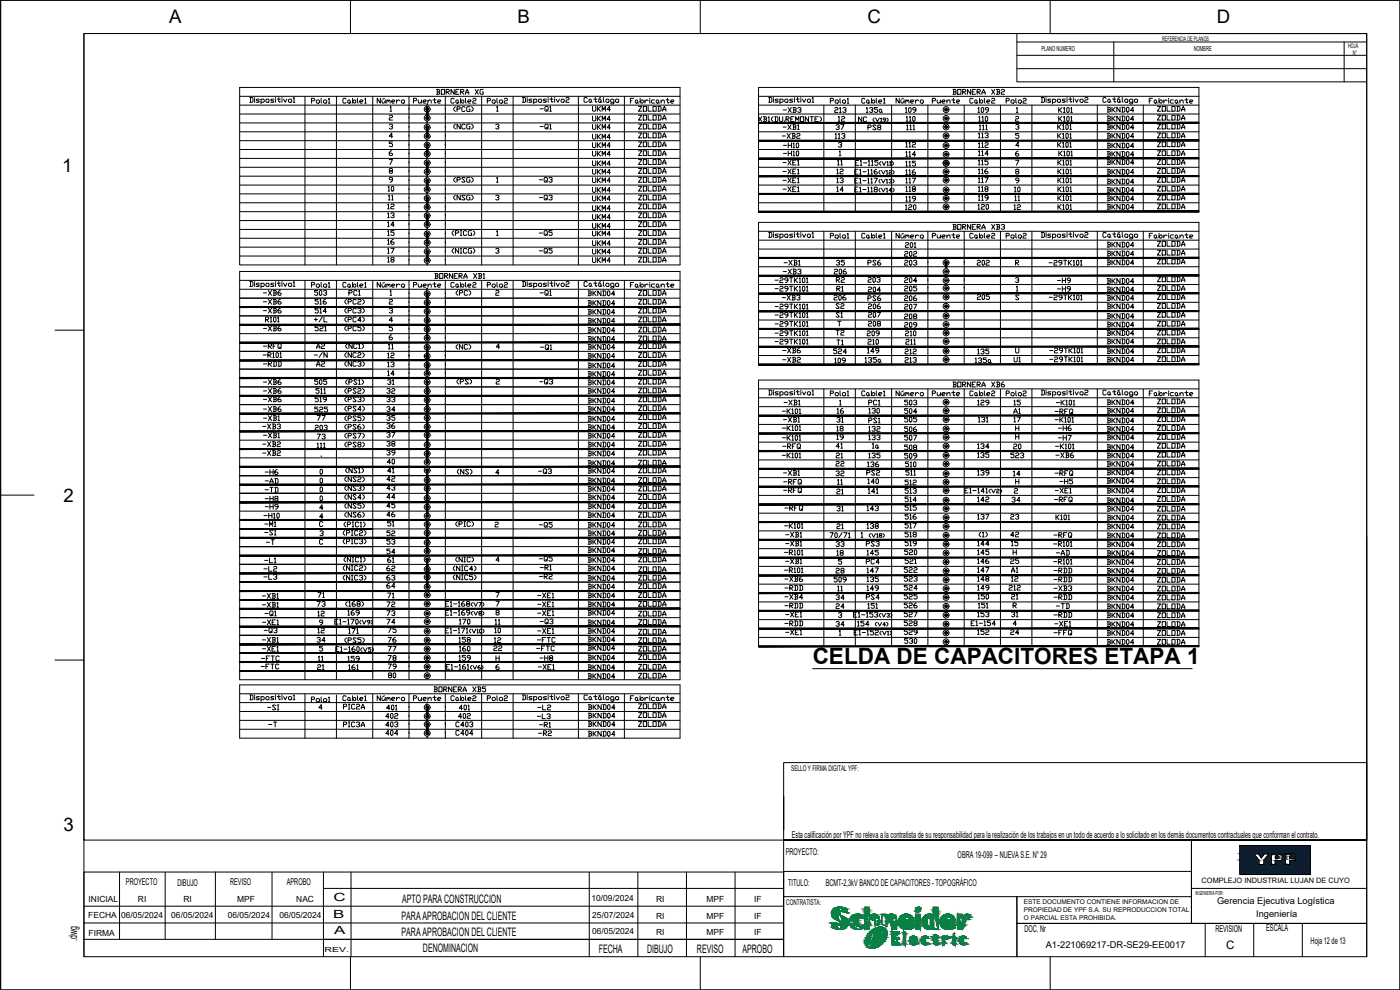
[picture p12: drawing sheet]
<svg xmlns="http://www.w3.org/2000/svg" width="420mm" height="297mm" viewBox="0 0 420 297" stroke-linecap="round" stroke-linejoin="round" font-family="sans-serif">
<defs><g id="words">
<text font-size="6.8" x="243.9" y="199.2">CELDA DE CAPACITORES ETAPA 1</text>
<g font-size="5.6">
<text x="50.8" y="7">A</text>
<text x="155.3" y="7">B</text>
<text x="260.4" y="7">C</text>
<text x="365.2" y="7">D</text>
<text x="18.6" y="51.5">1</text>
<text x="19.1" y="150.5">2</text>
<text x="19" y="249.5">3</text>
</g>
<g font-size="4.9">
<text x="160.9" y="61.4">-Q3</text>
<text x="234.2" y="83.6">-XB3</text>
<text x="250.1" y="86.1">R2</text>
<text x="259.6" y="86.1">203</text>
<text x="233.9" y="91.4">-XB3</text>
<text x="250.1" y="102">T2</text>
<text x="270.6" y="130.9">506</text>
<text x="250.1" y="149.6">21</text>
<text x="78.7" y="154.2">-H9</text>
<text x="302.7" y="152">34</text>
<text x="115.4" y="167.6">54</text>
</g>
<g font-size="4.4">
<text x="130.2" y="29.6">BORNERA XG</text>
<text x="285" y="29.6">BORNERA XB2</text>
<text x="112.2" y="32.1">Número</text>
<text x="123.1" y="32.1">Puente</text>
<text x="134.4" y="32.1">Cable2</text>
<text x="145.3" y="32.1">Polo2</text>
<text x="161.2" y="34.6">-Q1</text>
<text x="177.1" y="34.6">UKM4</text>
<text x="190.9" y="34.6">ZOLODA</text>
<text x="234.2" y="34.9">-XB3</text>
<text x="249.8" y="34.9">213</text>
<text x="258.9" y="34.9">135a</text>
<text x="270.9" y="34.9">109</text>
<text x="279" y="32.1">Puente</text>
<text x="292.8" y="34.9">109</text>
<text x="300.9" y="32.1">Polo2</text>
<text x="331.3" y="34.9">BKND04</text>
<text x="346.4" y="34.6">ZOLODA</text>
<text x="161.2" y="39.9">-Q1</text>
<text x="177.1" y="37.4">UKM4</text>
<text x="190.9" y="39.9">ZOLODA</text>
<text x="234.2" y="40.2">-XB1</text>
<text x="250.1" y="40.2">37</text>
<text x="250.8" y="37.7">12</text>
<text x="259.6" y="40.2">PS8</text>
<text x="270.9" y="37.7">110</text>
<text x="292.8" y="37.7">110</text>
<text x="331.3" y="37.4">BKND04</text>
<text x="346.4" y="39.9">ZOLODA</text>
<text x="177.1" y="43">UKM4</text>
<text x="177.1" y="45.5">UKM4</text>
<text x="190.9" y="42.7">ZOLODA</text>
<text x="190.9" y="45.2">ZOLODA</text>
<text x="234.2" y="45.5">-H10</text>
<text x="249.8" y="42.7">113</text>
<text x="270.9" y="48">114</text>
<text x="292.8" y="45.5">112</text>
<text x="292.8" y="42.7">113</text>
<text x="331.3" y="45.5">BKND04</text>
<text x="331.3" y="42.7">BKND04</text>
<text x="346.4" y="45.2">ZOLODA</text>
<text x="346.4" y="42.7">ZOLODA</text>
<text x="177.1" y="50.8">UKM4</text>
<text x="177.1" y="53.6">UKM4</text>
<text x="190.9" y="50.4">ZOLODA</text>
<text x="190.9" y="53.3">ZOLODA</text>
<text x="234.2" y="50.8">-XE1</text>
<text x="250.5" y="50.8">11</text>
<text x="270.9" y="51.2">115</text>
<text x="270.9" y="53.6">116</text>
<text x="292.8" y="50.8">115</text>
<text x="292.8" y="53.3">116</text>
<text x="331.3" y="50.4">BKND04</text>
<text x="331.3" y="53.6">BKND04</text>
<text x="346.4" y="50.4">ZOLODA</text>
<text x="346.4" y="53.3">ZOLODA</text>
<text x="115.7" y="58.6">10</text>
<text x="160.9" y="55.7">-Q3</text>
<text x="177.1" y="58.9">UKM4</text>
<text x="190.9" y="58.6">ZOLODA</text>
<text x="234.2" y="56.1">-XE1</text>
<text x="250.1" y="56.1">13</text>
<text x="270.9" y="56.1">117</text>
<text x="292.8" y="56.1">117</text>
<text x="292.8" y="58.6">118</text>
<text x="303.4" y="58.9">10</text>
<text x="331.3" y="56.4">BKND04</text>
<text x="331.3" y="58.9">BKND04</text>
<text x="346.4" y="58.6">ZOLODA</text>
<text x="115.4" y="63.9">12</text>
<text x="119.2" y="61.4" transform="rotate(-90 119.2 61.4)">11</text>
<text x="177.1" y="64.2">UKM4</text>
<text x="190.9" y="63.9">ZOLODA</text>
<text x="270.9" y="64.2">120</text>
<text x="292.8" y="61.4">119</text>
<text x="307.3" y="61.4" transform="rotate(-90 307.3 61.4)">11</text>
<text x="331.3" y="61.4">BKND04</text>
<text x="346.4" y="63.9">ZOLODA</text>
<text x="115.4" y="72">15</text>
<text x="115.4" y="66.7">13</text>
<text x="160.9" y="72">-Q5</text>
<text x="177.1" y="72">UKM4</text>
<text x="177.1" y="67">UKM4</text>
<text x="190.9" y="72">ZOLODA</text>
<text x="190.9" y="66.7">ZOLODA</text>
<text x="115.4" y="74.4">16</text>
<text x="115.4" y="77.3">17</text>
<text x="160.9" y="77.3">-Q5</text>
<text x="177.1" y="74.8">UKM4</text>
<text x="190.9" y="74.4">ZOLODA</text>
<text x="190.9" y="77.3">ZOLODA</text>
<text x="270.9" y="75.5">201</text>
<text x="279" y="72.7">Puente</text>
<text x="300.9" y="72.7">Polo2</text>
<text x="331.3" y="78">BKND04</text>
<text x="346.4" y="75.1">ZOLODA</text>
<text x="177.1" y="80.1">UKM4</text>
<text x="234.6" y="80.8">-XB1</text>
<text x="250.1" y="80.8">35</text>
<text x="259.6" y="80.8">PS6</text>
<text x="270.6" y="80.8">203</text>
<text x="292.5" y="80.8">202</text>
<text x="331.3" y="80.8">BKND04</text>
<text x="346.4" y="80.4">ZOLODA</text>
<text x="78.3" y="90">-XB6</text>
<text x="93.5" y="90">503</text>
<text x="103.7" y="90">PC1</text>
<text x="112.2" y="87.5">Número</text>
<text x="123.1" y="87.5">Puente</text>
<text x="134.4" y="87.5">Cable2</text>
<text x="136.2" y="90">(PC)</text>
<text x="145.3" y="87.5">Polo2</text>
<text x="161.2" y="90">-Q1</text>
<text x="175.7" y="90">BKND04</text>
<text x="190.9" y="90">ZOLODA</text>
<text x="250.1" y="88.5">R1</text>
<text x="259.6" y="88.9">204</text>
<text x="270.6" y="86.1">204</text>
<text x="270.6" y="88.5">205</text>
<text x="316.4" y="86.1">-H9</text>
<text x="316.4" y="88.5">-H9</text>
<text x="331.3" y="88.9">BKND04</text>
<text x="346.4" y="85.7">ZOLODA</text>
<text x="346.4" y="88.5">ZOLODA</text>
<text x="78.3" y="92.4">-XB6</text>
<text x="93.8" y="92.4">516</text>
<text x="93.8" y="95.2">514</text>
<text x="175.7" y="92.8">BKND04</text>
<text x="175.7" y="95.6">BKND04</text>
<text x="190.9" y="92.4">ZOLODA</text>
<text x="190.9" y="95.2">ZOLODA</text>
<text x="250.1" y="93.8">S2</text>
<text x="259.6" y="93.8">206</text>
<text x="259.6" y="91.4">PS6</text>
<text x="270.6" y="91.4">206</text>
<text x="292.5" y="91">205</text>
<text x="331.3" y="91.4">BKND04</text>
<text x="346.4" y="91">ZOLODA</text>
<text x="346.4" y="93.8">ZOLODA</text>
<text x="78.7" y="97.7">R101</text>
<text x="93.8" y="100.5">521</text>
<text x="175.7" y="100.9">BKND04</text>
<text x="190.9" y="100.9">ZOLODA</text>
<text x="250.1" y="96.3">S1</text>
<text x="259.3" y="102">209</text>
<text x="259.6" y="96.3">207</text>
<text x="270.6" y="97">208</text>
<text x="270.9" y="102">210</text>
<text x="331.3" y="96.7">BKND04</text>
<text x="331.3" y="102">BKND04</text>
<text x="346.4" y="96.3">ZOLODA</text>
<text x="346.4" y="101.6">ZOLODA</text>
<text x="78.3" y="105.8">-RFQ</text>
<text x="94.2" y="105.8">A2</text>
<text x="115.7" y="105.8">11</text>
<text x="161.2" y="106.2">-Q1</text>
<text x="175.7" y="103.7">BKND04</text>
<text x="190.9" y="105.8">ZOLODA</text>
<text x="233.9" y="107.2">-XB6</text>
<text x="250.1" y="104.8">T1</text>
<text x="259.3" y="107.2">149</text>
<text x="259.6" y="104.4">210</text>
<text x="270.6" y="107.2">212</text>
<text x="270.9" y="104.4">211</text>
<text x="292.5" y="107.2">135</text>
<text x="331.3" y="104.4">BKND04</text>
<text x="331.3" y="107.2">BKND04</text>
<text x="346.4" y="104.4">ZOLODA</text>
<text x="78.3" y="111.1">-RDD</text>
<text x="94.2" y="111.1">A2</text>
<text x="115.4" y="108.7">12</text>
<text x="115.4" y="113.9">14</text>
<text x="175.7" y="108.7">BKND04</text>
<text x="175.7" y="111.5">BKND04</text>
<text x="190.9" y="108.3">ZOLODA</text>
<text x="190.9" y="111.1">ZOLODA</text>
<text x="249.8" y="110.1">109</text>
<text x="291.7" y="110.1">135a</text>
<text x="303.4" y="109.7">U1</text>
<text x="346.4" y="109.7">ZOLODA</text>
<text x="78.3" y="116.4">-XB6</text>
<text x="78.3" y="119.2">-XB6</text>
<text x="93.5" y="116.4">505</text>
<text x="93.8" y="119.2">511</text>
<text x="115.4" y="116.4">31</text>
<text x="115.4" y="119.2">32</text>
<text x="136.2" y="116.4">(PS)</text>
<text x="161.2" y="116.4">-Q3</text>
<text x="175.7" y="116.8">BKND04</text>
<text x="175.7" y="119.2">BKND04</text>
<text x="190.9" y="116.4">ZOLODA</text>
<text x="190.9" y="119.2">ZOLODA</text>
<text x="279" y="119.9">Puente</text>
<text x="300.9" y="119.9">Polo2</text>
<text x="78.3" y="124.5">-XB6</text>
<text x="93.5" y="124.9">525</text>
<text x="115.4" y="124.5">34</text>
<text x="175.7" y="122.1">BKND04</text>
<text x="190.9" y="121.7">ZOLODA</text>
<text x="190.9" y="124.5">ZOLODA</text>
<text x="234.6" y="122.8">-XB1</text>
<text x="250.5" y="125.2">16</text>
<text x="260" y="122.8">PC1</text>
<text x="270.6" y="122.8">503</text>
<text x="292.5" y="122.8">129</text>
<text x="303.4" y="122.8">15</text>
<text x="315.7" y="125.2">-RFQ</text>
<text x="331.3" y="122.8">BKND04</text>
<text x="346.4" y="122.4">ZOLODA</text>
<text x="78.3" y="127.4">-XB1</text>
<text x="93.8" y="130.2">203</text>
<text x="94.2" y="127.4">77</text>
<text x="115.4" y="127.4">35</text>
<text x="175.7" y="127.7">BKND04</text>
<text x="175.7" y="130.2">BKND04</text>
<text x="190.9" y="129.8">ZOLODA</text>
<text x="234.2" y="127.7">-XB1</text>
<text x="250.1" y="130.5">18</text>
<text x="260" y="128.1">PS1</text>
<text x="270.6" y="127.7">505</text>
<text x="292.8" y="127.7">131</text>
<text x="303.4" y="127.7">17</text>
<text x="316.8" y="130.5">-H6</text>
<text x="331.3" y="128.1">BKND04</text>
<text x="331.3" y="130.5">BKND04</text>
<text x="346.4" y="127.7">ZOLODA</text>
<text x="78" y="137.9">-XB2</text>
<text x="78.3" y="132.6">-XB1</text>
<text x="94.2" y="133">73</text>
<text x="115.4" y="132.3">37</text>
<text x="115.4" y="135.1">38</text>
<text x="175.7" y="132.6">BKND04</text>
<text x="175.7" y="137.9">BKND04</text>
<text x="190.9" y="132.3">ZOLODA</text>
<text x="190.9" y="135.1">ZOLODA</text>
<text x="233.9" y="135.8">-RFQ</text>
<text x="250.1" y="135.8">41</text>
<text x="260" y="133">133</text>
<text x="261.1" y="135.8">1a</text>
<text x="270.6" y="133.3">507</text>
<text x="270.6" y="136.2">508</text>
<text x="292.5" y="135.8">134</text>
<text x="303.4" y="135.8">20</text>
<text x="316.8" y="133.3">-H7</text>
<text x="331.3" y="136.2">BKND04</text>
<text x="346.4" y="133">ZOLODA</text>
<text x="346.4" y="135.8">ZOLODA</text>
<text x="78.7" y="143.6">-H6</text>
<text x="115.4" y="140.4">40</text>
<text x="136.5" y="143.6">(NS)</text>
<text x="160.9" y="143.2">-Q3</text>
<text x="175.7" y="143.2">BKND04</text>
<text x="190.9" y="140.8">ZOLODA</text>
<text x="234.2" y="143.9">-XB1</text>
<text x="250.1" y="143.9">32</text>
<text x="250.1" y="138.6">21</text>
<text x="259.3" y="141.1">136</text>
<text x="260" y="138.6">135</text>
<text x="270.9" y="141.1">510</text>
<text x="270.9" y="143.9">511</text>
<text x="292.5" y="143.9">139</text>
<text x="303.4" y="143.9">14</text>
<text x="315.7" y="143.9">-RFQ</text>
<text x="316.1" y="138.6">-XB6</text>
<text x="331.3" y="138.6">BKND04</text>
<text x="331.3" y="141.1">BKND04</text>
<text x="331.3" y="143.6">BKND04</text>
<text x="346.4" y="141.1">ZOLODA</text>
<text x="78.7" y="148.9">-TD</text>
<text x="115.4" y="145.7">42</text>
<text x="115.4" y="148.2">43</text>
<text x="175.7" y="146">BKND04</text>
<text x="175.7" y="148.5">BKND04</text>
<text x="190.9" y="146">ZOLODA</text>
<text x="234.2" y="146.4">-RFQ</text>
<text x="250.5" y="146.4">11</text>
<text x="259.6" y="149.2">141</text>
<text x="259.6" y="146.4">140</text>
<text x="270.6" y="146.8">512</text>
<text x="270.6" y="149.2">513</text>
<text x="315.7" y="149.2">-XE1</text>
<text x="317.1" y="146.4">-H5</text>
<text x="331.3" y="149.2">BKND04</text>
<text x="346.4" y="146.4">ZOLODA</text>
<text x="78.7" y="151.7">-H8</text>
<text x="115.4" y="151">44</text>
<text x="175.7" y="153.8">BKND04</text>
<text x="190.9" y="151">ZOLODA</text>
<text x="190.9" y="153.8">ZOLODA</text>
<text x="234.6" y="154.5">-RFQ</text>
<text x="250.1" y="154.5">31</text>
<text x="259.3" y="154.5">143</text>
<text x="270.6" y="151.7">514</text>
<text x="292.5" y="151.7">142</text>
<text x="331.3" y="152">BKND04</text>
<text x="331.3" y="154.5">BKND04</text>
<text x="346.4" y="151.7">ZOLODA</text>
<text x="346.4" y="154.5">ZOLODA</text>
<text x="78.7" y="159.1">-M1</text>
<text x="115.4" y="159.1">51</text>
<text x="115.4" y="161.9">52</text>
<text x="115.4" y="156.3">46</text>
<text x="160.9" y="159.5">-Q5</text>
<text x="175.7" y="159.5">BKND04</text>
<text x="175.7" y="161.9">BKND04</text>
<text x="190.9" y="161.9">ZOLODA</text>
<text x="250.1" y="159.8">21</text>
<text x="259.3" y="159.8">138</text>
<text x="270.6" y="157">516</text>
<text x="292.5" y="157">137</text>
<text x="302.3" y="157">23</text>
<text x="331.3" y="157.3">BKND04</text>
<text x="346.4" y="157.3">ZOLODA</text>
<text x="79" y="164.7">-T</text>
<text x="175.7" y="164.4">BKND04</text>
<text x="190.9" y="167.2">ZOLODA</text>
<text x="234.9" y="162.3">-XB1</text>
<text x="234.9" y="165.1">-XB1</text>
<text x="250.1" y="165.1">33</text>
<text x="250.1" y="167.9">18</text>
<text x="258.9" y="165.1">PS3</text>
<text x="270.6" y="162.3">518</text>
<text x="270.6" y="165.1">519</text>
<text x="270.6" y="167.6">520</text>
<text x="292.5" y="165.1">144</text>
<text x="292.5" y="167.6">145</text>
<text x="302.3" y="162.3">42</text>
<text x="302.7" y="165.1">15</text>
<text x="315.4" y="162.6">-RFQ</text>
<text x="316.1" y="167.9">-AD</text>
<text x="331.3" y="162.6">BKND04</text>
<text x="331.3" y="167.9">BKND04</text>
<text x="346.4" y="162.6">ZOLODA</text>
<text x="346.4" y="167.9">ZOLODA</text>
<text x="78.3" y="172.5">-L2</text>
<text x="78.7" y="170">-L1</text>
<text x="115.4" y="170">61</text>
<text x="160.9" y="169.7">-Q5</text>
<text x="161.2" y="172.2">-R1</text>
<text x="175.7" y="170">BKND04</text>
<text x="190.9" y="172.9">ZOLODA</text>
<text x="234.9" y="170.4">-XB1</text>
<text x="250.1" y="173.2">28</text>
<text x="258.9" y="170.4">PC4</text>
<text x="259.3" y="173.2">147</text>
<text x="270.6" y="170.4">521</text>
<text x="292.5" y="170.4">146</text>
<text x="302.3" y="170.4">25</text>
<text x="302.7" y="172.9">A1</text>
<text x="315.4" y="173.2">-RDD</text>
<text x="331.3" y="173.2">BKND04</text>
<text x="346.4" y="173.2">ZOLODA</text>
<text x="115.4" y="175.3">63</text>
<text x="160.9" y="175">-R2</text>
<text x="175.7" y="175.3">BKND04</text>
<text x="190.9" y="175.3">ZOLODA</text>
<text x="190.9" y="177.8">ZOLODA</text>
<text x="234.6" y="175.7">-XB6</text>
<text x="254" y="178.5" transform="rotate(-90 254 178.5)">11</text>
<text x="259.3" y="178.5">149</text>
<text x="259.3" y="175.7">135</text>
<text x="270.6" y="175.7">523</text>
<text x="292.5" y="175.7">148</text>
<text x="302.7" y="175.7">12</text>
<text x="315.4" y="175.7">-RDD</text>
<text x="315.4" y="178.5">-XB3</text>
<text x="331.3" y="176">BKND04</text>
<text x="346.4" y="178.5">ZOLODA</text>
<text x="78" y="183.4">-XB1</text>
<text x="78" y="180.6">-XB1</text>
<text x="78.7" y="185.9">-Q1</text>
<text x="94.5" y="185.9">12</text>
<text x="94.5" y="180.6">71</text>
<text x="103.4" y="185.9">169</text>
<text x="115.4" y="185.9">73</text>
<text x="115.4" y="180.6">71</text>
<text x="160.5" y="185.9">-XE1</text>
<text x="160.5" y="180.6">-XE1</text>
<text x="175.7" y="185.9">BKND04</text>
<text x="175.7" y="180.6">BKND04</text>
<text x="190.9" y="185.9">ZOLODA</text>
<text x="190.9" y="180.6">ZOLODA</text>
<text x="234.6" y="181">-XB4</text>
<text x="250.1" y="183.8">24</text>
<text x="259.6" y="183.8">151</text>
<text x="270.6" y="181">525</text>
<text x="292.8" y="181">150</text>
<text x="302.7" y="181">21</text>
<text x="315.4" y="181">-RDD</text>
<text x="316.1" y="183.8">-TD</text>
<text x="331.3" y="181.3">BKND04</text>
<text x="331.3" y="183.8">BKND04</text>
<text x="346.4" y="181.3">ZOLODA</text>
<text x="346.4" y="183.8">ZOLODA</text>
<text x="78.3" y="191.2">-Q3</text>
<text x="94.5" y="191.2">12</text>
<text x="103.7" y="191.2">171</text>
<text x="115.4" y="188.4">74</text>
<text x="136.9" y="188.4">170</text>
<text x="147.8" y="188.4">11</text>
<text x="160.5" y="191.2">-XE1</text>
<text x="161.2" y="188.4">-Q3</text>
<text x="175.7" y="188.7">BKND04</text>
<text x="175.7" y="191.2">BKND04</text>
<text x="190.9" y="191.6">ZOLODA</text>
<text x="234.9" y="186.3">-XE1</text>
<text x="234.9" y="191.6">-XE1</text>
<text x="250.1" y="189.1">34</text>
<text x="270.6" y="186.3">527</text>
<text x="270.6" y="189.1">528</text>
<text x="292.5" y="186.3">153</text>
<text x="292.5" y="191.6">152</text>
<text x="302.3" y="191.6">24</text>
<text x="302.7" y="186.3">31</text>
<text x="315.7" y="189.1">-XE1</text>
<text x="331.3" y="186.6">BKND04</text>
<text x="331.3" y="191.9">BKND04</text>
<text x="346.4" y="186.6">ZOLODA</text>
<text x="346.4" y="191.9">ZOLODA</text>
<text x="78" y="194">-XB1</text>
<text x="78" y="196.5">-XE1</text>
<text x="115.7" y="194">76</text>
<text x="136.9" y="194">158</text>
<text x="136.9" y="196.5">160</text>
<text x="147.5" y="194">12</text>
<text x="160.2" y="196.5">-FTC</text>
<text x="175.7" y="193.7">BKND04</text>
<text x="190.9" y="194">ZOLODA</text>
<text x="190.9" y="196.5">ZOLODA</text>
<text x="270.6" y="194.4">530</text>
<text x="77.6" y="201.8">-FTC</text>
<text x="94.5" y="199.7">11</text>
<text x="103.4" y="199.7">159</text>
<text x="103.7" y="202.1">161</text>
<text x="115.7" y="199.3">78</text>
<text x="136.9" y="199.3">159</text>
<text x="161.2" y="199.3">-H8</text>
<text x="175.7" y="199.3">BKND04</text>
<text x="175.7" y="202.1">BKND04</text>
<text x="190.9" y="202.1">ZOLODA</text>
<text x="115.7" y="204.6">80</text>
<text x="129.5" y="208.8">BORNERA XB5</text>
<text x="79.4" y="214.1">-SI</text>
<text x="115" y="214.1">401</text>
<text x="123.1" y="211.3">Puente</text>
<text x="134.4" y="211.3">Cable2</text>
<text x="136.9" y="214.1">401</text>
<text x="145.3" y="211.3">Polo2</text>
<text x="160.5" y="214.1">-L2</text>
<text x="175.7" y="214.1">BKND04</text>
<text x="190.9" y="213.8">ZOLODA</text>
<text x="79.7" y="219.4">-T</text>
<text x="102.3" y="219.4">PIC3A</text>
<text x="115" y="216.6">402</text>
<text x="115" y="221.9">404</text>
<text x="135.8" y="221.9">C404</text>
<text x="136.5" y="216.6">402</text>
<text x="160.9" y="219.4">-R1</text>
<text x="175.7" y="216.6">BKND04</text>
<text x="190.9" y="216.6">ZOLODA</text>
</g>
<g font-size="3.5">
<text x="120.5" y="275.9">PARA APROBACION DEL CLIENTE</text>
<text x="120.7" y="270.9">APTO PARA CONSTRUCCION</text>
<text x="120.5" y="280.9">PARA APROBACION DEL CLIENTE</text>
<text x="23.1" y="282.2" transform="rotate(-90 23.1 282.2)">.dwg</text>
<text x="126.9" y="285.7">DENOMINACION</text>
<text x="179.7" y="285.9">FECHA</text>
<text x="194.2" y="285.9">DIBUJO</text>
<text x="209.2" y="285.9">REVISO</text>
<text x="222.8" y="285.9">APROBO</text>
<text x="368" y="284.7">C</text>
</g>
<g font-size="3.4">
<text x="99.9" y="275.4">B</text>
<text x="100.1" y="270.4">C</text>
<text x="100.3" y="280.3">A</text>
</g>
<g font-size="2.8">
<text x="237.7" y="251.5">Esta calificación por YPF no releva a la contratista de su responsabilidad para la realización de los trabajos en un todo de acuerdo a lo solicitado en los demás documentos contractuales que conforman el contrato.</text>
<text x="235.8" y="256.5">PROYECTO:</text>
<text x="287.4" y="257.5">OBRA 19-099 – NUEVA S.E. N° 29</text>
<text x="37.8" y="265.5">PROYECTO</text>
<text x="53.2" y="265.7">DIBUJO</text>
<text x="69.1" y="265.5">REVISO</text>
<text x="86.1" y="265.6">APROBO</text>
<text x="236.5" y="265.8">TITULO:</text>
<text x="247.8" y="265.8">BCMT-2,3kV BANCO DE CAPACITORES - TOPOGRÁFICO</text>
<text x="365.3" y="271.3">Gerencia Ejecutiva Logística</text>
<text x="377" y="275.2">Ingeniería</text>
<text x="307.5" y="279.6">DOC. Nr</text>
<text x="364.7" y="279.6">REVISION</text>
<text x="380" y="279.4">ESCALA</text>
<text x="313.8" y="284.5">A1-221069217-DR-SE29-EE0017</text>
<text x="393.3" y="283.2">Hoja 12 de 13</text>
</g>
<g font-size="2.5">
<text x="26.5" y="275.3">FECHA</text>
<text x="26.6" y="270.6">INICIAL</text>
<text x="36.3" y="275.4">06/05/2024</text>
<text x="41.4" y="270.6">RI</text>
<text x="51.4" y="275.4">06/05/2024</text>
<text x="55" y="270.6">RI</text>
<text x="68.4" y="275.4">06/05/2024</text>
<text x="71.2" y="270.6">MPF</text>
<text x="83.8" y="275.4">06/05/2024</text>
<text x="88.9" y="270.6">NAC</text>
<text x="177.5" y="270.4">10/09/2024</text>
<text x="177.8" y="275.4">25/07/2024</text>
<text x="196.9" y="275.7">RI</text>
<text x="196.9" y="270.6">RI</text>
<text x="212.1" y="275.7">MPF</text>
<text x="212.1" y="270.6">MPF</text>
<text x="226.3" y="275.7">IF</text>
<text x="226.3" y="270.6">IF</text>
<text x="26.6" y="280.9">FIRMA</text>
<text x="177.7" y="280.3">06/05/2024</text>
<text x="196.9" y="280.6">RI</text>
<text x="212.1" y="280.6">MPF</text>
<text x="226.3" y="280.6">IF</text>
</g>
<g font-size="2.4">
<text x="237.5" y="231.4">SELLO Y FIRMA DIGITAL YPF:</text>
<text x="236" y="271.6">CONTRATISTA:</text>
</g>
<text font-size="2.2" x="360.6" y="265">COMPLEJO INDUSTRIAL LUJAN DE CUYO</text>
<g font-size="2.1">
<text x="312.5" y="15.4">PLANO NUMERO</text>
<text x="358.2" y="15.3">NOMBRE</text>
<text x="97.4" y="285.7">REV.</text>
</g>
<g font-size="1.9">
<text x="348.8" y="12.2">REFERENCIA DE PLANOS</text>
<text x="404.6" y="14.5">HOJA</text>
<text x="406" y="16.4">N°</text>
<text x="307.2" y="271.3">ESTE DOCUMENTO CONTIENE INFORMACION DE</text>
<text x="307.2" y="273.6">PROPIEDAD DE YPF S.A. SU REPRODUCCION TOTAL</text>
<text x="307.3" y="276.1">O PARCIAL ESTA PROHIBIDA.</text>
</g>
<text font-size="1.7" x="358.8" y="268.4">INGENIERIA POR:</text>
</g></defs>
<!-- layer: 0 -->
<g fill="none" stroke="#000" stroke-width=".3">
<path d="M25.2 10.1h385v242h-385zM71.9 26.2h132.2v53.3h-132.2zM71.9 28.9h132.2M71.9 31.5h132.2M71.9 34.2h132.2M71.9 36.9h132.2M71.9 39.5h132.2M75 29.3h.7l.2 .2v1l-.2 .2h-.7M75.2 29.3v1.4M76.4 29.3v.2M76.4 29.7v1M77.9 29.7h-.8l-.2 .3 .2 .2h.5l.3 .3-.3 .2h-.7"/>
<path d="M78.3 30l.3-.3 .7 .3v.5l-.2 .2h-.8M78.3 29.7v1.5M79.8 30l.7-.3 .3 .8-.8 .2zM82.2 29.7h-.7l-.3 .3 .3 .2h.5l.2 .3-.2 .2h-.8M82.7 29.3v.2M82.7 29.7v1M83.2 29.7h.9M83.7 29.3v1.2l.2 .2 .2-.2M84.6 29.3v.2M84.6 29.7v1M85.1 29.7l.5 1 .5-1M86.8 29.7l.7 .3v.5l-.2 .2-.7-.2z"/>
<path d="M88 29.5l.3-.2v1.4M88 30.7h.5M91.5 28.9v50.6M93.5 30.2h.7l.2-.5-.2-.2h-.7v1.5M94.9 30.2l.3-.2h.5l.2 .7-.2 .3h-.5l-.3-.3zM96.4 29.5v1.2l.2 .3M97.1 30.2l.2-.2h.5l.3 .7-.3 .3h-.5l-.2-.3zM98.6 29.7l.2-.2v1.5M98.6 31h.4M101 28.9v50.6M103.9 29.7l-.3-.2h-.5l-.2 .2v1l.2 .3h.5l.3-.3M104.6 30l.5 .2v.5l-.3 .3-.4-.3v-.5z"/>
<path d="M105.1 30.7l.2 .3M105.8 30.5l.5-.5 .5 .2v.5l-.3 .3zM105.8 29.5v1.5M107.3 29.5v1.2l.2 .3M108 30.5h.7l.3-.3-.3-.2h-.5l-.2 .2 .2 .8h.5M109.4 29.7l.3-.2v1.5M109.4 31h.5M111.9 28.9v50.6M116.8 34.8l.3-.2h.5l.2 .2-.2 .5-.8 .2v.5h1M116.8 37.5l.3-.3h.5l.2 .5-.5 .3M117.6 38l.2 .2-.2 .5h-.5l-.3-.3M122.7 38.2h.1"/>
<path d="M122.7 35.4h.1M122.7 28.9v50.6M128.2 36.9h.1M128.2 39.5h.1M128.2 38.5h.1M128.2 34.1h.1M128.2 36.8h.1M133.6 38.2h.1M133.6 35.4h.1M133.6 28.9v50.6M136.7 37.2l-.5 .5v.5l.5 .5M138.1 37.2v1.5l-.9-1.5v1.5"/>
<path d="M139.6 37.5l-.3-.3h-.4l-.3 .3v.9l.3 .3h.4l.3-.3M141 37.2h-.7l-.2 .3v.9l.2 .3h.7v-.7h-.2M141.5 37.2l.5 .5v.5l-.5 .5M144.5 28.9v50.6M148.8 37.5l.2-.3h.5l.2 .5-.4 .3M149.5 38l.2 .2-.2 .5h-.5l-.2-.3M154 28.9v50.6M156.8 29.3h.7l.2 .2v1l-.2 .2h-.7M157 29.3v1.4M158.2 29.3v.2M158.2 29.7v1M159.7 29.7h-.8l-.2 .3 .2 .2 .8 .3-.3 .2h-.7"/>
<path d="M164.5 29.3v.2M165.5 29.3v1.2l.2 .2 .3-.2M166.5 29.3v.2M168.4 30l.7-.3 .3 .3v.5l-.8 .2zM169.8 29.5l.3-.2 .7 .2-.2 .5h-.5l-.3 .2v.5h1M173.6 28.9v50.6M176.3 29.5l-.3-.2-.7 .2v1l.2 .2 .8-.2M178.7 29.3v1.2l.2 .2 .3-.2M180.2 29.3l-.5 .2M181.1 29.3v1.2l.2 .2M187.4 28.9v50.6M189.2 30.2h.5"/>
<path d="M190.2 29.5h-1v1.5M192.1 29.5v1.5M195 29.5v.2M200.3 29.5v1.2l.3 .3 .2-.3M227.6 26.2h132.2v37.3h-132.2zM227.6 28.9h132.2M227.6 31.5h132.2M227.6 34.2h132.2M227.6 36.9h132.2M227.6 39.5h132.2M227.6 35l1 1.5M228.6 35l-1 1.5"/>
<path d="M229.1 35h.7l.3 .2-.3 .5M229.3 35.7h.5l.3 .5-.3 .3h-.7M229.3 35v1.5M230.5 35.2l.3-.2v1.5M230.5 36.5h.5M230.7 29.3h.7l.2 .2v1l-.2 .2h-.7M230.9 29.3v1.4M232 35l-.5 .5v.5l.5 .5M232.1 29.3v.2M232.1 29.7v1M232.5 35h.7l.2 .2v1l-.2 .3h-.7M233.6 29.7h-.7l-.3 .3 .3 .2h.4l.3 .3-.3 .2h-.7"/>
<path d="M234.1 30l.2-.3 .7 .3v.5l-.2 .2h-.7M234.1 29.7v1.5M235.5 30l.7-.3 .3 .8-.7 .2-.3-.2zM237.9 29.7h-.7l-.2 .3 .9 .5-.2 .2h-.7M238.4 29.3v.2M238.4 29.7v1M238.9 29.7h1M239.4 29.3v1.2l.2 .2 .3-.2M240.3 29.3v.2M240.3 29.7v1M240.8 29.7l.5 1 .5-1M242.3 30l.7-.3 .2 .8-.7 .2z"/>
<path d="M243.1 35h1M243.6 35v1.5M243.7 29.5l.3-.2v1.4M243.7 30.7h.5M244.6 35.7h.5M245.6 35h-1v1.5h1M246 35l.5 .5v.5l-.5 .5M247.2 31.5v32M249.2 30.2h.7l.2-.5-.2-.2h-.7v1.5M252.1 29.5v1.2l.2 .3M254.3 29.7l.2-.2v1.5M256.7 31.5v32"/>
<path d="M258.6 35.1v1.4l-.9-1.4v1.4M259.6 29.7l-.2-.2h-.5l-.3 .2v1l.3 .3h.5l.2-.3M260.1 35.3l-.3-.2-.7 .2v1l.3 .2 .7-.2M261.5 29.5v1.5M263 29.5v1.2l.2 .3M265.2 29.7l.2-.2v1.5M267.6 31.5v32M269.9 29.5v1.5l-1-1.5v1.5M271.1 29.5l-.5 .2M278.5 31.5v32M289.4 31.5v32M300.2 31.5v32"/>
<path d="M304.8 35.2l.2-.3 .7 .3-.2 .5h-.5l-.2 .2v.5h.9M304.8 37.6l.8-.2 .2 .5-.5 .2M305 32.5l.3-.2v1.4M305 33.7h.5M305.6 38.1l.2 .2-.2 .5-.8-.2M309.7 31.5v32M312.5 29.3h.7l.3 .2v1l-.3 .2h-.7M312.7 29.3v1.4M313.9 29.3v.2M313.9 29.7v1M315.4 29.7h-.7l-.3 .3 .3 .2h.5l.2 .3-.2 .2h-.8M315.9 30l.2-.3 .7 .3v.5l-.2 .2h-.7"/>
<path d="M315.9 29.7v1.5M317.3 30l.8-.3 .2 .8-.7 .2zM317.4 37.4v1.4M317.7 38.1l.7 .7M317.7 32.3v1.4M317.7 34.9v1.5M318 35.7l.7 .7M318 33l.7 .7M318.4 37.4l-.7 .7h-.3M318.7 34.9l-1 .8M318.7 32.3l-1 .7M318.9 37.6l.2-.2v1.4"/>
<path d="M318.9 38.8h.5M319.2 35.2l.2-.3v1.5M319.2 32.5l.2-.2v1.4M319.2 36.4h.5M319.2 33.7h.5M319.7 29.7h-.7l-.2 .3 .2 .2h.5l.2 .3-.2 .2h-.7M319.9 37.6l.2-.2 .5 .2v1l-.2 .2-.5-.2zM320.1 35.2l.3-.3 .5 .3v.9l-.3 .3-.5-.3zM320.1 32.5l.3-.2 .5 .2v1l-.3 .2-.5-.2zM320.2 29.3v.2M320.2 29.7v1M320.7 29.7h1"/>
<path d="M321.1 37.6l.2-.2v1.4M321.1 38.8h.5M321.2 29.3v1.2l.2 .2 .3-.2M321.4 35.2l.2-.3v1.5M321.4 32.5l.2-.2v1.4M321.4 36.4h.4M321.4 33.7h.4M322.2 29.3v.2M322.2 29.7v1M322.6 29.7l.5 1 .5-1M324.3 29.7l.8 .3v.5l-.3 .2-.7-.2zM325.5 29.5l.3-.2 .7 .2-.2 .5h-.5l-.3 .2v.5h1"/>
<path d="M329.3 31.5v32M332 29.5l-.3-.2-.7 .2v1l.2 .2 .8-.2M332.4 30l.5-.3 .3 .3v.5l-.5 .2-.3-.2zM333.9 29.7h1M334.4 29.3v1.2l.2 .2 .3-.2M335.4 30l.5-.3 .2 .8-.5 .2zM336 29.3l-.5 .2M336.8 29.3v1.2l.3 .2M337.8 29.7l.7 .3-.2 .7-.8-.2zM340 30.7h-.8l-.2-.2v-.5l.2-.3 .8 .3v1l-.3 .2-.7-.2M340.4 30l.8-.3 .2 .3v.5l-.7 .2zM343.1 31.5v32"/>
<path d="M345.9 29.5h-1v1.5M347.8 29.5v1.5M350.7 29.5v.2M356 29.5v1.2l.3 .3 .2-.3M71.9 42.2h132.2M71.9 44.9h132.2M71.9 47.5h132.2M71.9 50.2h132.2M71.9 52.9h132.2M71.9 55.5h132.2M71.9 58.2h132.2M116.8 47.9h1l-.7 1.4"/>
<path d="M117.1 51.3l-.3-.3 .3-.4h.5l.2 .4-.2 .3h-.5l-.3 .5 .3 .2h.5l.2-.2-.2-.5M117.6 45.2l-.8 .5v.7l.8 .3 .2-.3-.2-.4h-.8M117.8 40.9h-1l.8-1v1.5M117.8 42.6h-1v.5h.8l.2 .2-.2 .7-.8-.2M117.8 53.9h-.7l-.3-.4 .3-.3 .7 .3v.7l-.7 .5M122.7 40.9h.1M122.7 43.5h.1M122.7 46.2h.1M122.7 48.9h.1M122.7 51.5h.1M122.7 54.2h.1M122.7 56.9h.1"/>
<path d="M122.7 59.5h.1M128.2 42.2h.1M128.2 44.9h.1M128.2 43.8h.1M128.2 47.5h.1M128.2 50.2h.1M128.2 49.2h.1M128.2 52.9h.1M128.2 55.5h.1M128.2 54.5h.1M128.2 58.2h.1M128.2 59.8h.1"/>
<path d="M133.6 40.9h.1M133.6 43.5h.1M133.6 46.2h.1M133.6 48.9h.1M133.6 51.5h.1M133.6 54.2h.1M133.6 56.9h.1M133.6 59.5h.1M136.7 53.2l-.5 .5v.5l.5 .5M136.7 58.6l-.5 .4v.5l.5 .5M137.2 53.9h.7l.2-.4-.2-.3h-.7v1.5M138.1 58.6v1.4l-.9-1.4v1.4"/>
<path d="M139.6 53.5l-.3-.3-.7 .3 1 .9-.3 .3h-.4l-.3-.3M139.6 58.8l-.3-.2-.7 .2 1 1-.3 .2-.7-.2M141 53.2h-.7l-.2 .3v.9l.2 .3h.7v-.8h-.2M141 58.6h-.7l-.2 .2v1l.2 .2h.7v-.7h-.2M141.5 53.2l.5 .5v.5l-.5 .5M141.5 58.6l.5 .4v.5l-.5 .5M148.8 58.8l.7-.2 .2 .4-.4 .3M149 53.5l.3-.3v1.5M149 54.7h.5M149.5 59.3l.2 .2-.2 .5-.7-.2M180.2 56.2l-.9 .8M198.9 56.9h1"/>
<path d="M227.6 42.2h132.2M227.6 44.9h132.2M227.6 47.5h132.2M227.6 50.2h132.2M227.6 52.9h132.2M227.6 55.5h132.2M227.6 58.2h132.2M235 54.1h1M237.9 54.1h.5M251.9 45.5l.2-.2v1.4M252.1 53.6l.2-.2h.5l.3 .5-.5 .2M256.5 56.9h.5"/>
<path d="M256.5 51.5h.5M256.5 54.2h.5M256.7 48.9h.5M257.5 50.8h-1v1.4h1M257.5 53.5h-1v1.4h1M257.5 56.1h-1v1.5h1M257.7 48.1h-1v1.5h1M258 51l.2-.2v1.4M258 53.7l.2-.2v1.4M258 56.4l.2-.3v1.5M258 52.2h.5M258 54.9h.5"/>
<path d="M258 57.6h.5M258.2 48.4l.2-.3v1.5M258.2 49.6h.5M259 56.9h.9M259 51.5h.9M259 54.2h.9M259.1 48.9h1M260.4 51l.2-.2v1.4M260.4 53.7l.2-.2v1.4M260.4 56.4l.2-.3v1.5M260.4 52.2h.5M260.4 54.9h.5"/>
<path d="M260.4 57.6h.5M260.6 48.4l.2-.3v1.5M260.6 49.6h.5M261.4 51l.2-.2v1.4M261.4 53.7l.2-.2v1.4M261.4 56.4l.2-.3v1.5M261.4 52.2h.5M261.4 54.9h.5M261.4 57.6h.5M261.6 48.4l.2-.3v1.5M261.6 49.6h.4M262.3 53.5h1l-.7 1.4"/>
<path d="M262.6 56.9l-.3-.3 .3-.5h.5l.2 .5-.2 .3h-.5l-.3 .4 .8 .3 .2-.3-.2-.4M263.1 50.8l-.8 .5v.7l.3 .2 .7-.2-.2-.5h-.8M263.5 48.1h-1v.5h.7l.3 .3v.4l-.3 .3h-.4l-.3-.3M264.2 51.1l-.4 .4v.4l.4 .3M264.2 53.8l-.4 .4v.3l.4 .4M264.2 56.5l-.4 .3v.4l.4 .4M264.4 48.5l-.4 .3v.4l.4 .4M264.5 51.1l.6 1.1 .6-1.1M264.5 53.8l.6 1.1 .6-1.1M264.5 56.5l.6 1.1 .6-1.1M264.7 48.5l.6 1.1 .6-1.1M266 51.3l.2-.2v1.1"/>
<path d="M266 54l.2-.2v1.1M266 56.6l.2-.1v1.1M266 52.2h.4M266 54.9h.4M266 57.6h.4M266.2 48.6l.2-.1v1.1M266.2 49.6h.4M266.8 51.3l.2-.2 .6 .2-.2 .4-.6 .2v.3h.8M266.8 54l.6-.2 .2 .4-.4 .2M267 48.6l.2-.1v1.1M267 49.6h.4M267.4 54.4l.2 .1-.2 .4-.6-.2"/>
<path d="M267.6 57.2h-.8l.6-.7v1.1M267.7 48.5l.4 .3v.4l-.4 .4M267.9 51.1l.4 .4v.4l-.4 .3M267.9 53.8l.4 .4v.3l-.4 .4M267.9 56.5l.4 .3v.4l-.4 .4M271.8 42.9l.3-.2v1.4M271.8 59.1l.3-.2v1.5M272.8 42.9l.3-.2v1.4M272.8 59.1l.3-.2v1.5M273.8 42.9l.2-.2 .8 .2-.3 .5h-.5l-.2 .3v.4h1M274.8 59.6h-.8l-.2-.5 .2-.2 .8 .2v.8l-.8 .5M304.8 48.1h1l-.7 1.5"/>
<path d="M305.1 51.5l-.3-.5 .7-.2 .3 .5-1 .4 .3 .5h.4l.3-.2-.3-.5M305.5 45.4l-.7 .5v.7l.3 .2 .7-.2-.3-.5h-.7M305.8 40.1h-1v.4h.7l.3 .3-.3 .7h-.4l-.3-.2M305.8 54.2h-.7l-.3-.5 .3-.3 .7 .3v.7l-.7 .5M305.8 43.7h-1l.8-1v1.4M317.4 40v1.5M317.4 42.7v1.4M317.5 48.1v1.4M317.5 50.7v1.5M317.5 53.4v1.4M317.5 56.1v1.4M317.5 58.7v1.5"/>
<path d="M317.7 43.4l.7 .7M317.7 40.8l.7 .7M317.7 48.8l.8 .7M317.7 51.4l.8 .8M317.7 54.1l.8 .7M317.7 56.8l.8 .7M317.7 59.4l.8 .8M317.8 45.3v1.5M318 46l.7 .8M318.4 42.7l-.7 .7h-.3M318.4 40l-.7 .8h-.3M318.5 48.1l-1 .7"/>
<path d="M318.5 50.7l-1 .7M318.5 53.4l-1 .7M318.5 56.1l-1 .7M318.5 58.7l-1 .7M318.7 45.3l-.9 .7M318.9 42.9l.2-.2v1.4M318.9 40.3l.2-.3v1.5M318.9 44.1h.5M318.9 41.5h.5M319 48.3l.2-.2v1.4M319 51l.2-.3v1.5M319 53.6l.2-.2v1.4"/>
<path d="M319 56.3l.2-.2v1.4M319 59l.2-.3v1.5M319 49.5h.4M319 52.2h.4M319 54.8h.4M319 57.5h.4M319.2 45.6l.3-.3v1.5M319.2 46.8h.5M319.9 42.9l.2-.2 .5 .2v1l-.2 .2-.5-.2zM319.9 40.3l.2-.3 .5 .3v.9l-.2 .3-.5-.3zM319.9 48.3l.3-.2 .5 .2v1l-.3 .2-.5-.2zM319.9 51l.3-.3 .5 .3v.9l-.3 .3-.5-.3z"/>
<path d="M319.9 53.6l.3-.2 .5 .2v1l-.3 .2-.5-.2zM319.9 56.3l.3-.2 .5 .2v1l-.3 .2-.5-.2zM319.9 59l.3-.3 .5 .3v.9l-.3 .3-.5-.3zM320.2 45.6l.2-.3 .5 .3v.9l-.2 .3-.5-.3zM321.1 42.9l.2-.2v1.4M321.1 40.3l.2-.3v1.5M321.1 44.1h.5M321.1 41.5h.5M321.1 48.3l.3-.2v1.4M321.1 51l.3-.3v1.5M321.1 53.6l.3-.2v1.4M321.1 56.3l.3-.2v1.4"/>
<path d="M321.1 59l.3-.3v1.5M321.1 49.5h.5M321.1 52.2h.5M321.1 54.8h.5M321.1 57.5h.5M321.4 45.6l.2-.3v1.5M321.4 46.8h.5M354.6 56.9h1M71.9 60.8h132.2M71.9 63.5h132.2M71.9 66.2h132.2M71.9 68.8h132.2"/>
<path d="M71.9 71.5h132.2M71.9 74.2h132.2M71.9 76.8h132.2M122.7 62.2h.1M122.7 70.2h.1M122.7 72.8h.1M122.7 75.5h.1M122.7 78.2h.1M122.7 64.7h.1M122.7 67.4h.1M128.2 60.8h.1M128.2 63.5h.1"/>
<path d="M128.2 68.8h.1M128.2 71.5h.1M128.2 70.5h.1M128.2 74.2h.1M128.2 76.8h.1M128.2 75.8h.1M128.2 79.5h.1M128.2 63.4h.1M128.2 66h.1M128.2 65h.1M128.2 68.7h.1M128.8 78.5h.1"/>
<path d="M133.6 62.2h.1M133.6 70.2h.1M133.6 72.8h.1M133.6 75.5h.1M133.6 78.2h.1M133.6 64.7h.1M133.6 67.4h.1M136.2 69.2l-.5 .5v.5l.5 .4M136.2 74.5l-.5 .5v.5l.5 .5M136.7 69.9h.7l.2-.5-.2-.2h-.7v1.4M137.6 74.5v1.5l-.9-1.5v1.5M138.1 69.2h.5"/>
<path d="M138.1 70.6h.5M138.1 74.5h.5M138.1 76h.5M138.4 69.2v1.4M138.4 74.5v1.5M140.1 69.4l-.3-.2-.7 .2v1l.2 .2 .8-.2M140.1 74.8l-.3-.3h-.5l-.2 .3v.9l.2 .3 .8-.3M141.5 69.2h-.7l-.3 .2v1l.3 .2h.7v-.7h-.2M141.5 74.5h-.7l-.3 .3v.9l.3 .3h.7v-.7h-.2M142 69.2l.5 .5v.5l-.5 .4M142 74.5l.5 .5v.5l-.5 .5M148.8 74.8l.2-.3h.5l.2 .5-.4 .3"/>
<path d="M149 69.4l.3-.2v1.4M149 70.6h.5M149.5 75.3l.2 .2-.2 .5-.7-.3M180.2 61.7l-.9 .7M227.6 66.7h132.2v42.6h-132.2zM227.6 60.8h132.2M227.6 69.4h132.2M227.6 77.4h132.2M227.6 72.1h132.2M227.6 74.7h132.2M230.7 69.8h.7l.2 .2v1l-.2 .2h-.7M230.9 69.8v1.4"/>
<path d="M232.1 69.8v.2M232.1 70.2v1M233.6 70.2h-.7l-.3 .3 1 .5-.3 .2h-.7M234.1 70.5l.2-.3h.5l.2 .3v.5l-.2 .2h-.7M234.1 70.2v1.5M235.5 70.5l.3-.3h.4l.3 .8-.7 .2-.3-.2zM237.9 70.2h-.7l-.2 .3 .9 .5-.2 .2h-.7M238.4 69.8v.2M238.4 70.2v1M238.9 70.2h1M239.4 69.8v1.2l.2 .2 .3-.2M240.3 69.8v.2"/>
<path d="M240.3 70.2v1M240.8 70.2l.5 1 .5-1M242.5 70.2h.5l.2 .3-.2 .7-.7-.2zM243.7 70l.3-.2v1.4M243.7 71.2h.5M247.2 69.4v39.9M249.2 70.7h.7l.2-.5-.2-.2h-.7v1.4M250.6 70.7l.8-.2 .2 .7-.7 .2-.3-.2zM252.1 70v1.2l.2 .2M252.8 70.7l.7-.2 .3 .2v.5l-.7 .2-.3-.2zM254.3 70.2l.2-.2v1.4M254.3 71.4h.5"/>
<path d="M256.7 69.5v39.8M259.6 70.2l-.2-.2-.8 .2v1l.3 .2 .7-.2M260.1 70.7l.2-.2 .5 .2-.2 .7-.5-.2zM260.8 71.2l.2 .2M261.5 71l.5-.5 .5 .2v.5l-.2 .2zM261.5 70v1.4M263 70v1.2l.2 .2M263.7 71h.7l.3-.3-.3-.2-.7 .2v.5l.7 .2M265.2 70.2l.2-.2v1.4M265.2 71.4h.4M267.6 69.5v39.8M269.9 70v1.4l-1-1.4v1.4"/>
<path d="M271.1 70l-.5 .2M278.5 78.8h.1M278.5 69.4v39.9M283.9 77.5h.1M286 67.3h.7l.3 .3-.3 .5M286.2 67.3v1.5M287.4 67.3h1v1.5h-1zM288.9 68.1h.7l.3-.5-.3-.3h-.7v1.5M289.4 78.8h.1M289.4 69.4v39.9M291.3 67.3v1.5l-1-1.5v1.5M291.8 68.1h.5"/>
<path d="M292 70.2l-.2-.2-.7 .2v1l.2 .2 .7-.2M292.5 70.7l.5-.2 .2 .2v.5l-.4 .2zM292.8 67.3h-1v1.5h1M293.2 68.1h.8l.2-.5-.2-.3h-.8v1.5M293.2 71.2l.3 .2M293.5 68.1l.7 .7M294 71l.4-.5 .5 .2v.5l-.2 .2zM294 70v1.4M294.7 68.8v-.5l.5-1 .5 1v.5M294.7 68.3h1M295.4 70v1.2l.3 .2M296.1 71h.8l.2-.3-.2-.2-.8 .2v.5l.8 .2"/>
<path d="M297.6 70.2l.2-.2 .8 .2-.3 .5h-.5l-.2 .3v.4h1M297.6 67.3l1 1.5M298.6 67.3l-1 1.5M299 67.3h.8l.2 .3-.2 .5M299.3 68.1h.5l.2 .4-.2 .3h-.8M299.3 67.3v1.5M300.2 69.4v39.9M300.5 67.6l.2-.3 .8 .3v.2l-.5 .3M304.8 78.8h.7l.2-.5-.2-.2h-.7v1.5M305 78.8l.7 .8M309.7 69.4v39.9M312.5 69.8h.7l.3 .2v1l-.3 .2h-.7"/>
<path d="M312.7 69.8v1.4M313.9 69.8v.2M313.9 70.2v1M314.8 78.8h1M315.4 70.2h-.7l-.3 .3 1 .5-.2 .2h-.8M315.9 70.5l.2-.3h.5l.2 .3v.5l-.2 .2h-.7M315.9 70.2v1.5M316.3 78.3l.2-.2h.5l.2 .2-.2 .5-.7 .3v.5h.9M317.5 61.4v1.4M317.6 70.2h.5l.2 .3-.2 .7-.8-.2zM317.7 62.1l.8 .7M318.5 61.4l-1 .7"/>
<path d="M318.7 78.8h-.7l-.3-.2 .3-.5h.5l.2 .2v.8l-.7 .5M319 61.6l.2-.2v1.4M319 60.2h.4M319 62.8h.4M319.2 78.1h.9M319.7 78.1v1.5M319.7 70.2h-.7l-.2 .3 .9 .5-.2 .2h-.7M319.9 61.6l.3-.2 .5 .2v1l-.3 .2-.5-.2zM320.2 69.8v.2M320.2 70.2v1M320.6 78.1v1.5M320.7 70.2h1"/>
<path d="M320.9 78.8l.7 .8M321.1 61.6l.3-.2v1.4M321.1 60.2h.5M321.1 62.8h.5M321.2 69.8v1.2l.2 .2 .3-.2M321.6 78.1l-1 .7M322.1 78.3l.2-.2v1.5M322.1 79.6h.5M322.2 69.8v.2M322.2 70.2v1M322.6 70.2l.5 1 .5-1M323 78.3l.3-.2 .5 .2v1l-.3 .3-.5-.3z"/>
<path d="M324.3 78.3l.2-.2v1.5M324.3 79.6h.4M324.3 70.2h.5l.3 .3v.5l-.3 .2-.7-.2zM325.5 70l.3-.2h.5l.2 .2-.2 .5-.8 .2v.5h1M329.3 69.4v39.9M332 70l-.3-.2h-.5l-.2 .2v1l.2 .2 .8-.2M332.3 72.7h.7l.2 .2-.2 .5M332.4 70.5l.5-.3 .3 .3v.5l-.5 .2-.3-.2zM332.5 72.7v1.4M333.2 71l.2 .2M333.7 72.7v1.4M333.9 70.2h1"/>
<path d="M334.4 69.8v1.2l.2 .2 .3-.2M334.7 72.7l-.7 .7h-.3M335.6 70.2l.5 .3-.2 .7-.5-.2zM336 69.8l-.5 .2M336.1 71l.2 .2M336.1 72.7v1.4l-.9-1.4v1.4M336.6 72.7h.8l.2 .2v1l-.2 .2h-.8M336.8 69.8v1.2l.3 .2M336.9 72.7v1.4M337.8 70.2h.5l.2 .3-.2 .7-.8-.2zM338.3 72.7l.5 .2v1l-.2 .2-.5-.2v-1zM340 71.2h-.8l-.2-.2v-.5l.2-.3h.5l.3 .3v.9l-.3 .3h-.5l-.2-.3"/>
<path d="M340.3 73.6h-1l.7-.9v1.4M340.7 70.2h.5l.2 .3v.5l-.2 .2-.8-.2zM343.1 69.4v39.9M345.9 70h-1v1.4M347.8 70v1.4M350.7 70v.2M356 70v1.2l.3 .2 .2-.2M71.9 81.5h132.2v122.4h-132.2zM71.9 84.1h132.2M71.9 86.8h132.2M71.9 89.5h132.2M71.9 92.1h132.2"/>
<path d="M71.9 94.8h132.2M71.9 97.4h132.2M75 84.5h.7l.2 .2v1l-.2 .2h-.7M75.2 84.5v1.4M76.4 84.5v.2M76.4 85v.9M82.7 84.5v.2M83.7 84.5v1.2l.2 .2 .2-.2M84.6 84.5v.2M86.8 85h.5l.2 .2v.5l-.2 .2h-.5l-.2-.2zM88 84.7l.3-.2v1.4M88 85.9h.5"/>
<path d="M91.5 84.1v119.8M93.5 85.5h.7l.2-.5-.2-.3h-.7v1.5M96.4 84.7v1.2l.2 .3M98.6 85l.2-.3v1.5M101 84.1v119.8M103.9 85l-.3-.3-.7 .3v.9l.2 .3 .8-.3M104 92.5l-.5 .5v.4l.5 .5M104 95.1l-.5 .5v.5l.5 .5M104 97.8l-.5 .5v.5l.5 .5M104.5 93.2h.7l.3-.5-.3-.2h-.7v1.4M104.5 95.9h.7l.3-.5-.3-.3h-.7v1.5M104.5 98.5h.7l.3-.4-.3-.3h-.7v1.5"/>
<path d="M105.8 84.7v1.5M106.9 92.7l-.2-.2-.8 .2v1l.3 .2 .7-.2M106.9 95.4l-.2-.3h-.5l-.3 .3v1l.3 .2 .7-.2M106.9 98.1l-.2-.3h-.5l-.3 .3v.9l.3 .3h.5l.2-.3M107.3 84.7v1.2l.2 .3M107.4 92.7l.2-.2 .8 .2v.3l-.5 .2M108.1 93.2l.3 .2-.3 .5-.7-.2M108.4 96.1h-1l.7-1v1.5M108.4 97.8h-1v.5h.7l.3 .2-.3 .8h-.5l-.2-.3M108.8 92.5l.5 .5v.4l-.5 .5M108.8 95.1l.5 .5v.5l-.5 .5M108.8 97.8l.5 .5v.5l-.5 .5"/>
<path d="M109.4 85l.3-.3v1.5M111.9 84.1v119.8M116.8 90.1l.3-.3 .7 .3-.2 .4h-.5l-.3 .3v.5h1M116.8 92.7l.3-.2 .7 .2v.3l-.5 .2M117.6 93.2l.2 .2-.2 .5-.8-.2M117.8 96.1h-1l.8-1v1.5M117.8 97.8h-1v.5h.8l.2 .2-.2 .8h-.5l-.3-.3M122.7 89.5h.1M122.7 90.8h.1M122.7 92.1h.1M122.7 93.4h.1M122.7 94.8h.1"/>
<path d="M122.7 96.1h.1M122.7 98.8h.1M122.7 84.1v119.8M128.2 89.5h.1M128.2 92.1h.1M128.2 91.1h.1M128.2 94.8h.1M128.2 93.8h.1M128.2 97.4h.1M128.2 96.4h.1M128.2 99.1h.1M130.5 82.1h.7l.3 .2-.3 .5"/>
<path d="M130.7 82.1v1.4M132 82.1h.9v1.4h-.9zM133.4 82.8h.7l.3-.5-.3-.2h-.7v1.4M133.6 89.5h.1M133.6 90.8h.1M133.6 92.1h.1M133.6 93.4h.1M133.6 94.8h.1M133.6 96.1h.1M133.6 98.8h.1M133.6 84.1v119.8M135.8 82.1v1.4l-.9-1.4v1.4"/>
<path d="M137.3 82.1h-1v1.4M137.8 82.8h.7l.2-.5-.2-.2h-.7v1.4M139.2 83.5v-.5l.5-.9 .5 .9v.5M142.1 82.1l1 1.4M143.1 82.1l-1 1.4M143.6 82.1h.7l.2 .2-.2 .5M143.8 82.1v1.4M144.5 84.1v119.8M145 82.3l.3-.2v1.4M154 84.1v119.8M156.8 84.5h.7l.2 .2v1l-.2 .2h-.7M157 84.5v1.4"/>
<path d="M158.2 84.5v.2M158.2 85v.9M159.7 85h-.8l-.2 .2 .2 .3 .8 .2-.3 .2h-.7M164.5 84.5v.2M165.5 84.5v1.2l.2 .2 .3-.2M166.5 84.5v.2M168.6 85h.5l.3 .2v.5l-.3 .2h-.5l-.2-.2zM169.8 84.7l.3-.2h.5l.2 .2-.2 .5-.8 .3v.4h1M173.6 84.1v119.8M176.3 84.7l-.3-.2h-.5l-.2 .2v1l.2 .2h.5l.3-.2M176.5 98.3h.7l.3 .2-.3 .5M178.7 84.5v1.2l.2 .2 .3-.2"/>
<path d="M178.9 98.3l-1 .7M180.2 84.5l-.5 .2M181.1 84.5v1.2l.2 .2M187.4 84.1v119.8M189.2 85.5h.5M190.2 84.7h-1v1.5M192.1 84.7v1.5M195 84.7v.3M198.9 99.1h1M200.3 84.7v1.2l.3 .3 .2-.3M227.6 80h132.2M227.6 82.7h132.2"/>
<path d="M227.6 85.4h132.2M227.6 88h132.2M227.6 90.7h132.2M227.6 93.4h132.2M227.6 96h132.2M227.6 98.7h132.2M232.6 94.5h1M232.6 100h1M232.6 97.2h1M234.1 94l.2-.2h.5l.2 .2-.2 .5-.7 .2v.5h.9M234.1 99.5l.2-.3 .7 .3-.2 .5h-.5l-.2 .2v.5h.9M234.1 96.7l.2-.3h.5l.2 .3-.2 .5-.7 .2v.5h.9"/>
<path d="M236.5 94.5h-.7l-.3-.2 .3-.5h.4l.3 .2v.7l-.7 .5M236.5 100h-.7l-.3-.5 .3-.3 .7 .3v.7l-.7 .5M236.5 97.2h-.7l-.3-.3 .3-.5h.4l.3 .3v.7l-.7 .5M237 93.8h.9M237 99.2h.9M237 96.4h.9M237.4 93.8v1.4M237.4 96.4v1.5M237.4 99.2v1.5M238.4 93.8v1.4M238.4 96.4v1.5M238.4 99.2v1.5"/>
<path d="M238.7 94.5l.7 .7M238.7 100l.7 .7M238.7 97.2l.7 .7M239.4 93.8l-1 .7M239.4 99.2l-1 .8M239.4 96.4l-1 .8M239.9 94l.2-.2v1.4M239.9 99.5l.2-.3v1.5M239.9 96.7l.2-.3v1.5M239.9 95.2h.4M239.9 97.9h.4M240.8 99.5l.3-.3 .5 .3v.9l-.3 .3-.5-.3z"/>
<path d="M241.1 93.8l.5 .2v1l-.3 .2-.5-.2v-1zM241.1 96.4l.5 .3v.9l-.3 .3-.5-.3v-.9zM242 94l.3-.2v1.4M242 99.5l.3-.3v1.5M242 96.7l.3-.3v1.5M242 95.2h.5M242 97.9h.5M278.5 84.2h.1M278.5 86.5h.1M283.9 80.2h.1M289.4 84.2h.1M289.4 86.5h.1"/>
<path d="M304.8 83.6l.2-.3h.5l.2 .5-.4 .2M305 86.1l.3-.3v1.5M305 87.3h.5M305.5 84l.2 .3-.2 .5h-.5l-.2-.3M305.8 88.7l-.3-.2h-.4l-.3 .2 1 1-.3 .2h-.4l-.3-.2M314.9 89.2h.9M324.3 88.7l.2-.2v1.4M324.3 89.9h.5M332.3 83.6h.7l.2 .2-.2 .5M332.3 94.1h.7l.2 .2-.2 .5M332.5 83.6v1.4M333.7 83.6v1.4"/>
<path d="M334.7 83.6l-.7 .7h-.3M334.7 94.1l-.7 .7h-.3M336.1 83.6v1.4l-.9-1.4v1.4M336.6 83.6h.8l.2 .2v1l-.2 .2h-.8M336.9 83.6v1.4M338.1 83.8l.2-.2 .5 .2v1l-.2 .2-.5-.2zM340.3 84.5h-1l.7-.9v1.4M71.9 105.4h132.2M71.9 108.1h132.2M71.9 110.8h132.2M71.9 113.4h132.2M71.9 116.1h132.2"/>
<path d="M71.9 118.8h132.2M71.9 102.8h132.2M71.9 100.1h132.2M104 105.8l-.5 .5v.5l.5 .4M104 116.6l-.5 .4v.5l.5 .5M104 119.1l-.5 .5v.5l.5 .5M104 108.4l-.5 .5v.5l.5 .5M104.2 113.9l-.4 .5v.5l.4 .4M104.2 103.1l-.4 .5v.5l.4 .5M104.5 117.3h.7l.3-.5-.3-.2h-.7v1.4M104.5 119.8h.7l.3-.5-.3-.2h-.7v1.5M104.7 114.6h.8l.2-.5-.2-.2h-.8v1.4"/>
<path d="M105.5 105.8v1.4l-1-1.4v1.4M105.5 108.4v1.5l-1-1.5v1.5M105.7 103.1v1.5l-1-1.5v1.5M106.9 106l-.2-.2-.8 .2v1l.3 .2 .7-.2M106.9 116.8l-.2-.2-.8 .2 1 1-.2 .2-.8-.2M106.9 119.3l-.2-.2-.8 .2 1 1-.2 .3-.8-.3M106.9 108.7l-.2-.3h-.5l-.3 .3v1l.3 .2 .7-.2M107.1 114.1l-.2-.2-.7 .2 .9 1-.2 .2-.7-.2M107.1 103.4l-.2-.3-.7 .3v.9l.2 .3 .7-.3M107.4 106l.2-.2 .8 .2-.3 .5-.7 .3v.4h1M107.4 116.8l.2-.2 .8 .2-.3 .5-.7 .2v.5h1M107.4 119.3l.7-.2 .3 .5-.5 .2"/>
<path d="M107.4 108.7l.2-.3h.5l.3 .5-.5 .3M107.6 114.1l.3-.2v1.4M107.6 103.4l.3-.3v1.5M107.6 115.3h.5M107.6 104.6h.5M108.1 119.8l.3 .3-.3 .5-.7-.3M108.1 109.2l.3 .2-.3 .5-.7-.2M108.6 113.9l.5 .5v.5l-.5 .4M108.6 103.1l.5 .5v.5l-.5 .5M108.8 105.8l.5 .5v.5l-.5 .4M108.8 116.6l.5 .4v.5l-.5 .5M108.8 119.1l.5 .5v.5l-.5 .5"/>
<path d="M108.8 108.4l.5 .5v.5l-.5 .5M117.6 100.5l-.8 .5v.7l.3 .2h.5l.2-.2-.2-.5h-.8M122.7 105.4h.1M122.7 106.8h.1M122.7 110.8h.1M122.7 113.4h.1M122.7 116.1h.1M122.7 118.8h.1M122.7 106.9h.1M122.7 109.5h.1M122.7 112.1h.1M122.7 104.2h.1"/>
<path d="M122.7 101.4h.1M128.2 105.4h.1M128.2 108.1h.1M128.2 110.8h.1M128.2 113.4h.1M128.2 116.1h.1M128.2 118.8h.1M128.2 108.2h.1M128.2 105.5h.1M128.2 107.2h.1M128.2 110.9h.1M128.2 109.7h.1"/>
<path d="M128.2 100.1h.1M128.2 102.9h.1M128.2 102.8h.1M133.6 105.4h.1M133.6 106.8h.1M133.6 110.8h.1M133.6 113.4h.1M133.6 116.1h.1M133.6 118.8h.1M133.6 106.9h.1M133.6 109.5h.1M133.6 112.1h.1"/>
<path d="M133.6 104.2h.1M133.6 101.4h.1M137.4 103.3l-.5 .5v.5l.5 .5M138.9 103.3v1.5l-1-1.5v1.5M140.3 103.6l-.2-.3-.8 .3v.9l.3 .3 .7-.3M140.8 103.3l.5 .5v.5l-.5 .5M148.9 114l.3-.2h.4l.3 .2-.3 .5-.7 .3v.4h1M149.9 104.1h-1l.8-.9v1.4M227.6 101.4h132.2M227.6 104h132.2M227.6 106.7h132.2M227.6 116.7h132.2"/>
<path d="M227.6 119.3h132.2M230.7 117.1h.7l.2 .2v1l-.2 .2h-.7M230.9 117.1v1.4M232.1 117.1v.2M232.1 117.5v1M233.6 117.5h-.7l-.3 .3 .7 .2 .3 .3-.3 .2h-.7M234.1 102l.2-.2 .7 .2-.2 .5h-.5l-.2 .3v.4h.9M234.1 117.8l.2-.3 .7 .3v.5l-.2 .2h-.7M234.1 117.5v1.5M235.5 117.8l.7-.3 .3 .8-.7 .2-.3-.2zM236.5 102.5h-.7l-.3-.5 .3-.2 .7 .2v.8l-.7 .4M237 101.8h.9"/>
<path d="M237.4 101.8v1.4M237.9 117.5h-.7l-.2 .3 .9 .5-.2 .2h-.7M238.4 101.8v1.4M238.4 117.1v.2M238.4 117.5v1M238.9 117.5h1M239.4 101.8l-1 .7M239.4 117.1v1.2l.2 .2 .3-.2M239.9 102l.2-.2v1.4M239.9 100.7h.4M240.3 117.1v.2M240.3 117.5v1"/>
<path d="M240.8 102l.3-.2 .5 .2v1l-.3 .2-.5-.2zM240.8 117.5l.5 1 .5-1M242 102l.3-.2v1.4M242 100.7h.5M242.3 117.8l.7-.3 .2 .8-.7 .2zM243.7 117.3l.3-.2v1.4M243.7 118.5h.5M247.2 116.7v77.2M249.2 118h.7l.2-.5-.2-.2h-.7v1.5M250.6 118l.8-.2 .2 .7-.2 .3h-.5l-.3-.3zM252.1 117.3v1.2l.2 .3M252.8 118l.7-.2 .3 .2v.5l-.3 .3h-.4l-.3-.3z"/>
<path d="M254.3 117.5l.2-.2v1.5M254.3 118.8h.5M256.7 116.8v77.1M259.6 117.5l-.2-.2h-.5l-.3 .2v1l.3 .3h.5l.2-.3M261.5 117.3v1.5M263 117.3v1.2l.2 .3M265.2 117.5l.2-.2v1.5M267.6 116.7v77.2M269.9 117.3v1.5l-1-1.5v1.5M271.1 117.3l-.5 .2M278.5 116.7v77.2M286 114.6h.7l.3 .3-.3 .5"/>
<path d="M286.2 114.6v1.5M287.4 114.6h1v1.5h-1zM288.9 115.4h.7l.3-.5-.3-.3h-.7v1.5M289.4 116.7v77.2M291.3 114.6v1.5l-1-1.5v1.5M291.8 115.4h.5M292 117.5l-.2-.2h-.5l-.2 .2v1l.2 .3h.5l.2-.3M292.8 114.6h-1v1.5h1M293.2 115.4h.8l.2-.5-.2-.3h-.8v1.5M293.5 115.4l.7 .7M294 117.3v1.5M294.7 116.1v-.5l.5-1 .5 1v.5"/>
<path d="M294.7 115.6h1M295.4 117.3v1.2l.3 .3M297.6 117.5l.2-.2h.5l.3 .2-.3 .5h-.5l-.2 .3v.5h1M297.6 114.6l1 1.5M298.6 114.6l-1 1.5M299 114.6h.8l.2 .3-.2 .5M299.3 115.4h.5l.2 .4-.2 .3h-.8M299.3 114.6v1.5M300.2 116.8v77.1M301.2 114.6l-.7 .5v.7l.2 .3h.5l.3-.3-.3-.4h-.7M304.8 104.5v1.2l.3 .2h.4l.3-.2v-1.2M309.7 116.7v77.2"/>
<path d="M312.5 117.1h.7l.3 .2v1l-.3 .2h-.7M312.7 117.1v1.4M313.9 117.1v.2M313.9 117.5v1M315 105.2h1M315 107.8h1M315.4 117.5h-.7l-.3 .3 .8 .2 .2 .3-.2 .2h-.8M315.9 117.8l.2-.3 .7 .3v.5l-.2 .2h-.7M315.9 117.5v1.5M316.5 104.7l.2-.3h.5l.2 .3-.2 .5-.7 .2v.5h.9M316.5 107.3l.2-.2h.5l.2 .2-.2 .5h-.5l-.2 .3v.4h.9M317.3 117.8l.8-.3 .2 .8-.7 .2z"/>
<path d="M318.9 105.2h-.7l-.3-.3 .3-.5h.4l.3 .3v.7l-.7 .5M318.9 107.8h-.7l-.3-.5 .3-.2h.4l.3 .2v.8l-.7 .4M319.4 104.4h.9M319.4 107.1h.9M319.7 117.5h-.7l-.2 .3 .7 .2 .2 .3-.2 .2h-.7M319.9 104.4v1.5M319.9 107.1v1.4M320.2 117.1v.2M320.2 117.5v1M320.7 117.5h1M320.8 104.4v1.5M320.8 107.1v1.4"/>
<path d="M321.1 105.2l.7 .7M321.1 107.8l.7 .7M321.2 117.1v1.2l.2 .2 .3-.2M321.8 104.4l-.7 .8h-.3M321.8 107.1l-.7 .7h-.3M322.2 117.1v.2M322.2 117.5v1M322.3 104.7l.2-.3v1.5M322.3 107.3l.2-.2v1.4M322.3 105.9h.5M322.3 108.5h.5M322.6 117.5l.5 1 .5-1"/>
<path d="M323.5 104.4l.5 .3v.9l-.3 .3-.4-.3v-.9zM323.5 107.1l.5 .2v1l-.3 .2-.4-.2v-1zM324.3 117.5l.8 .3v.5l-.3 .2-.7-.2zM324.5 104.7l.2-.3v1.5M324.5 107.3l.2-.2v1.4M324.5 105.9h.5M324.5 108.5h.5M325.5 117.3l.3-.2 .7 .2-.2 .5-.8 .2v.5h1M329.3 116.7v77.2M332 117.3l-.3-.2-.7 .2v1l.2 .2 .8-.2M332.4 117.8l.5-.3 .3 .3v.5l-.5 .2-.3-.2zM333.9 117.5h1"/>
<path d="M334.4 117.1v1.2l.2 .2 .3-.2M335.4 117.8l.2-.3 .5 .3-.2 .7-.5-.2zM336 117.1l-.5 .2M336.8 117.1v1.2l.3 .2M337.5 117.8l.8-.3 .2 .8-.7 .2zM340 118.5h-.8l-.2-.2v-.5l.2-.3 .8 .3v1l-.3 .2-.7-.2M340.4 117.8l.8-.3 .2 .3v.5l-.7 .2zM343.1 116.8v77.1M345.9 117.3h-1v1.5M347.8 117.3v1.5M350.7 117.3v.2M354.6 108h1"/>
<path d="M356 117.3v1.2l.3 .3 .2-.3M71.9 121.4h132.2M71.9 124.1h132.2M71.9 126.7h132.2M71.9 129.4h132.2M71.9 132.1h132.2M71.9 134.7h132.2M71.9 137.4h132.2M78.8 135.9h1M81.7 135.2h.8l.2 .3-.2 .4M82 122h.7l.2 .2-.2 .5M96.4 136.8v.2"/>
<path d="M104 121.9l-.5 .5v.5l.5 .4M104 124.8l-.5 .5v.5l.5 .4M104 127.3l-.5 .5v.5l.5 .5M104 130l-.5 .5v.5l.5 .5M104 132.7l-.5 .4v.5l.5 .5M104.5 122.6h.7l.3-.5-.3-.2h-.7v1.4M104.5 125.5h.7l.3-.5-.3-.2h-.7v1.4M104.5 128.1h.7l.3-.5-.3-.3h-.7v1.5M104.5 130.7h.7l.3-.5-.3-.2h-.7v1.5M104.5 133.4h.7l.3-.5-.3-.2h-.7v1.4M106.9 122.1l-.2-.2h-.5l-.3 .2 1 1-.2 .2h-.5l-.3-.2M106.9 125l-.2-.2h-.5l-.3 .2 1 1-.2 .2-.8-.2"/>
<path d="M106.9 127.6l-.2-.3h-.5l-.3 .3 1 1-.2 .2-.8-.2M106.9 130.2l-.2-.2h-.5l-.3 .2 1 1-.2 .3h-.5l-.3-.3M106.9 132.9l-.2-.2h-.5l-.3 .2 1 1-.2 .2h-.5l-.3-.2M107.4 130h1l-.8 1.5M107.6 133.4l-.2-.5 .2-.2h.5l.3 .4-1 .5 .2 .5h.5l.3-.2-.3-.5M108.1 127.3l-.7 .5v.8l.2 .2 .8-.2-.3-.5h-.7M108.4 122.9h-1l.7-1v1.4M108.4 124.8h-1v.5h.7l.3 .2-.3 .7-.7-.2M108.8 121.9l.5 .5v.5l-.5 .4M108.8 124.8l.5 .5v.5l-.5 .4M108.8 127.3l.5 .5v.5l-.5 .5M108.8 130l.5 .5v.5l-.5 .5"/>
<path d="M108.8 132.7l.5 .4v.5l-.5 .5M122.7 121.4h.1M122.7 124.1h.1M122.7 125.4h.1M122.7 129.4h.1M128.2 121.4h.1M128.2 124.1h.1M128.2 126.7h.1M128.2 129.4h.1M133.6 121.4h.1M133.6 124.1h.1M133.6 125.4h.1"/>
<path d="M133.6 129.4h.1M176.5 124.9h.7l.3 .3-.3 .4M178.9 124.9l-1 .7M227.6 122h132.2M227.6 124.7h132.2M227.6 127.3h132.2M227.6 130h132.2M227.6 132.7h132.2M227.6 135.3h132.2M227.6 138h132.2M236.2 130.6v1.5M237.2 130.6l-.7 .7h-.3"/>
<path d="M237.7 130.9l.2-.3v1.5M238.9 130.6l.5 .3v.9l-.3 .3-.4-.3v-.9zM239.9 130.9l.2-.3v1.5M252 120.3l.2-.2v1.4M304.8 127.8v1.5M304.8 130.3v1.5M305.8 127.8v1.5M305.8 130.3v1.5M318.5 120.1v1.4M319.4 120.1l-.9 .7M319.9 120.3l.2-.2v1.4M320.9 120.3l.2-.2 .5 .2v1l-.2 .2-.5-.2z"/>
<path d="M322.1 120.3l.2-.2v1.4M71.9 142.7h132.2h-132.2h40M71.9 145.4h132.2M71.9 148h132.2M71.9 150.7h132.2M71.9 158.7h132.2M71.9 140h132.2M71.9 156h132.2M71.9 153.4h132.2M96 159.5l.3-.2h.5l.2 .5-.5 .2M96.1 141l.2-.2 .5 .2v1l-.3 .2-.4-.2zM96.1 143.7l.2-.2 .5 .2v1l-.3 .2-.4-.2z"/>
<path d="M96.3 146.1l.5 .3v.9l-.3 .3-.4-.3v-.9zM96.3 148.8l.5 .2v1l-.3 .2-.4-.2v-1zM96.9 156.7l-.3-.2-.7 .2v1l.2 .3h.5l.3-.3M96.9 152.4h-1l.7-.9v1.4M96.9 155.1h-1l.7-1v1.5M103.5 159.2l-.5 .4v.5l.5 .5M103.8 156.6l-.5 .5v.5l.5 .5M104 159.9h.7l.3-.5-.3-.2h-.7v1.4M104 143.1l-.5 .5v.4l.5 .5M104 145.7l-.5 .5v.5l.5 .5M104 148.4l-.5 .5v.5l.5 .4M104 151.1l-.5 .4v.5l.5 .5"/>
<path d="M104 153.7l-.5 .5v.5l.5 .5M104.2 140.4l-.4 .5v.5l.4 .5M104.2 157.4h.8l.2-.5-.2-.3h-.8v1.5M105.5 143.1v1.4l-1-1.4v1.4M105.5 145.7v1.5l-1-1.5v1.5M105.5 148.4v1.4l-1-1.4v1.4M105.5 151.1v1.4l-1-1.4v1.4M105.5 153.7v1.5l-1-1.5v1.5M105.5 159.2h.4M105.7 140.4v1.5l-1-1.5v1.5M105.7 156.6h.5M105.7 158.1h.5"/>
<path d="M105.7 159.2v1.4M105.9 156.6v1.5M106.9 143.3l-.2-.2-.8 .2 1 1-.2 .2-.8-.2M106.9 146l-.2-.3-.8 .3 1 .9-.2 .3-.8-.3M106.9 148.6l-.2-.2h-.5l-.3 .2 1 1-.2 .2-.8-.2M106.9 151.3l-.2-.2h-.5l-.3 .2 1 1-.2 .2h-.5l-.3-.2M106.9 154l-.2-.3h-.5l-.3 .3 1 .9-.2 .3h-.5l-.3-.3M107.1 140.7l-.2-.3h-.5l-.2 .3 .9 .9-.2 .3h-.5l-.2-.3M107.4 159.4l-.3-.2h-.4l-.3 .2v1l.3 .2 .7-.2M107.4 143.3l.2-.2 .8 .2-.3 .5h-.5l-.2 .2v.5h1M107.4 146l.7-.3 .3 .5-.5 .3M107.6 140.7l.3-.3v1.5"/>
<path d="M107.6 156.9l-.2-.3h-.5l-.2 .3v.9l.2 .3h.5l.2-.3M107.6 141.9h.5M107.9 159.4l.2-.2h.5l.2 .2-.2 .5-.7 .2v.5h.9M108.1 156.9l.3-.3v1.5M108.1 146.5l.3 .2-.3 .5-.7-.3M108.1 153.7l-.7 .5v.7l.2 .3h.5l.3-.3-.3-.5h-.7M108.1 158.1h.5M108.4 149.4h-1l.7-1v1.4M108.4 151.1h-1v.4h.7l.3 .3-.3 .7h-.5l-.2-.2M108.6 140.4l.5 .5v.5l-.5 .5M108.8 143.1l.5 .5v.4l-.5 .5M108.8 145.7l.5 .5v.5l-.5 .5"/>
<path d="M108.8 148.4l.5 .5v.5l-.5 .4M108.8 151.1l.5 .4v.5l-.5 .5M108.8 153.7l.5 .5v.5l-.5 .5M109.1 156.6l.5 .5v.5l-.5 .5M109.3 159.2l.5 .4v.5l-.5 .5M122.7 140h.1M122.7 142.7h.1M128.2 140h.1M128.2 142.7h.1M133.6 140h.1M133.6 142.7h.1M137.3 156.5l-.5 .5v.5l.5 .5"/>
<path d="M137.8 157.2h.7l.2-.5-.2-.2h-.7v1.5M139.2 156.5h.5M139.2 158h.5M139.4 156.5v1.5M141.2 156.7l-.3-.2-.7 .2v1l.2 .3 .8-.3M141.6 156.5l.5 .5v.5l-.5 .5M148.6 156.9l.2-.2 .7 .2-.2 .5h-.5l-.2 .2v.5h.9M149.7 141.9h-.9l.7-1v1.5M191.6 156.6h1l-1 1.5h1M193.1 156.6h.9v1.5h-.9zM194.5 156.6v1.5h1M196 156.6h.9v1.5h-.9z"/>
<path d="M197.4 156.6h.8l.2 .3v.9l-.2 .3h-.8M197.7 156.6v1.5M198.9 158.1v-.5l.5-1 .5 1v.5M227.6 156.6h132.2M227.6 140.7h132.2M227.6 143.3h132.2M227.6 146h132.2M227.6 148.6h132.2M227.6 151.3h132.2M227.6 154h132.2M227.6 159.3h132.2M236.9 157v1.5"/>
<path d="M237.8 157l-.7 .8h-.2M238.3 157.3l.3-.3v1.5M239.3 157.3l.2-.3 .5 .3v.9l-.2 .3-.5-.3zM240.5 157.3l.2-.3v1.5M289.6 147.2h.5M290.6 146.4h-1v1.5h1M291 146.7l.3-.3v1.5M293.5 146.7l.2-.3v1.5M294.4 159.6l-.5 .5v.5l.5 .5M294.9 159.9l.2-.3v1.5M295.4 147.4h-1l.7-1v1.5M295.8 159.6l.5 .5v.5l-.5 .5"/>
<path d="M295.9 146.7l.2-.3v1.5M299.1 147l.2-.2 .5 .2-.1 .3-.6 .2v.4h.7M300.2 146.8l.4 .3v.4l-.4 .4M316.9 154.5v1.4M317.1 155.2l.8 .7M317.9 154.5l-1 .7M318.3 154.7l.3-.2v1.4M318.3 155.9h.5M319.3 154.7l.3-.2 .4 .2v1l-.2 .2-.5-.2zM320.5 154.7l.3-.2v1.4M320.5 155.9h.5M332.3 159.9h.7l.2 .3-.2 .4"/>
<path d="M334.7 159.9l-.7 .7h-.3M354.6 144.6h1M354.6 150h1M71.9 161.3h132.2M71.9 164h132.2M71.9 166.7h132.2M71.9 169.3h132.2M71.9 172h132.2M71.9 174.7h132.2h-132.2h40M71.9 180h132.2zM71.9 177.3h132.2zM71.9 180h40"/>
<path d="M71.9 177.3h40M96.8 160l.2 .2-.2 .5-.8-.2M96.9 162.1l-.3-.3-.7 .3v1l.2 .2 .8-.2M103.5 161.7l-.5 .5v.5l.5 .5M103.5 172.6l-.5 .5v.5l.5 .5M103.5 169.7l-.5 .5v.5l.5 .4M103.8 167.2l-.5 .4v.5l.5 .5M104 162.4h.7l.3-.4-.3-.3h-.7v1.5M105 172.6v1.5l-1-1.5v1.5M105 169.7v1.4l-1-1.4v1.4M105.2 167.2v1.4l-1-1.4v1.4M105.5 161.7h.4"/>
<path d="M105.5 163.2h.4M105.5 172.6h.4M105.5 174.1h.4M105.5 160.6h.4M105.5 169.7h.4M105.5 171.1h.4M105.7 167.2h.5M105.7 168.6h.5M105.7 161.7v1.5M105.7 169.7v1.4M105.7 172.6v1.5M105.9 167.2v1.4"/>
<path d="M107.4 162l-.3-.3h-.4l-.3 .3v.9l.3 .3 .7-.3M107.4 172.9l-.3-.3h-.4l-.3 .3v.9l.3 .3h.4l.3-.3M107.4 169.9l-.3-.2-.7 .2v1l.3 .2 .7-.2M107.6 167.4l-.2-.2-.7 .2v1l.2 .2 .7-.2M107.9 162l.2-.3h.5l.2 .3v.2l-.4 .2M107.9 172.9l.2-.3h.5l.2 .5-.4 .2M107.9 169.9l.2-.2 .7 .2-.2 .5h-.5l-.2 .3v.4h.9M108.1 167.4l.3-.2v1.4M108.1 168.6h.5M108.6 162.4l.2 .3-.2 .5-.7-.3M108.6 173.3l.2 .3-.2 .5h-.5l-.2-.3M109.1 167.2l.5 .4v.5l-.5 .5"/>
<path d="M109.3 161.7l.5 .5v.5l-.5 .5M109.3 172.6l.5 .5v.5l-.5 .5M109.3 169.7l.5 .5v.5l-.5 .4M117.6 172.9l.2-.3h.5l.2 .5-.5 .2M136.5 169.8l-.4 .5v.5l.4 .5M136.5 172.5l-.4 .5v.4l.4 .5M137.3 167.2l-.5 .4v.5l.5 .5M138 169.8v1.5l-1-1.5v1.5M138 172.5v1.4l-1-1.4v1.4M138.5 169.8h.5M138.5 171.3h.5M138.5 172.5h.5"/>
<path d="M138.5 173.9h.5M138.7 167.2v1.4l-.9-1.4v1.4M138.7 169.8v1.5M138.7 172.5v1.4M139.2 167.2h.5M139.2 168.6h.5M139.4 167.2v1.4M140.4 170.1l-.2-.3-.8 .3v.9l.3 .3 .7-.3M140.4 172.7l-.2-.2h-.5l-.3 .2v1l.3 .2 .7-.2M141.2 167.4l-.3-.2-.7 .2v1l.2 .2 .8-.2M141.6 167.2l.5 .4v.5l-.5 .5M141.9 170.8h-1l.7-1v1.5"/>
<path d="M141.9 172.5h-1v.5h.7l.3 .2v.5l-.3 .2-.7-.2M142.4 169.8l.5 .5v.5l-.5 .5M142.4 172.5l.5 .5v.4l-.5 .5M148.8 177.7h1l-.7 1.5M149.8 168.1h-1l.8-1v1.5M176.5 172.7h.7l.3 .3-.3 .4M176.5 177.9h.7l.3 .3-.3 .5M178.9 172.7l-1 .7M178.9 177.9l-1 .8M198.9 165.6h1M198.9 171h1M227.6 172.6h132.2"/>
<path d="M227.6 162h132.2M227.6 164.6h132.2M227.6 167.3h132.2M227.6 169.9h132.2M227.6 175.3h132.2M227.6 177.9h132.2M332.3 165.2h.7l.2 .3-.2 .5M334.7 165.2l-.7 .8h-.3M354.6 160.9h1M354.6 166.2h1M71.9 182.7h132.2M71.9 190.6h132.2h-132.2h40"/>
<path d="M71.9 193.3h132.2h-132.2h40M71.9 196h132.2h-132.2h40M71.9 198.6h132.2h-132.2h40M96.8 193.9h-.9v.5h.7l.2 .2-.2 .8h-.5l-.2-.3M96.8 186.8h-.7l-.2-.3 .2-.5h.5l.2 .3v.7l-.7 .5M100.5 186.5h.5M100.8 194.8h.5M101.4 185.8h-.9v1.4h.9M101.7 194h-.9v1.5h.9M102.2 194.3l.3-.3v1.5M104 191.4l-.5 .4v.5l.5 .5M104.2 180.5l-.4 .5v.4l.4 .5"/>
<path d="M104.5 192.1h.7l.3-.5-.3-.2h-.7v1.4M104.6 194.3l.3-.3v1.5M104.7 180.7l.3-.2v1.4M106.3 194l-.7 .5v.7l.3 .3h.4l.3-.3-.3-.4h-.7M106.4 180.5l-.7 .5v.7l.7 .2 .3-.2-.3-.5h-.7M106.9 191.6l-.2-.2h-.5l-.3 .2 1 1-.2 .2-.8-.2M107.3 194l.5 .3v.9l-.2 .3-.5-.3v-.9zM107.4 181.2l-.3-.2 .3-.5 .7 .2-.2 .5h-.5l-.3 .2 .3 .5 .7-.2-.2-.5M108.4 191.4h-1v.4h.7l.3 .3-.3 .7-.7-.2M108.6 180.5l.5 .5v.4l-.5 .5M108.7 194.3l-.4 .4v.4l.4 .4M108.8 191.4l.5 .4v.5l-.5 .5"/>
<path d="M109 194.3l.6 1.2 .6-1.2M111 186.7h-.6l-.2-.4 .2-.2 .6 .2v.6l-.6 .3M111.3 194.3h-.7v.4l.7 .2-.2 .6-.5-.2M111.4 186.1l.3 .4v.4l-.3 .3M111.7 194.3l.4 .4v.4l-.4 .4M111.9 185.3h-40h132.2M111.9 188h-40h132.2M122.7 197.4h.1M128.2 196.1h.1M128.2 198.7h.1M133.6 197.4h.1M133.7 189.2h.5"/>
<path d="M133.7 181.2h.5M133.7 183.9h.5M134.6 188.5h-.9v1.4h.9M134.7 180.5h-1v1.4h1M134.7 183.1h-1v1.5h1M134.9 199.4h-1v1.4h1M135.1 188.7l.3-.2v1.4M135.1 189.9h.5M135.1 180.7l.3-.2v1.4M135.1 183.4l.3-.3v1.5M135.1 181.9h.5M135.1 184.6h.5"/>
<path d="M136.1 181.2h1M137.6 180.7l.2-.2v1.4M137.6 183.4l.2-.3v1.5M137.6 181.9h.4M139.3 180.5l-.8 .5v.7l.8 .2 .2-.2-.2-.5h-.8M139.3 183.1l-.8 .5v.7l.8 .3 .2-.3-.2-.4h-.8M140.2 181.2l-.2-.2 .2-.5 .8 .2-.3 .5h-.5l-.2 .2 .2 .5 .8-.2-.3-.5M141 183.9h-.8l-.2-.3 .2-.5 .8 .3v.7l-.8 .5M141.8 180.8l-.3 .4v.4l.3 .3M142.2 180.8l.6 1.1 .5-1.1M143.7 180.8h.8l-.6 1.1M143.9 184l-.2-.2 .2-.3h.4l.2 .3-.6 .2-.2 .4 .6 .2 .2-.2-.2-.4"/>
<path d="M143.9 189l.2-.2 .4 .2-.2 .9-.4-.2zM144 199.7l-.5 .4v.5l.2 .2 .5-.2-.2-.4h-.5M144.6 199.7l.4 .4v.3l-.4 .4M144.8 180.8l.4 .4v.4l-.4 .3M144.8 183.5l.4 .3v.4l-.4 .4M144.9 188.8l.3 .4v.3l-.3 .4M148.8 180.4h1l-.7 1.5M148.8 196.8v1.4M148.8 197.5h1M149.1 183.8l-.3-.5 .3-.2h.5l.2 .5-1 .5 .3 .4h.5l.2-.2-.2-.5M149.6 199.4l-.8 .5v.7l.3 .3h.5l.2-.3-.2-.5h-.8M149.8 196.8v1.4"/>
<path d="M227.6 193.9v-79.9h132.2v79.9M227.6 180.6h132.2M227.6 183.2h132.2M227.6 185.9h132.2M227.6 188.6h132.2M227.6 191.2h132.2M256.2 184.5h.4M256.3 189.8h.5M257.1 183.7h-.9v1.5h.9M257.3 189h-1v1.5h1M257.4 186.6l.2-.2v1.4M257.4 187.8h.5"/>
<path d="M257.6 184l.3-.3v1.5M257.6 185.2h.5M257.8 189.3l.2-.3v1.5M257.8 190.5h.5M258.8 189.8h.9M259.3 186.4h-1v.5h.8l.2 .2v.5l-.2 .2h-.5l-.3-.2M260.2 189.3l.3-.3v1.5M260.2 190.5h.5M260.8 187.4h-1l.7-1v1.4M262.2 189h-1v.5h.7l.3 .3v.5l-.3 .2h-.5l-.2-.2M262.6 189.3l.3-.3h.5l.2 .3-.2 .5h-.5l-.3 .2v.5h1M263.1 186.7l-.4 .4v.4l.4 .3"/>
<path d="M263.5 186.7l.5 1.1 .6-1.1M264.5 189.4l-.4 .3v.4l.4 .4M264.9 189.4l.5 1.1 .6-1.1M265.7 187.5h-.7l.5-.8v1.1M266.1 186.7l.4 .4v.4l-.4 .3M266.2 184.2l.5-.1 .2 .3-.3 .2M266.4 189.6l.2-.2v1.1M266.4 190.5h.3M266.7 184.6l.2 .2-.2 .4-.5-.2M267.1 189.4l.4 .3v.4l-.4 .4M267.3 184.1l.4 .3v.4l-.4 .4M332.3 189.2h.7l.2 .2-.2 .5"/>
<path d="M334.7 189.2l-.7 .7h-.3M354.6 190.1h1M71.9 201.3h132.2h-132.2h40M71.9 205.5h132.2v16h-132.2zM71.9 208.2h132.2M71.9 210.8h132.2M71.9 213.5h132.2M71.9 216.1h132.2M71.9 218.8h132.2M75 208.5h.7l.2 .3v.9l-.2 .3h-.7M75.2 208.5v1.5M76.4 208.5v.3"/>
<path d="M76.4 209v1M77.9 209h-.8l-.2 .2 .2 .3h.5l.3 .2-.3 .3h-.7M78.3 209.2l.3-.2 .7 .2v.5l-.2 .3h-.8M78.3 209v1.4M79.8 209.2l.7-.2 .3 .7-.8 .3zM82.2 209h-.7l-.3 .2 .3 .3h.5l.2 .2-.2 .3h-.8M82.7 208.5v.3M82.7 209v1M83.2 209h.9M83.7 208.5v1.2l.2 .3 .2-.3M84.6 208.5v.3M84.6 209v1"/>
<path d="M85.1 209l.5 1 .5-1M86.6 209.2l.7-.2 .2 .2v.5l-.7 .3zM88 208.8l.3-.3v1.5M88 210h.5M91.5 208.2v13.3M93.5 209.9h.7l.2-.5-.2-.3h-.7v1.5M94.9 209.9l.3-.3h.5l.2 .7-.7 .3-.3-.3zM96.4 209.1v1.2l.2 .3M96.7 212.4h-1l.7-1v1.5M97.1 209.9l.2-.3h.5l.3 .7-.8 .3-.2-.3zM98.6 209.4l.2-.3v1.5M98.6 210.6h.4"/>
<path d="M101 208.5v13M103.1 212h.7l.3-.5-.3-.2h-.7v1.5M103.9 209l-.3-.2h-.5l-.2 .2v1l.2 .2h.5l.3-.2M104.5 211.3h.5M104.5 212.8h.5M104.6 209.2l.5 .3v.5l-.3 .2-.4-.2v-.5zM104.8 211.3v1.5M105.1 210l.2 .2M105.8 209.7l.5-.5 .5 .3v.5l-.3 .2zM105.8 208.8v1.4M106.5 211.5l-.3-.2-.7 .2v1l.2 .3h.5l.3-.3M107 211.5l.2-.2 .7 .2-.2 .5h-.5l-.2 .3v.5h.9"/>
<path d="M107.3 208.8v1.2l.2 .2M108 209.7h.7l.3-.2-.3-.3h-.5l-.2 .3 .2 .7h.5M108.4 212.8v-.5l.5-1 .5 1v.5M108.4 212.3h1M109.4 209l.3-.2v1.4M109.4 210.2h.5M111.9 208.2v13.3M114.2 208.8v1.4l-1-1.4v1.4M115.4 208.8l-.5 .2M122.7 200.1h.1M122.7 212.3h.1M122.7 214.9h.1"/>
<path d="M122.7 217.3h.1M122.7 208.2v13.3M128.2 201.3h.1M128.2 213.6h.1M128.2 216.3h.1M128.2 216h.1M128.2 218.7h.1M128.2 217.7h.1M133.6 200.1h.1M133.6 214.9h.1M133.6 217.3h.1M133.6 208.2v13.3"/>
<path d="M133.9 200.1h.5M144.5 208.2v13.3M154 208.2v13.3M156.8 208.5h.7l.2 .3v.9l-.2 .3h-.7M157 208.5v1.5M158.2 208.5v.3M158.2 209v1M159.7 209h-.8l-.2 .2 .2 .3 .8 .2-.3 .3h-.7M160.1 209.2l.3-.2 .7 .2-.2 .8h-.8M160.1 209v1.4M161.6 209.2l.7-.2 .3 .2v.5l-.8 .3zM164 209h-.7l-.3 .2 .3 .3h.5l.2 .2-.2 .3h-.8"/>
<path d="M164.5 208.5v.3M164.5 209v1M165 209h1M165.5 208.5v1.2l.2 .3 .3-.3M166.5 208.5v.3M166.5 209v1M166.9 209l.5 1 .5-1M168.4 209.2l.7-.2 .3 .2v.5l-.8 .3zM169.8 208.8l.3-.3 .7 .3-.2 .4h-.5l-.3 .3v.5h1M173.6 208.2v13.3M176.3 208.8l-.3-.3-.7 .3v.9l.2 .3 .8-.3M176.6 219.4h.7l.2 .3-.2 .4"/>
<path d="M176.7 209.2l.5-.2 .3 .2v.5l-.5 .3zM176.8 219.4v1.5M178 219.4v1.5M178.2 209h1M178.7 208.5v1.2l.2 .3 .3-.3M179 219.4l-1 .7M179.6 209.2l.5-.2 .3 .7-.5 .3zM180.2 208.5l-.5 .3M180.4 219.4v1.5l-.9-1.5v1.5M180.9 219.4h.7l.3 .3v.9l-.3 .3h-.7M181.1 208.5v1.2l.2 .3M181.1 219.4v1.5"/>
<path d="M181.8 209.2l.7-.2 .3 .7-.7 .3zM182.4 219.7l.2-.3 .5 .3v.9l-.3 .3-.4-.3zM184.2 210h-.7l-.2-.3v-.5l.2-.2 .7 .2v1l-.2 .2-.7-.2M184.7 209.2l.7-.2 .3 .2v.5l-.7 .3zM187.4 208.2v13.3M189.2 209.5h.5M190.2 208.8h-1v1.4M198.9 200.3h1M122.7 220h.1M128.2 221.3h.1M133.6 220h.1M176.8 220.1h.5l.2 .5-.2 .3h-.7"/>
<path d="M178.2 220.1l.8 .8M184.5 220.4h-.9l.7-1v1.5M372.1 253.7h21.2v8.7h-21.2zM377.8 259.4v-1.3l-1.5-1.9h1.4l.9 1.2 .9-1.2h1.4l-1.6 1.9v1.3h-1.5h1.5M381.4 259.4h1.4M383.3 256.8l.4 .4-.4 .4M383.3 256.8h-.5v.8h.5M384 256.2a1.05 1.05 0 0 1 1.1 1 1.05 1.05 0 0 1-1 1.1h-1.4l.1 1.1h-1.4v-3.2h2.6M385.6 256.2h3.3v.8l-.2-.2h-1.6v.9l1.6-.2v1l-.2-.2h-1.4l.1 1.1h-1.5M388.2 256.2h-2.6v3.2h1.5"/>
<circle cx="128.2" cy="38.2" r=".88"/>
<circle cx="128.2" cy="35.4" r=".88"/>
<circle cx="128.2" cy="38.2" r=".43"/>
<circle cx="128.2" cy="35.4" r=".43"/>
<circle cx="128.2" cy="35.4" r=".29"/>
<circle cx="128.2" cy="38.2" r=".29"/>
<circle cx="128.2" cy="38.2" r=".14"/>
<circle cx="128.2" cy="35.4" r=".14"/>
<circle cx="283.9" cy="35.6" r=".88"/>
<circle cx="283.9" cy="38.1" r=".88"/>
<circle cx="283.9" cy="32.9" r=".88"/>
<circle cx="283.9" cy="38.1" r=".43"/>
<circle cx="283.9" cy="35.6" r=".43"/>
<circle cx="283.9" cy="38.1" r=".29"/>
<circle cx="283.9" cy="35.6" r=".29"/>
<circle cx="283.9" cy="35.6" r=".14"/>
<circle cx="283.9" cy="38.1" r=".14"/>
<circle cx="128.2" cy="43.5" r=".88"/>
<circle cx="128.2" cy="54.2" r=".88"/>
<circle cx="128.2" cy="59.5" r=".88"/>
<circle cx="128.2" cy="48.8" r=".88"/>
<circle cx="128.2" cy="51.5" r=".88"/>
<circle cx="128.2" cy="56.8" r=".88"/>
<circle cx="128.2" cy="46.2" r=".88"/>
<circle cx="128.2" cy="40.9" r=".88"/>
<circle cx="128.2" cy="43.5" r=".43"/>
<circle cx="128.2" cy="56.9" r=".43"/>
<circle cx="128.2" cy="51.5" r=".43"/>
<circle cx="128.2" cy="59.5" r=".43"/>
<circle cx="128.2" cy="48.8" r=".43"/>
<circle cx="128.2" cy="40.9" r=".43"/>
<circle cx="128.2" cy="46.2" r=".43"/>
<circle cx="128.2" cy="54.2" r=".43"/>
<circle cx="128.2" cy="59.5" r=".29"/>
<circle cx="128.2" cy="56.9" r=".29"/>
<circle cx="128.2" cy="43.5" r=".29"/>
<circle cx="128.2" cy="46.2" r=".29"/>
<circle cx="128.2" cy="51.5" r=".29"/>
<circle cx="128.2" cy="40.9" r=".29"/>
<circle cx="128.2" cy="54.2" r=".29"/>
<circle cx="128.2" cy="48.8" r=".29"/>
<circle cx="128.2" cy="40.9" r=".14"/>
<circle cx="128.2" cy="56.9" r=".14"/>
<circle cx="128.2" cy="43.5" r=".14"/>
<circle cx="128.2" cy="51.5" r=".14"/>
<circle cx="128.2" cy="54.2" r=".14"/>
<circle cx="128.2" cy="59.5" r=".14"/>
<circle cx="128.2" cy="46.2" r=".14"/>
<circle cx="128.2" cy="48.8" r=".14"/>
<circle cx="283.9" cy="46.3" r=".88"/>
<circle cx="283.9" cy="40.7" r=".88"/>
<circle cx="283.9" cy="49" r=".88"/>
<circle cx="283.9" cy="57" r=".88"/>
<circle cx="283.9" cy="43.7" r=".88"/>
<circle cx="283.9" cy="51.5" r=".88"/>
<circle cx="283.9" cy="54.1" r=".88"/>
<circle cx="283.9" cy="59.5" r=".88"/>
<circle cx="283.9" cy="49" r=".43"/>
<circle cx="283.9" cy="54.1" r=".43"/>
<circle cx="283.9" cy="46.3" r=".43"/>
<circle cx="283.9" cy="43.7" r=".43"/>
<circle cx="283.9" cy="57" r=".43"/>
<circle cx="283.9" cy="59.5" r=".43"/>
<circle cx="283.9" cy="40.7" r=".43"/>
<circle cx="283.9" cy="51.5" r=".43"/>
<circle cx="283.9" cy="54.1" r=".29"/>
<circle cx="283.9" cy="40.7" r=".29"/>
<circle cx="283.9" cy="46.3" r=".29"/>
<circle cx="283.9" cy="51.5" r=".29"/>
<circle cx="283.9" cy="59.5" r=".29"/>
<circle cx="283.9" cy="43.7" r=".29"/>
<circle cx="283.9" cy="49" r=".29"/>
<circle cx="283.9" cy="57" r=".29"/>
<circle cx="283.9" cy="54.1" r=".14"/>
<circle cx="283.9" cy="49" r=".14"/>
<circle cx="283.9" cy="40.7" r=".14"/>
<circle cx="283.9" cy="43.7" r=".14"/>
<circle cx="283.9" cy="57" r=".14"/>
<circle cx="283.9" cy="59.5" r=".14"/>
<circle cx="283.9" cy="46.3" r=".14"/>
<circle cx="283.9" cy="51.5" r=".14"/>
<circle cx="128.2" cy="62.2" r=".88"/>
<circle cx="128.2" cy="70.2" r=".88"/>
<circle cx="128.2" cy="75.5" r=".88"/>
<circle cx="128.2" cy="64.7" r=".88"/>
<circle cx="128.2" cy="72.8" r=".88"/>
<circle cx="128.2" cy="78.1" r=".88"/>
<circle cx="128.2" cy="67.4" r=".88"/>
<circle cx="128.2" cy="75.5" r=".43"/>
<circle cx="128.2" cy="70.2" r=".43"/>
<circle cx="128.2" cy="72.8" r=".43"/>
<circle cx="128.2" cy="78.1" r=".43"/>
<circle cx="128.2" cy="67.4" r=".43"/>
<circle cx="128.2" cy="64.7" r=".43"/>
<circle cx="128.2" cy="62.2" r=".43"/>
<circle cx="128.2" cy="75.5" r=".29"/>
<circle cx="128.2" cy="70.2" r=".29"/>
<circle cx="128.2" cy="72.8" r=".29"/>
<circle cx="128.2" cy="78.1" r=".29"/>
<circle cx="128.2" cy="64.7" r=".29"/>
<circle cx="128.2" cy="67.4" r=".29"/>
<circle cx="128.2" cy="62.2" r=".29"/>
<circle cx="128.2" cy="62.2" r=".14"/>
<circle cx="128.2" cy="70.2" r=".14"/>
<circle cx="128.2" cy="78.1" r=".14"/>
<circle cx="128.2" cy="67.4" r=".14"/>
<circle cx="128.2" cy="64.7" r=".14"/>
<circle cx="128.2" cy="72.8" r=".14"/>
<circle cx="128.2" cy="75.5" r=".14"/>
<circle cx="283.9" cy="62.1" r=".88"/>
<circle cx="283.9" cy="78.8" r=".88"/>
<circle cx="283.9" cy="78.8" r=".43"/>
<circle cx="283.9" cy="62.1" r=".43"/>
<circle cx="283.9" cy="78.8" r=".29"/>
<circle cx="283.9" cy="62.1" r=".29"/>
<circle cx="283.9" cy="62.1" r=".14"/>
<circle cx="283.9" cy="78.8" r=".14"/>
<circle cx="128.2" cy="93.4" r=".88"/>
<circle cx="128.2" cy="96.1" r=".88"/>
<circle cx="128.2" cy="98.8" r=".88"/>
<circle cx="128.2" cy="90.8" r=".88"/>
<circle cx="128.2" cy="90.8" r=".43"/>
<circle cx="128.2" cy="98.8" r=".43"/>
<circle cx="128.2" cy="93.4" r=".43"/>
<circle cx="128.2" cy="96.1" r=".43"/>
<circle cx="128.2" cy="90.8" r=".29"/>
<circle cx="128.2" cy="93.4" r=".29"/>
<circle cx="128.2" cy="98.8" r=".29"/>
<circle cx="128.2" cy="96.1" r=".29"/>
<circle cx="128.2" cy="96.1" r=".14"/>
<circle cx="128.2" cy="90.8" r=".14"/>
<circle cx="128.2" cy="93.4" r=".14"/>
<circle cx="128.2" cy="98.8" r=".14"/>
<circle cx="283.9" cy="94.7" r=".88"/>
<circle cx="283.9" cy="97.4" r=".88"/>
<circle cx="283.9" cy="84.2" r=".88"/>
<circle cx="283.9" cy="99.9" r=".88"/>
<circle cx="283.9" cy="81.5" r=".88"/>
<circle cx="283.9" cy="86.5" r=".88"/>
<circle cx="283.9" cy="91.9" r=".88"/>
<circle cx="283.9" cy="89.1" r=".88"/>
<circle cx="283.9" cy="84.2" r=".43"/>
<circle cx="283.9" cy="99.9" r=".43"/>
<circle cx="283.9" cy="94.7" r=".43"/>
<circle cx="283.9" cy="89.1" r=".43"/>
<circle cx="283.9" cy="81.5" r=".43"/>
<circle cx="283.9" cy="97.4" r=".43"/>
<circle cx="283.9" cy="86.5" r=".43"/>
<circle cx="283.9" cy="91.9" r=".43"/>
<circle cx="283.9" cy="91.9" r=".29"/>
<circle cx="283.9" cy="97.4" r=".29"/>
<circle cx="283.9" cy="94.7" r=".29"/>
<circle cx="283.9" cy="99.9" r=".29"/>
<circle cx="283.9" cy="97.4" r=".14"/>
<circle cx="283.9" cy="81.5" r=".14"/>
<circle cx="283.9" cy="84.2" r=".14"/>
<circle cx="283.9" cy="99.9" r=".14"/>
<circle cx="283.9" cy="86.5" r=".14"/>
<circle cx="283.9" cy="91.9" r=".14"/>
<circle cx="283.9" cy="89.1" r=".14"/>
<circle cx="283.9" cy="94.7" r=".14"/>
<circle cx="128.2" cy="112.1" r=".88"/>
<circle cx="128.2" cy="104.2" r=".88"/>
<circle cx="128.2" cy="114.6" r=".88"/>
<circle cx="128.2" cy="117.4" r=".88"/>
<circle cx="128.2" cy="109.5" r=".88"/>
<circle cx="128.2" cy="101.4" r=".88"/>
<circle cx="128.2" cy="114.6" r=".43"/>
<circle cx="128.2" cy="117.4" r=".43"/>
<circle cx="128.2" cy="109.5" r=".43"/>
<circle cx="128.2" cy="104.2" r=".43"/>
<circle cx="128.2" cy="101.4" r=".43"/>
<circle cx="128.2" cy="112.1" r=".43"/>
<circle cx="128.2" cy="101.4" r=".29"/>
<circle cx="128.2" cy="117.4" r=".29"/>
<circle cx="128.2" cy="109.5" r=".29"/>
<circle cx="128.2" cy="114.6" r=".29"/>
<circle cx="128.2" cy="104.2" r=".29"/>
<circle cx="128.2" cy="112.1" r=".29"/>
<circle cx="128.2" cy="106.9" r=".14"/>
<circle cx="128.2" cy="117.4" r=".14"/>
<circle cx="128.2" cy="112.1" r=".14"/>
<circle cx="128.2" cy="114.6" r=".14"/>
<circle cx="128.2" cy="109.5" r=".14"/>
<circle cx="128.2" cy="104.2" r=".14"/>
<circle cx="128.2" cy="101.4" r=".14"/>
<circle cx="128.2" cy="106.9" r=".29"/>
<circle cx="128.2" cy="106.9" r=".43"/>
<circle cx="128.2" cy="106.9" r=".88"/>
<circle cx="283.9" cy="102.4" r=".88"/>
<circle cx="283.9" cy="105.3" r=".88"/>
<circle cx="283.9" cy="107.9" r=".88"/>
<circle cx="283.9" cy="102.4" r=".43"/>
<circle cx="283.9" cy="107.9" r=".43"/>
<circle cx="283.9" cy="105.3" r=".43"/>
<circle cx="283.9" cy="102.4" r=".29"/>
<circle cx="283.9" cy="107.9" r=".29"/>
<circle cx="283.9" cy="105.3" r=".29"/>
<circle cx="283.9" cy="105.3" r=".14"/>
<circle cx="283.9" cy="102.4" r=".14"/>
<circle cx="283.9" cy="107.9" r=".14"/>
<circle cx="128.2" cy="128.1" r=".88"/>
<circle cx="128.2" cy="133.5" r=".88"/>
<circle cx="128.2" cy="136.1" r=".88"/>
<circle cx="128.2" cy="120" r=".88"/>
<circle cx="128.2" cy="125.4" r=".88"/>
<circle cx="128.2" cy="122.8" r=".88"/>
<circle cx="128.2" cy="138.7" r=".88"/>
<circle cx="128.2" cy="130.5" r=".88"/>
<circle cx="128.2" cy="133.5" r=".43"/>
<circle cx="128.2" cy="138.7" r=".43"/>
<circle cx="128.2" cy="122.8" r=".43"/>
<circle cx="128.2" cy="130.5" r=".43"/>
<circle cx="128.2" cy="136.1" r=".43"/>
<circle cx="128.2" cy="128.1" r=".43"/>
<circle cx="128.2" cy="120" r=".43"/>
<circle cx="128.2" cy="125.4" r=".43"/>
<circle cx="128.2" cy="122.8" r=".29"/>
<circle cx="128.2" cy="125.4" r=".29"/>
<circle cx="128.2" cy="138.7" r=".29"/>
<circle cx="128.2" cy="120" r=".29"/>
<circle cx="128.2" cy="136.1" r=".29"/>
<circle cx="128.2" cy="128.1" r=".29"/>
<circle cx="128.2" cy="130.5" r=".29"/>
<circle cx="128.2" cy="133.5" r=".29"/>
<circle cx="128.2" cy="130.5" r=".14"/>
<circle cx="128.2" cy="136.1" r=".14"/>
<circle cx="128.2" cy="120" r=".14"/>
<circle cx="128.2" cy="125.4" r=".14"/>
<circle cx="128.2" cy="128.1" r=".14"/>
<circle cx="128.2" cy="138.7" r=".14"/>
<circle cx="128.2" cy="122.8" r=".14"/>
<circle cx="128.2" cy="133.5" r=".14"/>
<circle cx="283.9" cy="139.2" r=".88"/>
<circle cx="283.9" cy="131.2" r=".88"/>
<circle cx="283.9" cy="125.9" r=".88"/>
<circle cx="283.9" cy="133.9" r=".88"/>
<circle cx="283.9" cy="123.2" r=".88"/>
<circle cx="283.9" cy="128.7" r=".88"/>
<circle cx="283.9" cy="136.6" r=".88"/>
<circle cx="283.9" cy="120.7" r=".88"/>
<circle cx="283.9" cy="131.2" r=".43"/>
<circle cx="283.9" cy="128.7" r=".43"/>
<circle cx="283.9" cy="133.9" r=".43"/>
<circle cx="283.9" cy="139.2" r=".43"/>
<circle cx="283.9" cy="123.2" r=".43"/>
<circle cx="283.9" cy="136.6" r=".43"/>
<circle cx="283.9" cy="125.9" r=".43"/>
<circle cx="283.9" cy="139.2" r=".29"/>
<circle cx="283.9" cy="136.6" r=".29"/>
<circle cx="283.9" cy="125.9" r=".29"/>
<circle cx="283.9" cy="123.2" r=".29"/>
<circle cx="283.9" cy="128.7" r=".14"/>
<circle cx="283.9" cy="133.9" r=".14"/>
<circle cx="283.9" cy="123.2" r=".14"/>
<circle cx="283.9" cy="131.2" r=".14"/>
<circle cx="283.9" cy="136.6" r=".14"/>
<circle cx="283.9" cy="139.2" r=".14"/>
<circle cx="283.9" cy="125.9" r=".14"/>
<circle cx="128.2" cy="144" r=".88"/>
<circle cx="128.2" cy="152.1" r=".88"/>
<circle cx="128.2" cy="154.8" r=".88"/>
<circle cx="128.2" cy="141.1" r=".88"/>
<circle cx="128.2" cy="149.5" r=".88"/>
<circle cx="128.2" cy="159.9" r=".88"/>
<circle cx="128.2" cy="146.6" r=".88"/>
<circle cx="128.2" cy="157.3" r=".88"/>
<circle cx="128.2" cy="144" r=".43"/>
<circle cx="128.2" cy="159.9" r=".43"/>
<circle cx="128.2" cy="146.6" r=".43"/>
<circle cx="128.2" cy="157.3" r=".43"/>
<circle cx="128.2" cy="154.8" r=".43"/>
<circle cx="128.2" cy="141.1" r=".43"/>
<circle cx="128.2" cy="149.5" r=".43"/>
<circle cx="128.2" cy="152.1" r=".43"/>
<circle cx="128.2" cy="144" r=".29"/>
<circle cx="128.2" cy="146.6" r=".29"/>
<circle cx="128.2" cy="149.5" r=".29"/>
<circle cx="128.2" cy="141.1" r=".29"/>
<circle cx="128.2" cy="152.1" r=".29"/>
<circle cx="128.2" cy="154.8" r=".29"/>
<circle cx="128.2" cy="149.5" r=".14"/>
<circle cx="128.2" cy="146.6" r=".14"/>
<circle cx="128.2" cy="144" r=".14"/>
<circle cx="128.2" cy="154.8" r=".14"/>
<circle cx="128.2" cy="141.1" r=".14"/>
<circle cx="128.2" cy="152.1" r=".14"/>
<circle cx="283.9" cy="155.3" r=".88"/>
<circle cx="283.9" cy="158" r=".88"/>
<circle cx="283.9" cy="142.1" r=".88"/>
<circle cx="283.9" cy="144.6" r=".88"/>
<circle cx="283.9" cy="147.2" r=".88"/>
<circle cx="283.9" cy="150.1" r=".88"/>
<circle cx="283.9" cy="152.6" r=".88"/>
<circle cx="283.9" cy="144.6" r=".43"/>
<circle cx="283.9" cy="142.1" r=".43"/>
<circle cx="283.9" cy="155.3" r=".43"/>
<circle cx="283.9" cy="147.2" r=".43"/>
<circle cx="283.9" cy="152.6" r=".43"/>
<circle cx="283.9" cy="158" r=".43"/>
<circle cx="283.9" cy="150.1" r=".43"/>
<circle cx="283.9" cy="142.1" r=".29"/>
<circle cx="283.9" cy="144.6" r=".29"/>
<circle cx="283.9" cy="158" r=".29"/>
<circle cx="283.9" cy="152.6" r=".29"/>
<circle cx="283.9" cy="155.3" r=".29"/>
<circle cx="283.9" cy="147.2" r=".29"/>
<circle cx="283.9" cy="150.1" r=".29"/>
<circle cx="283.9" cy="150.1" r=".14"/>
<circle cx="283.9" cy="158" r=".14"/>
<circle cx="283.9" cy="147.2" r=".14"/>
<circle cx="283.9" cy="152.6" r=".14"/>
<circle cx="283.9" cy="144.6" r=".14"/>
<circle cx="283.9" cy="155.3" r=".14"/>
<circle cx="283.9" cy="142.1" r=".14"/>
<circle cx="128.2" cy="176.1" r=".88"/>
<circle cx="128.2" cy="162.8" r=".88"/>
<circle cx="128.2" cy="167.9" r=".88"/>
<circle cx="128.2" cy="170.8" r=".88"/>
<circle cx="128.2" cy="178.5" r=".88"/>
<circle cx="128.2" cy="165.3" r=".88"/>
<circle cx="128.2" cy="173.2" r=".88"/>
<circle cx="128.2" cy="167.9" r=".43"/>
<circle cx="128.2" cy="170.8" r=".43"/>
<circle cx="128.2" cy="176.1" r=".43"/>
<circle cx="128.2" cy="178.5" r=".43"/>
<circle cx="128.2" cy="165.3" r=".43"/>
<circle cx="128.2" cy="173.2" r=".43"/>
<circle cx="128.2" cy="162.8" r=".43"/>
<circle cx="128.2" cy="173.2" r=".29"/>
<circle cx="128.2" cy="176.1" r=".29"/>
<circle cx="128.2" cy="170.8" r=".29"/>
<circle cx="128.2" cy="167.9" r=".29"/>
<circle cx="128.2" cy="178.5" r=".29"/>
<circle cx="128.2" cy="170.8" r=".14"/>
<circle cx="128.2" cy="173.2" r=".14"/>
<circle cx="128.2" cy="178.5" r=".14"/>
<circle cx="128.2" cy="167.9" r=".14"/>
<circle cx="128.2" cy="176.1" r=".14"/>
<circle cx="283.9" cy="168.6" r=".88"/>
<circle cx="283.9" cy="160.6" r=".88"/>
<circle cx="283.9" cy="176.6" r=".88"/>
<circle cx="283.9" cy="163.3" r=".88"/>
<circle cx="283.9" cy="165.9" r=".88"/>
<circle cx="283.9" cy="179.3" r=".88"/>
<circle cx="283.9" cy="173.9" r=".88"/>
<circle cx="283.9" cy="171.3" r=".88"/>
<circle cx="283.9" cy="171.3" r=".43"/>
<circle cx="283.9" cy="176.6" r=".43"/>
<circle cx="283.9" cy="160.6" r=".43"/>
<circle cx="283.9" cy="165.9" r=".43"/>
<circle cx="283.9" cy="173.9" r=".43"/>
<circle cx="283.9" cy="163.3" r=".43"/>
<circle cx="283.9" cy="179.3" r=".43"/>
<circle cx="283.9" cy="168.6" r=".43"/>
<circle cx="283.9" cy="163.3" r=".29"/>
<circle cx="283.9" cy="176.6" r=".29"/>
<circle cx="283.9" cy="171.3" r=".29"/>
<circle cx="283.9" cy="160.6" r=".29"/>
<circle cx="283.9" cy="165.9" r=".29"/>
<circle cx="283.9" cy="168.6" r=".29"/>
<circle cx="283.9" cy="173.9" r=".29"/>
<circle cx="283.9" cy="179.3" r=".29"/>
<circle cx="283.9" cy="179.3" r=".14"/>
<circle cx="283.9" cy="163.3" r=".14"/>
<circle cx="283.9" cy="165.9" r=".14"/>
<circle cx="283.9" cy="168.6" r=".14"/>
<circle cx="283.9" cy="171.3" r=".14"/>
<circle cx="283.9" cy="176.6" r=".14"/>
<circle cx="283.9" cy="160.6" r=".14"/>
<circle cx="283.9" cy="173.9" r=".14"/>
<circle cx="128.2" cy="184.1" r=".88"/>
<circle cx="128.2" cy="194.7" r=".88"/>
<circle cx="128.2" cy="192.1" r=".88"/>
<circle cx="128.2" cy="189.4" r=".88"/>
<circle cx="128.2" cy="197.4" r=".88"/>
<circle cx="128.2" cy="181.2" r=".88"/>
<circle cx="128.2" cy="186.5" r=".88"/>
<circle cx="128.2" cy="194.7" r=".43"/>
<circle cx="128.2" cy="189.4" r=".43"/>
<circle cx="128.2" cy="181.2" r=".43"/>
<circle cx="128.2" cy="184.1" r=".43"/>
<circle cx="128.2" cy="186.5" r=".43"/>
<circle cx="128.2" cy="197.4" r=".43"/>
<circle cx="128.2" cy="192.1" r=".43"/>
<circle cx="128.2" cy="192.1" r=".29"/>
<circle cx="128.2" cy="189.4" r=".29"/>
<circle cx="128.2" cy="184.1" r=".29"/>
<circle cx="128.2" cy="197.4" r=".29"/>
<circle cx="128.2" cy="194.7" r=".29"/>
<circle cx="128.2" cy="186.5" r=".29"/>
<circle cx="128.2" cy="181.2" r=".29"/>
<circle cx="128.2" cy="189.4" r=".14"/>
<circle cx="128.2" cy="197.4" r=".14"/>
<circle cx="128.2" cy="181.2" r=".14"/>
<circle cx="128.2" cy="186.5" r=".14"/>
<circle cx="128.2" cy="194.7" r=".14"/>
<circle cx="128.2" cy="184.1" r=".14"/>
<circle cx="128.2" cy="192.1" r=".14"/>
<circle cx="283.9" cy="187.3" r=".88"/>
<circle cx="283.9" cy="181.9" r=".88"/>
<circle cx="283.9" cy="184.6" r=".88"/>
<circle cx="283.9" cy="189.9" r=".88"/>
<circle cx="283.9" cy="192.6" r=".88"/>
<circle cx="283.9" cy="184.6" r=".43"/>
<circle cx="283.9" cy="187.3" r=".43"/>
<circle cx="283.9" cy="181.9" r=".43"/>
<circle cx="283.9" cy="192.6" r=".43"/>
<circle cx="283.9" cy="189.9" r=".43"/>
<circle cx="283.9" cy="189.9" r=".29"/>
<circle cx="283.9" cy="181.9" r=".29"/>
<circle cx="283.9" cy="184.6" r=".29"/>
<circle cx="283.9" cy="187.3" r=".29"/>
<circle cx="283.9" cy="192.6" r=".29"/>
<circle cx="283.9" cy="187.3" r=".14"/>
<circle cx="283.9" cy="181.9" r=".14"/>
<circle cx="283.9" cy="192.6" r=".14"/>
<circle cx="283.9" cy="184.6" r=".14"/>
<circle cx="283.9" cy="189.9" r=".14"/>
<circle cx="128.2" cy="202.7" r=".88"/>
<circle cx="128.2" cy="200.1" r=".88"/>
<circle cx="128.2" cy="214.9" r=".88"/>
<circle cx="128.2" cy="217.3" r=".88"/>
<circle cx="128.2" cy="212.3" r=".88"/>
<circle cx="128.2" cy="217.3" r=".43"/>
<circle cx="128.2" cy="202.7" r=".43"/>
<circle cx="128.2" cy="200.1" r=".43"/>
<circle cx="128.2" cy="214.9" r=".43"/>
<circle cx="128.2" cy="214.9" r=".29"/>
<circle cx="128.2" cy="202.7" r=".29"/>
<circle cx="128.2" cy="217.3" r=".29"/>
<circle cx="128.2" cy="200.1" r=".29"/>
<circle cx="128.2" cy="214.9" r=".14"/>
<circle cx="128.2" cy="200.1" r=".14"/>
<circle cx="128.2" cy="202.7" r=".14"/>
<circle cx="128.2" cy="217.3" r=".14"/>
<circle cx="128.2" cy="220" r=".88"/>
<circle cx="128.2" cy="220" r=".43"/>
<circle cx="128.2" cy="220" r=".29"/>
<circle cx="128.2" cy="220" r=".14"/>
</g>
<g fill="#000" stroke="#000" stroke-width=".3">
<path d="M128 37.8l.4 1.7v-1.7zM128 37.8l.4 1.7h-.4z"/>
<path d="M128 38.5l.4 2.8v-2.8zM128 38.5l.4 2.8h-.4z"/>
<path d="M128 32.4l.4 1.7v-1.7zM128 32.4l.4 1.7h-.4z"/>
<path d="M128 33.1l.4 2.7v-2.7zM128 33.1l.4 2.7h-.4z"/>
<path d="M227.6 36.7v.3l132.2-.3zM227.6 37l132.2-.3v.3z"/>
<path d="M128 43.1l.4 1.8v-1.8zM128 43.1l.4 1.8h-.4z"/>
<path d="M128 43.8l.4 2.8v-2.8zM128 43.8l.4 2.8h-.4z"/>
<path d="M128 48.5l.4 1.7v-1.7zM128 48.5l.4 1.7h-.4z"/>
<path d="M128 49.2l.4 2.7v-2.7zM128 49.2l.4 2.7h-.4z"/>
<path d="M128 53.8l.4 1.7v-1.7zM128 53.8l.4 1.7h-.4z"/>
<path d="M128 54.5l.4 2.7v-2.7zM128 54.5l.4 2.7h-.4z"/>
<path d="M128 59.1l.4 1.7v-1.7zM128 59.1l.4 1.7h-.4z"/>
<path d="M128 59.8l.4 2.8v-2.8zM128 59.8l.4 2.8h-.4z"/>
<path d="M227.6 42v.4l132.2-.4zM227.6 42.4l132.2-.4v.4z"/>
<path d="M227.6 47.4v.3l132.2-.3zM227.6 47.7l132.2-.3v.3z"/>
<path d="M227.6 52.7v.3l132.2-.3zM227.6 53l132.2-.3v.3z"/>
<path d="M227.6 58v.3l132.2-.3zM227.6 58.3l132.2-.3v.3z"/>
<path d="M128 69.8l.4 1.7v-1.7zM128 69.8l.4 1.7h-.4z"/>
<path d="M128 70.5l.4 2.7v-2.7zM128 70.5l.4 2.7h-.4z"/>
<path d="M128 75.1l.4 1.7v-1.7zM128 75.1l.4 1.7h-.4z"/>
<path d="M128 75.8l.4 2.7v-2.7zM128 75.8l.4 2.7h-.4z"/>
<path d="M128 64.3l.4 1.7v-1.7zM128 64.3l.4 1.7h-.4z"/>
<path d="M128 65l.4 2.8v-2.8zM128 65l.4 2.8h-.4z"/>
<path d="M227.6 63.3v.4l132.2-.4zM227.6 63.7l132.2-.4v.4z"/>
<path d="M227.6 77.2v.3l132.2-.3zM227.6 77.5l132.2-.3v.3z"/>
<path d="M283.7 78.5l.4 1.7v-1.7zM283.7 78.5l.4 1.7h-.4z"/>
<path d="M71.9 92v.3l132.2-.3zM71.9 92.3l132.2-.3v.3z"/>
<path d="M71.9 97.3v.3l132.2-.3zM71.9 97.6l132.2-.3v.3z"/>
<path d="M128 87.7l.4 1.8v-1.8zM128 87.7l.4 1.8h-.4z"/>
<path d="M128 88.4l.4 2.8v-2.8zM128 88.4l.4 2.8h-.4z"/>
<path d="M128 91.1l.4 2.7v-2.7zM128 91.1l.4 2.7h-.4z"/>
<path d="M128 93.8l.4 2.7v-2.7zM128 93.8l.4 2.7h-.4z"/>
<path d="M128 96.4l.4 2.8v-2.8zM128 96.4l.4 2.8h-.4z"/>
<path d="M128 99.1l.4 2.7v-2.7zM128 99.1l.4 2.7h-.4z"/>
<path d="M227.6 82.6v.3l132.2-.3zM227.6 82.9l132.2-.3v.3z"/>
<path d="M227.6 87.9v.3l132.2-.3zM227.6 88.2l132.2-.3v.3z"/>
<path d="M227.6 93.2v.3l132.2-.3zM227.6 93.5l132.2-.3v.3z"/>
<path d="M227.6 98.5v.4l132.2-.4zM227.6 98.9l132.2-.4v.4z"/>
<path d="M71.9 102.6v.3l132.2-.3zM71.9 102.9l132.2-.3v.3z"/>
<path d="M71.9 107.9v.4l132.2-.4zM71.9 108.3l132.2-.4v.4z"/>
<path d="M71.9 113.2v.4l132.2-.4zM71.9 113.6l132.2-.4v.4z"/>
<path d="M71.9 118.6v.3l132.2-.3zM71.9 118.9l132.2-.3v.3z"/>
<path d="M128 105.5v1.8h.4zM128 105.5h.4v1.8z"/>
<path d="M128 107.2l.4 2.7v-2.7zM128 107.2l.4 2.7h-.4z"/>
<path d="M128 109.7l.4 2.8v-2.8zM128 109.7l.4 2.8h-.4z"/>
<path d="M128 109l.4 1.9v-1.9zM128 109l.4 1.9h-.4z"/>
<path d="M128 114.6l.4 1.8v-1.8zM128 114.6l.4 1.8h-.4zM128 116.4l.4 1.9v-1.9zM128 116.4l.4 1.9h-.4z"/>
<path d="M128 118.3l.4 1.9v-1.9zM128 118.3l.4 1.9h-.4z"/>
<path d="M128 103.8l.4 1.7v-1.7zM128 103.8l.4 1.7h-.4z"/>
<path d="M227.6 103.9v.3l132.2-.3zM227.6 104.2l132.2-.3v.3z"/>
<path d="M227.6 109.2v.3l132.2-.3zM227.6 109.5l132.2-.3v.3z"/>
<path d="M71.9 123.9v.3l132.2-.3zM71.9 124.2l132.2-.3v.3z"/>
<path d="M71.9 129.2v.3l132.2-.3zM71.9 129.5l132.2-.3v.3z"/>
<path d="M71.9 134.6v.3l132.2-.3zM71.9 134.9l132.2-.3v.3z"/>
<path d="M71.9 139.9v.3l132.2-.3zM71.9 140.2l132.2-.3v.3z"/>
<path d="M128 130.2v1.8h.4zM128 130.2h.4v1.8z"/>
<path d="M128 128.4v1.8h.4zM128 128.4h.4v1.8z"/>
<path d="M128 120.1l.4 1.9v-1.9zM128 120.1l.4 1.9h-.4z"/>
<path d="M128 121.8l.4 1.9v-1.9zM128 121.8l.4 1.9h-.4z"/>
<path d="M128 123.6l.4 1.9v-1.9zM128 123.6l.4 1.9h-.4z"/>
<path d="M128 127.2l.4 1.9v-1.9zM128 127.2l.4 1.9h-.4z"/>
<path d="M128 125.4l.4 1.9v-1.9zM128 125.4l.4 1.9h-.4z"/>
<path d="M128 132l.4 4.1v-4.1zM128 132l.4 4.1h-.4z"/>
<path d="M128 134.5l.4 4.2v-4.2zM128 134.5l.4 4.2h-.4z"/>
<path d="M227.6 124.5v.3l132.2-.3zM227.6 124.8l132.2-.3v.3z"/>
<path d="M227.6 129.8v.4l132.2-.4zM227.6 130.2l132.2-.4v.4z"/>
<path d="M227.6 135.2v.3l132.2-.3zM227.6 135.5l132.2-.3v.3z"/>
<path d="M71.9 145.2v.3l132.2-.3zM71.9 145.5l132.2-.3v.3z"/>
<path d="M71.9 150.5v.4l132.2-.4zM71.9 150.9l132.2-.4v.4z"/>
<path d="M71.9 155.9v.3l132.2-.3zM71.9 156.2l132.2-.3v.3z"/>
<path d="M128 142.9l.4 1.1v-1.1zM128 142.9l.4 1.1h-.4z"/>
<path d="M128 141.2l.4 1.9v-1.9zM128 141.2l.4 1.9h-.4z"/>
<path d="M128 145.9l.4 1.9v-1.9zM128 145.9l.4 1.9h-.4z"/>
<path d="M128 147.7l.4 1.8v-1.8zM128 147.7l.4 1.8h-.4z"/>
<path d="M128 156.7l.4 1.8v-1.8zM128 156.7l.4 1.8h-.4z"/>
<path d="M128 158.4l.4 1.9v-1.9zM128 158.4l.4 1.9h-.4z"/>
<path d="M128 144l.4 1.9v-1.9zM128 144l.4 1.9h-.4z"/>
<path d="M128 150.3l.4 1.9v-1.9zM128 150.3l.4 1.9h-.4z"/>
<path d="M128 149.3l.4 1.8v-1.8zM128 149.3l.4 1.8h-.4z"/>
<path d="M128 153l.4 1.9v-1.9zM128 153l.4 1.9h-.4z"/>
<path d="M128 152.1l.4 1.9v-1.9zM128 152.1l.4 1.9h-.4z"/>
<path d="M227.6 140.5v.3l132.2-.3zM227.6 140.8l132.2-.3v.3z"/>
<path d="M227.6 145.8v.3l132.2-.3zM227.6 146.1l132.2-.3v.3z"/>
<path d="M227.6 151.1v.4l132.2-.4zM227.6 151.5l132.2-.4v.4z"/>
<path d="M227.6 156.5v.3l132.2-.3zM227.6 156.8l132.2-.3v.3z"/>
<path d="M71.9 161.2v.3l132.2-.3zM71.9 161.5l132.2-.3v.3z"/>
<path d="M71.9 166.5v.3l132.2-.3zM71.9 166.8l132.2-.3v.3z"/>
<path d="M71.9 171.8v.4l132.2-.4zM71.9 172.2l132.2-.4v.4z"/>
<path d="M71.9 177.2v.3l132.2-.3zM71.9 177.5l132.2-.3v.3z"/>
<path d="M128 169.6l.4 1.2v-1.2zM128 169.6l.4 1.2h-.4z"/>
<path d="M128 167.9l.4 1.9v-1.9zM128 167.9l.4 1.9h-.4z"/>
<path d="M128 174.9l.4 1.2v-1.2zM128 174.9l.4 1.2h-.4z"/>
<path d="M128 173.2l.4 1.9v-1.9zM128 173.2l.4 1.9h-.4z"/>
<path d="M128 160.2l.4 1.9v-1.9zM128 160.2l.4 1.9h-.4z"/>
<path d="M128 162l.4 1.9v-1.9zM128 162l.4 1.9h-.4z"/>
<path d="M128 163.9l.4 1.9v-1.9zM128 163.9l.4 1.9h-.4z"/>
<path d="M128 170.8l.4 1.8v-1.8zM128 170.8l.4 1.8h-.4z"/>
<path d="M128 171.6l.4 1.9v-1.9zM128 171.6l.4 1.9h-.4z"/>
<path d="M227.6 161.8v.3l132.2-.3zM227.6 162.1l132.2-.3v.3z"/>
<path d="M227.6 167.1v.3l132.2-.3zM227.6 167.4l132.2-.3v.3z"/>
<path d="M227.6 172.5v.3l132.2-.3zM227.6 172.8l132.2-.3v.3z"/>
<path d="M227.6 177.8v.3l132.2-.3zM227.6 178.1l132.2-.3v.3z"/>
<path d="M71.9 182.5v.3l132.2-.3zM71.9 182.8l132.2-.3v.3z"/>
<path d="M71.9 187.8v.3l132.2-.3zM71.9 188.1l132.2-.3v.3z"/>
<path d="M71.9 193.1v.4l132.2-.4zM71.9 193.5l132.2-.4v.4z"/>
<path d="M71.9 198.5v.3l132.2-.3zM71.9 198.8l132.2-.3v.3z"/>
<path d="M227.6 183.1v.3l132.2-.3zM227.6 183.4l132.2-.3v.3z"/>
<path d="M227.6 188.4v.4l132.2-.4zM227.6 188.8l132.2-.4v.4z"/>
<path d="M227.6 193.7v.4l132.2-.4zM227.6 194.1l132.2-.4v.4z"/>
<path d="M128 211.9l.4 1.7v-1.7zM128 211.9l.4 1.7h-.4z"/>
<path d="M128 212.6l.4 2.7v-2.7zM128 212.6l.4 2.7h-.4z"/>
<path d="M128 217l.4 1.7v-1.7zM128 217l.4 1.7h-.4z"/>
<path d="M128 217.7l.4 2.7v-2.7zM128 217.7l.4 2.7h-.4z"/>
</g>
<!-- layer: Text Notes -->
<path d="M243.9 200.6h113.9" fill="none" stroke="#000" stroke-width=".3"/>
<!-- layer: Title Blocks -->
<path d="M393 280.7v3.6l13.9-3.6zM393 284.3l13.9-3.6v3.6z" fill="#fff" stroke="#fff" stroke-width=".3"/>
<g fill="none" stroke="#000" stroke-width=".3">
<path d="M.2 .1h420v296.9h-420zM25.2 10.1h385v276.9h-385zM105.2 .1v10M210.2 .1v10M305.2 10.1v14.5h105M305.2 12.6h105M305.2 16.6h105M315.2 .1v10h95M334.3 12.6v12M403.4 12.6v12M305.2 20.6h105M16.5 99.1h8.7"/>
<path d="M.2 148.6h10M410.2 161.1v125.9M16.5 198h8.7M235.2 228.8h175v23.3h-175zM235.2 238.9v10.1M235.2 252.1h175h-175v34.9v-25.4h-210v25.4M324.1 252.1h86.1M357.6 252.1v25v-25M25.2 271.9h210M25.2 276.9h71.9M35.9 261.6v20.2M49.6 261.6v20.2"/>
<path d="M64.6 261.6v20.2M81.6 261.6v20.2M97.1 261.6v25.4M97.3 276.9h137.9M97.3 266.6h137.9M105.3 261.6v25.4M176.8 261.6v25.4M191.4 261.6v25.4M206 261.6v25.4M220.6 261.6v25.4M235.2 261.5h122.4M235.2 269h122.4"/>
<path d="M305.2 277.1h105h-105M305.2 269v18M357.6 266.6h52.6M361.7 277.1v9.9M376.3 277.1v9.9M390.8 277.1v9.9M25.2 281.8h210M105.2 287v10M210.2 287v10M315.2 287v10"/>
</g>
<!-- layer: LOGO - Schneider Eletric -->
<g fill="#007f3f" stroke="#007f3f" stroke-width=".3">
<path d="M251.5 272.2h.3z"/>
<path d="M252 273.4h.2z"/>
<path d="M253.4 273.7l.5 .1z"/>
<path d="M252 274.6l.3 .1z"/>
<path d="M252.3 274.7l.3 .1z"/>
<path d="M251.2 276l.6 .3z"/>
<path d="M251.2 276h.6v.3z"/>
<path d="M251.9 276.3l.2 .1z"/>
<path d="M252.8 277.3h1.7z"/>
<path d="M252.3 277.7h2.1z"/>
<path d="M251.6 277.7h.5z"/>
<path d="M252.5 278.8h.5z"/>
<path d="M251.3 278.8l.7 .1z"/>
<path d="M257.1 274.3h.5z"/>
<path d="M257.5 275.3h.2z"/>
<path d="M258.3 275.4h.6z"/>
<path d="M258.7 277.7h.3z"/>
<path d="M257.2 278.9h.3z"/>
<path d="M257.5 278.9h.1z"/>
<path d="M257.6 278.9h.2z"/>
<path d="M262.1 274.3h.4z"/>
<path d="M261.8 275.3h.2z"/>
<path d="M263.1 275.6l.8 .1z"/>
<path d="M263 277.5h.3z"/>
<path d="M264 278.2h.4z"/>
<path d="M263.5 280.3h.7z"/>
<path d="M263.6 280.3h.6z"/>
<path d="M263.7 280.3h.5z"/>
<path d="M263.8 280.3h.4z"/>
<path d="M263.8 280.4h.4z"/>
<path d="M264.3 280.4l1.9 .3z"/>
<path d="M264.3 280.4h1.9v.3z"/>
<path d="M260.6 283.1h.2z"/>
<path d="M261.9 283.2h.4z"/>
<path d="M260.1 283.9l.1 .1z"/>
<path d="M261.4 284.5h.6z"/>
<path d="M267.3 274.3h.3z"/>
<path d="M266.8 275.2h.2z"/>
<path d="M268.2 275.5l.9 .2z"/>
<path d="M265.5 277.7l.2 .1z"/>
<path d="M271.8 274.3h.4z"/>
<path d="M271.3 274.4h1.4z"/>
<path d="M271.1 274.5h1.8z"/>
<path d="M270.8 274.5h2.3z"/>
<path d="M271.1 275.9l.2-.2z"/>
<path d="M269.7 276.4h4.6v.1z"/>
<path d="M269.6 276.6l.5 .2h-.5z"/>
<path d="M274 277.6h.2z"/>
<path d="M271.3 277.3l1.2 .6z"/>
<path d="M271.3 277.3h2.1l-.9 .6z"/>
<path d="M272.4 277.9h.2z"/>
<path d="M274 278.3h.2z"/>
<path d="M272 278.9h.6z"/>
<path d="M278.7 274.3h.4z"/>
<path d="M279.7 277.9h.2z"/>
<path d="M278.6 278.9h.6z"/>
<path d="M284.2 274.3h.4z"/>
<path d="M282.1 276.4h4.6v.1z"/>
<path d="M282.1 276.6l.5 .2h-.5z"/>
<path d="M283.7 277.3l1.2 .6z"/>
<path d="M283.7 277.3h2.2l-1 .6z"/>
<path d="M286.4 278.3h.2z"/>
<path d="M284.4 278.9h.6z"/>
<path d="M290 274.3h.4z"/>
<path d="M290.1 275.6h.8z"/>
<path d="M289.8 275.6h.1z"/>
<path d="M289 275.3l-.2 .3z"/>
<path d="M289 275.3h.5l-.7 .3z"/>
<path d="M268.2 280.6l.4 .4z"/>
<path d="M268.2 280.6h1l-.6 .4z"/>
<path d="M268.9 281.8l.3 .4z"/>
<path d="M268.9 281.8h.9l-.6 .4z"/>
<path d="M273.9 280.9h.5z"/>
<path d="M275 282.4l.2-.1z"/>
<path d="M273.9 283.5h.6z"/>
<path d="M277.7 280.9h.2z"/>
<path d="M277.2 281h.3z"/>
<path d="M277.9 281.1h.6z"/>
<path d="M277.8 281.3l.1 .1z"/>
<path d="M277.5 281.4h.2z"/>
<path d="M277 282.2l.7 .4z"/>
<path d="M277 282.2h.6l.1 .4z"/>
<path d="M277.7 282.6l.2 .1z"/>
<path d="M277.7 283h.3z"/>
<path d="M278.2 283.4h.3z"/>
<path d="M277.2 283.4l.6 .1z"/>
<path d="M280.5 280.7h.3z"/>
<path d="M280.4 280.8h.4z"/>
<path d="M280.3 280.8h.5z"/>
<path d="M280.3 280.9h.5z"/>
<path d="M280 281.2h.2z"/>
<path d="M281.5 283.1h.2z"/>
<path d="M281.3 283.4h.3z"/>
<path d="M280.9 283.5h.2z"/>
<path d="M283.8 281l.2-.1z"/>
<path d="M283.7 281.1l-.1 .1z"/>
<path d="M283.9 281.4h.2z"/>
<path d="M284.5 281.4h.1z"/>
<path d="M283.5 281.8h.4z"/>
<path d="M289.2 280.9h.1z"/>
<path d="M288.6 281h.3z"/>
<path d="M289.2 281.3l.1 .1z"/>
<path d="M288.9 281.4h.2z"/>
<path d="M288.4 282.2l.7 .4z"/>
<path d="M288.4 282.2h.6l.1 .4z"/>
<path d="M289.1 282.6l.2 .1z"/>
<path d="M289.7 283.3h.2z"/>
<path d="M289.6 283.4h.2z"/>
<path d="M289.7 283.4h.2z"/>
<path d="M288.7 283.4l.5 .1z"/>
<path d="M275.7 272.2h.2z"/>
<path d="M275.1 273.7h.3z"/>
<path d="M252 272.2h.6zM252 272.2h.6z"/>
<path d="M251.5 272.2h.3zM251.5 272.2h.3z"/>
<path d="M251.5 272.2h.3zM251.2 272.2h.6z"/>
<path d="M252.1 272.2l1 .1zM252.1 272.2l1 .1z"/>
<path d="M251.2 272.2l.6 .1zM251 272.3h.8z"/>
<path d="M251 272.3l.8 .1zM250.8 272.4h1z"/>
<path d="M252.2 272.3l1.5 .1zM252.2 272.3l1.5 .1z"/>
<path d="M250.8 272.4h1zM250.5 272.4h1.3z"/>
<path d="M252.4 272.4l1.6 .1zM252.4 272.4l1.6 .1z"/>
<path d="M250.5 272.4l1.3 .1zM250.4 272.5h1.4z"/>
<path d="M252.5 272.5l1.8 .2zM252.5 272.5l1.8 .2z"/>
<path d="M252.7 272.7h1.6zM252.7 272.7h1.6z"/>
<path d="M250.4 272.5l1.5 .2zM250.2 272.7h1.7z"/>
<path d="M252.7 272.7h1.6zM252.7 272.7h1.6z"/>
<path d="M252.7 272.7h1.6zM252.7 272.7h1.6z"/>
<path d="M252.7 272.7l1.6 .1zM252.7 272.7l1.6 .1z"/>
<path d="M250.2 272.7l1.7 .1zM250 272.8h1.9z"/>
<path d="M252.8 272.8h1.5zM252.8 272.8h1.5z"/>
<path d="M252.8 272.8l1.5 .1zM252.8 272.8l1.5 .1z"/>
<path d="M252.9 272.9h1.4zM252.9 272.9h1.4z"/>
<path d="M250 272.8l1.9 .2zM250 272.8l1.9 .2h-2z"/>
<path d="M253 272.9l1.3 .1zM253 272.9l1.3 .1z"/>
<path d="M253.1 273l1.2 .1zM253.1 273l1.2 .1z"/>
<path d="M249.9 273l2.1 .1zM249.9 273l2.1 .1h-2.2z"/>
<path d="M253.2 273.1h1.1zM253.2 273.1h1.1z"/>
<path d="M253.3 273.1l1 .1zM253.3 273.1l1 .1z"/>
<path d="M249.8 273.1l2.2 .2v-.2zM249.8 273.1l2.2 .2h-2.3z"/>
<path d="M253.4 273.2l.9 .1zM253.4 273.2l.9 .1z"/>
<path d="M249.7 273.3l2.3 .1zM249.7 273.3l2.3 .1z"/>
<path d="M249.7 273.4h2.3zM249.7 273.4h2.3z"/>
<path d="M249.7 273.4h2.3zM249.7 273.4h2.3z"/>
<path d="M253.5 273.3l.8 .1zM253.5 273.3l.8 .1z"/>
<path d="M252.2 273.4h.4zM252.2 273.4h.4z"/>
<path d="M249.7 273.4h2.3zM249.7 273.4h2.1z"/>
<path d="M252.3 273.4h.5zM252.3 273.4h.5z"/>
<path d="M249.6 273.4h2.2zM249.6 273.4h2z"/>
<path d="M249.6 273.4h2zM249.6 273.4h2z"/>
<path d="M253.6 273.4l.7 .1zM253.6 273.4l.7 .1z"/>
<path d="M252.5 273.4l.6 .1zM252.5 273.4l.6 .1z"/>
<path d="M249.6 273.4h2zM249.6 273.4l1.9 .1z"/>
<path d="M253.7 273.5h.6zM253.7 273.5h.6z"/>
<path d="M252.7 273.5l.6 .1zM252.7 273.5l.6 .1z"/>
<path d="M249.6 273.5h1.9zM249.6 273.5l1.8 .1z"/>
<path d="M253.7 273.5l.6 .1zM253.7 273.5l.6 .1z"/>
<path d="M249.6 273.6h1.8zM249.6 273.6h1.7z"/>
<path d="M249.6 273.6h1.7zM249.6 273.6l1.7 .1z"/>
<path d="M253 273.6l.6 .1zM253 273.6l.6 .1z"/>
<path d="M253.9 273.6l.4 .1zM253.9 273.6l.4 .1z"/>
<path d="M253.9 273.7h.4zM253.9 273.7h.4z"/>
<path d="M252 273.4l.1 .3zM251.3 273.7l.7-.3 .1 .3z"/>
<path d="M249.6 273.7h1.7zM249.6 273.7h1.6z"/>
<path d="M251.3 273.7l.8 .1zM251.2 273.8h.9z"/>
<path d="M249.5 273.7l1.7 .1zM249.5 273.7l1.7 .1z"/>
<path d="M254 273.7l.3 .1zM254 273.7l.3 .1z"/>
<path d="M249.5 273.8h2.6zM249.5 273.8h2.6z"/>
<path d="M254.1 273.8h.2zM254.1 273.8h.2z"/>
<path d="M249.5 273.8l2.6 .1zM249.5 273.8l2.6 .1z"/>
<path d="M249.5 273.9l1.7 .1zM249.5 273.9l1.7 .1z"/>
<path d="M249.5 274l1.7 .1zM249.5 274l1.7 .1z"/>
<path d="M251.2 273.9l1 .2-.1-.2zM251.2 273.9l1 .2h-1z"/>
<path d="M249.5 274.1h1.7zM249.5 274.1h1.7z"/>
<path d="M251.2 274.1l1 .1zM251.2 274.1l1 .1z"/>
<path d="M249.5 274.1l1.8 .1zM249.5 274.1l1.8 .1z"/>
<path d="M249.5 274.2l1.8 .1zM249.5 274.2l1.8 .1z"/>
<path d="M251.3 274.2l.9 .1zM251.3 274.2l.9 .1z"/>
<path d="M249.5 274.3l1.9 .2-.1-.2zM249.5 274.3l1.9 .2h-1.8z"/>
<path d="M251.5 274.3l.8 .2zM251.5 274.3l.8 .2z"/>
<path d="M251.7 274.5l.6 .1zM251.7 274.5l.6 .1z"/>
<path d="M249.6 274.5l1.8 .3v-.3zM249.6 274.5l1.8 .3h-1.7z"/>
<path d="M252.3 274.8l.6 .1zM252.3 274.8l.6 .1z"/>
<path d="M252.4 274.9l.8 .1zM252.4 274.9l.8 .1z"/>
<path d="M249.7 274.8l1.8 .3-.1-.3zM249.7 274.8l1.8 .3h-1.7z"/>
<path d="M252.4 275l1.1 .2zM252.4 275l1.1 .2z"/>
<path d="M249.8 275.1l1.8 .3-.1-.3zM249.8 275.1l1.8 .3h-1.6z"/>
<path d="M252.4 275.2l1.4 .2zM252.4 275.2l1.4 .2h-1.3z"/>
<path d="M250 275.4l1.7 .2-.1-.2zM250 275.4l1.7 .2h-1.4z"/>
<path d="M252.5 275.4l1.5 .2-.2-.2zM252.5 275.4l1.5 .2h-1.5z"/>
<path d="M250.3 275.6l1.4 .1v-.1zM250.3 275.6l1.4 .1z"/>
<path d="M252.5 275.6l1.7 .3-.2-.3zM252.5 275.6l1.7 .3h-1.6z"/>
<path d="M250.6 275.7l1.2 .2-.1-.2zM250.6 275.7l1.2 .2z"/>
<path d="M250.9 275.9l.9 .1zM250.9 275.9l.9 .1z"/>
<path d="M252.6 275.9l1.8 .2-.2-.2zM252.6 275.9l1.8 .2h-1.7z"/>
<path d="M251.9 276.4l.4 .1zM251.9 276.4l.4 .1z"/>
<path d="M252.7 276.1l1.8 .4-.1-.4zM252.7 276.1l1.8 .4h-1.8z"/>
<path d="M251.9 276.5l.7 .1zM251.9 276.5l.7 .1z"/>
<path d="M252.7 276.5l1.9 .2-.1-.2zM252.7 276.5l1.9 .2h-1.8z"/>
<path d="M251.9 276.6l.8 .1zM251.9 276.6l.8 .1z"/>
<path d="M252.8 276.7l1.8 .2v-.2zM252.8 276.7l1.8 .2h-1.8z"/>
<path d="M252 276.7l.8 .2zM252 276.7l.8 .2z"/>
<path d="M252.8 276.9h1.8zM252.8 276.9h1.8z"/>
<path d="M252 276.9h.8zM252 276.9h.8z"/>
<path d="M252.8 276.9h1.8zM252.8 276.9h1.8zM252.8 276.9h1.8zM252.8 276.9h1.8z"/>
<path d="M249.7 276.9l.1 .1zM249.7 276.9l.1 .1z"/>
<path d="M249.7 276.8l1.8 .3zM249.7 276.8l1.8 .3h-1.5z"/>
<path d="M252.8 276.9l1.8 .2v-.2zM252.8 276.9l1.8 .2h-1.7z"/>
<path d="M252 276.9l.9 .2-.1-.2zM252 276.9l.9 .2h-.8z"/>
<path d="M249.7 277l.2 .1zM249.7 277l.2 .1z"/>
<path d="M252.9 277.1h1.7zM252.9 277.1h1.7z"/>
<path d="M252.1 277.1h.8zM252.1 277.1h.8z"/>
<path d="M252.1 277.1h2.5zM252.1 277.1h2.5z"/>
<path d="M250 277.1h2.1zM250 277.1h2.1z"/>
<path d="M252.1 277.1h2.5zM252.1 277.1h2.5z"/>
<path d="M250.1 277.1h2zM250.1 277.1h2z"/>
<path d="M249.7 277.1h.3zM249.7 277.1h.3z"/>
<path d="M249.7 277.1l.4 .1zM249.7 277.1l.4 .1z"/>
<path d="M252.1 277.1h2.5zM252.1 277.1l2.4 .1z"/>
<path d="M250.1 277.1l2 .1zM250.1 277.1l2 .1z"/>
<path d="M249.7 277.2l.5 .1zM249.7 277.2l.5 .1z"/>
<path d="M252.9 277.2h1.6zM252.9 277.2l1.6 .1zM252.8 277.3h1.7z"/>
<path d="M249.7 277.3l.6 .1zM249.7 277.3l.6 .1z"/>
<path d="M250.3 277.2l1.9 .2zM250.3 277.2l1.9 .2z"/>
<path d="M252.8 277.3h1.7zM252.8 277.3l1.7 .1z"/>
<path d="M249.7 277.4l.7 .1zM249.7 277.4l.7 .1z"/>
<path d="M250.6 277.4l1.6 .1zM250.6 277.4l1.6 .1z"/>
<path d="M252.7 277.4h1.8zM252.6 277.5h1.8z"/>
<path d="M249.7 277.5h.8zM249.7 277.5h.8z"/>
<path d="M252.6 277.5h1.8zM252.6 277.5h1.8z"/>
<path d="M250.8 277.5l1.4 .1zM250.8 277.5l1.4 .1z"/>
<path d="M252.6 277.5h1.8zM252.5 277.6h1.9z"/>
<path d="M249.7 277.5l.9 .1zM249.7 277.5l.9 .1z"/>
<path d="M251.1 277.6h1.1zM251.1 277.6h1.1z"/>
<path d="M252.5 277.6h1.9zM252.3 277.7h2.1zM252.2 277.7h2.2z"/>
<path d="M251.4 277.6l.8 .1zM251.4 277.6l.8 .1z"/>
<path d="M252.2 277.7h2.2zM252.2 277.7h2.2z"/>
<path d="M251.5 277.7h.7zM251.5 277.7h.6z"/>
<path d="M251.6 277.7h.5zM251.7 277.7h.4z"/>
<path d="M249.7 277.6l1 .1zM249.7 277.6l1 .1z"/>
<path d="M252.2 277.7h2.2zM252.2 277.7h2.2z"/>
<path d="M249.7 277.7l1.1 .1zM249.7 277.7l1.1 .1z"/>
<path d="M249.7 277.8l1.2 .1zM249.7 277.8l1.2 .1z"/>
<path d="M252.2 277.7l2.1 .2 .1-.2zM252.2 277.7l2.1 .2h-2z"/>
<path d="M249.7 277.9l1.3 .1zM249.7 277.9l1.3 .1z"/>
<path d="M249.7 278h1.3zM249.7 278h1.3z"/>
<path d="M252.3 277.9l1.8 .2 .2-.2zM252.3 277.9l1.8 .2h-1.8z"/>
<path d="M249.7 278l1.4 .1zM249.7 278l1.4 .1z"/>
<path d="M249.7 278.1h1.5zM249.7 278.1h1.5z"/>
<path d="M249.7 278.1l1.5 .1zM249.7 278.1l1.5 .1z"/>
<path d="M249.7 278.2h1.5zM249.7 278.2h1.5z"/>
<path d="M252.3 278.1h1.8zM252.3 278.1l1.7 .1z"/>
<path d="M249.7 278.2h1.6zM249.7 278.2h1.6z"/>
<path d="M249.7 278.2h1.6zM249.7 278.2h1.6z"/>
<path d="M252.4 278.2h1.6zM252.4 278.2l1.4 .2z"/>
<path d="M252.4 278.4h1.4zM252.4 278.4l1.3 .1z"/>
<path d="M249.7 278.2l1.9 .3-.3-.3zM249.7 278.2l1.9 .3h-1.5z"/>
<path d="M252.5 278.5h1.2zM252.5 278.5l1 .1z"/>
<path d="M252.5 278.6h1zM252.5 278.6l.8 .1z"/>
<path d="M250.1 278.5l1.7 .2-.2-.2zM250.1 278.5l1.7 .2z"/>
<path d="M252.5 278.7h.8zM252.5 278.7l.5 .1z"/>
<path d="M250.7 278.7l1.2 .1zM250.7 278.7l1.2 .1z"/>
<path d="M250.9 278.8h1.1zM250.9 278.8h1.1z"/>
<path d="M251.3 278.8l.7 .1zM251.6 278.9h.4z"/>
<path d="M257.1 274.3h.6zM257 274.3h.7z"/>
<path d="M257 274.3h.9zM256.9 274.3h1z"/>
<path d="M256.9 274.3h1.2zM256.7 274.3h1.4z"/>
<path d="M256.7 274.3l1.5 .1zM256.6 274.4h1.6z"/>
<path d="M256.6 274.4l1.9 .1zM256.4 274.5h2.1zM256.4 274.5h2.1zM256.4 274.5h2.1z"/>
<path d="M256.4 274.5h2.1zM256.2 274.5h2.2z"/>
<path d="M256.2 274.5h2.2zM255.9 274.6h2.3z"/>
<path d="M258.7 274.7h.2zM258.7 274.7h.2z"/>
<path d="M258.7 274.7l.2 .1zM258.6 274.8h.3z"/>
<path d="M255.9 274.6h2.3zM255.8 274.8h2.1z"/>
<path d="M258.6 274.8h.3zM258.6 274.8h.3z"/>
<path d="M258.6 274.8l.3 .1zM258.6 274.8l.3 .1z"/>
<path d="M255.8 274.8h2.1zM255.6 274.9h2.1z"/>
<path d="M258.5 274.9l.4 .1zM258.4 275h.5z"/>
<path d="M258.4 275h.5zM258.4 275h.5z"/>
<path d="M258.4 275l.5 .1zM258.4 275l.5 .1z"/>
<path d="M255.6 274.9l1.8 .2 .3-.2zM255.6 274.9l1.8 .2h-2z"/>
<path d="M258.3 275.1l.6 .1zM258.2 275.2h.7z"/>
<path d="M258.2 275.2h.7zM258.2 275.2h.7z"/>
<path d="M255.4 275.1l1.7 .2 .3-.2zM255.4 275.1l1.7 .2h-1.8z"/>
<path d="M258.1 275.2l.8 .1zM258.1 275.3h.8z"/>
<path d="M258.1 275.3h.8zM258.1 275.3h.8z"/>
<path d="M257.5 275.3h.2zM257.5 275.3h.2z"/>
<path d="M258 275.3h.9zM258 275.3h.9z"/>
<path d="M258.1 275.3l.8 .1zM258.1 275.3l.8 .1zM258.3 275.4h.6z"/>
<path d="M257.5 275.3h.2zM257.2 275.4h.5z"/>
<path d="M258.3 275.4h.6zM258.3 275.4h.6z"/>
<path d="M255.3 275.3l1.5 .1 .3-.1zM255.3 275.3l1.5 .1h-1.6z"/>
<path d="M258.5 275.4l.4 .1zM258.5 275.4l.4 .1z"/>
<path d="M258.6 275.5h.3zM258.6 275.5h.3z"/>
<path d="M257.2 275.4l.5 .1zM256.9 275.5h.8z"/>
<path d="M258.6 275.5h.3zM258.6 275.5h.3z"/>
<path d="M258.7 275.5l.2 .1zM258.7 275.5l.2 .1z"/>
<path d="M256.9 275.5h.8zM256.7 275.6h1z"/>
<path d="M255.2 275.4l1.3 .3 .3-.3zM255.2 275.4l1.3 .3h-1.4z"/>
<path d="M256.7 275.6l1 .2v-.2zM256.7 275.6l1 .2h-1.1z"/>
<path d="M255.1 275.7l1 .2 .4-.2zM255.1 275.7l1 .2h-1.1z"/>
<path d="M256.6 275.8l1 .3 .1-.3zM256.6 275.8l1 .3h-1.1z"/>
<path d="M255 275.9l.7 .2 .4-.2zM255 275.9l.7 .2h-.8z"/>
<path d="M256.5 276.1l1.1 .2v-.2zM256.5 276.1l1.1 .2h-1.2z"/>
<path d="M254.9 276.1l.4 .2 .4-.2zM254.9 276.1l.4 .2h-.4z"/>
<path d="M256.4 276.3l1.2 .3v-.3zM256.4 276.3l1.2 .3h-1.2z"/>
<path d="M254.9 276.3v.3l.4-.3zM254.9 276.3v.3z"/>
<path d="M256.4 276.6l1.1 .3 .1-.3zM256.4 276.6l1.1 .3h-1.1z"/>
<path d="M254.9 276.9l.3 .2zM254.9 276.9l.3 .2z"/>
<path d="M256.4 276.9l1.1 .2v-.2zM256.4 276.9l1.1 .2h-1z"/>
<path d="M254.9 277.1l.6 .2zM254.9 277.1l.6 .2h-.5z"/>
<path d="M256.5 277.1l1 .2v-.2zM256.5 277.1l1 .2h-.9z"/>
<path d="M256.6 277.3l.9 .2v-.2zM256.6 277.3l.9 .2h-.8z"/>
<path d="M255 277.3l.8 .2zM255 277.3l.8 .2h-.7z"/>
<path d="M258.7 277.7h.3zM258.7 277.7h.3z"/>
<path d="M256.7 277.5h.8zM256.7 277.5l.7 .2z"/>
<path d="M258.7 277.7h.3zM258.6 277.7h.4z"/>
<path d="M258.6 277.7h.4zM258.5 277.7h.5z"/>
<path d="M255.1 277.5l.9 .2zM255.1 277.5l.9 .2h-.8z"/>
<path d="M258.5 277.7h.5zM258.5 277.7h.5z"/>
<path d="M258.5 277.7l.5 .1zM258.3 277.8h.7z"/>
<path d="M256.9 277.7h.5zM256.9 277.7l.5 .1z"/>
<path d="M258.3 277.8h.7zM258.2 277.8h.8z"/>
<path d="M258.2 277.8h.8zM258.1 277.8h.9z"/>
<path d="M257.2 277.8h.2zM257.2 277.8h.2z"/>
<path d="M258.1 277.8l.9 .1zM257.9 277.9h1.1z"/>
<path d="M257.9 277.9h1.1zM257.7 277.9h1.3z"/>
<path d="M257.7 277.9h1.3zM257.7 277.9h1.3z"/>
<path d="M255.2 277.7l1 .2zM255.2 277.7l1 .2h-.9z"/>
<path d="M257.7 277.9l1.3 .1zM257.7 277.9l1.3 .1z"/>
<path d="M257.8 278h1.2zM257.8 278h1.2z"/>
<path d="M257.9 278l1.1 .1zM257.9 278l1.1 .1z"/>
<path d="M255.3 277.9l1.2 .2zM255.3 277.9l1.2 .2z"/>
<path d="M258 278.1h1zM258 278.1h1z"/>
<path d="M258.2 278.1l.8 .1zM258.2 278.1l.8 .1z"/>
<path d="M255.4 278.1l1.3 .2zM255.4 278.1l1.3 .2z"/>
<path d="M258.3 278.2l.7 .1zM258.3 278.2l.7 .1z"/>
<path d="M258.4 278.3h.6zM258.4 278.3h.6z"/>
<path d="M258.5 278.3l.5 .1zM258.5 278.3l.5 .1z"/>
<path d="M255.6 278.3l1.2 .1zM255.6 278.3l1.2 .1z"/>
<path d="M258.6 278.4h.4zM258.6 278.4h.4z"/>
<path d="M258.7 278.4l.3 .1zM258.7 278.4l.3 .1z"/>
<path d="M258.8 278.5h.2zM258.8 278.5h.2z"/>
<path d="M255.8 278.4l1.2 .1zM255.8 278.4l1.2 .1z"/>
<path d="M255.9 278.5l1.2 .1zM255.9 278.5l1.2 .1z"/>
<path d="M256.2 278.6l1 .1zM256.2 278.6l1 .1z"/>
<path d="M256.4 278.7l.9 .1zM256.4 278.7l.9 .1z"/>
<path d="M258.2 278.8l.3-.1zM257.9 278.8l.6-.1z"/>
<path d="M256.6 278.8h.8zM256.6 278.8h.8z"/>
<path d="M257.8 278.9l.4-.1zM257.6 278.9l.3-.1z"/>
<path d="M256.9 278.8l.5 .1zM256.9 278.8l.5 .1z"/>
<path d="M259.5 272.2h1.4zM259.5 272.2l1.4 .1z"/>
<path d="M259.5 272.3h1.4zM259.5 272.3l1.4 .1z"/>
<path d="M259.5 272.4l1.4 .1v-.1zM259.5 272.4l1.4 .1h-1.4z"/>
<path d="M259.5 272.5l1.3 .2 .1-.2zM259.5 272.5l1.3 .2h-1.3z"/>
<path d="M259.5 272.7l1.3 .3v-.3zM259.5 272.7l1.3 .3h-1.3z"/>
<path d="M260.9 273v.1zM260.9 273v.1z"/>
<path d="M259.5 273l1.2 .3 .1-.3zM259.5 273l1.2 .3h-1.2z"/>
<path d="M260.9 273.1v.2zM260.9 273.1v.2z"/>
<path d="M260.9 273.3v.2zM260.9 273.3v.2z"/>
<path d="M259.5 273.3l1.1 .3 .1-.3zM259.5 273.3l1.1 .3h-1.1z"/>
<path d="M260.9 273.5v.1zM260.9 273.5v.1z"/>
<path d="M260.9 273.6v.2zM260.9 273.6v.2z"/>
<path d="M259.5 273.6l1.1 .3v-.3zM259.5 273.6l1.1 .3h-1.1z"/>
<path d="M260.9 273.8v.2zM260.9 273.8v.2z"/>
<path d="M260.9 274v.1zM260.9 274v.1z"/>
<path d="M260.9 274.1v.2zM260.9 274.1v.2z"/>
<path d="M262.1 274.3h.5zM262.1 274.3h.5z"/>
<path d="M259.5 273.9l1 .4 .1-.4zM259.5 273.9l1 .4h-1z"/>
<path d="M262.1 274.3h.6zM262 274.3h.7z"/>
<path d="M262 274.3l.9 .1zM261.8 274.4h1.1z"/>
<path d="M261.8 274.4h1.2zM261.8 274.4h1.2z"/>
<path d="M261.8 274.4l1.3 .1zM261.6 274.5h1.5z"/>
<path d="M261.6 274.5h1.6zM261.5 274.5h1.7z"/>
<path d="M261.5 274.5l1.8 .1zM261.4 274.6h1.9z"/>
<path d="M261.4 274.6l2.1 .1zM261.3 274.7h2.2z"/>
<path d="M261.3 274.7h2.2zM261.2 274.7h2.3z"/>
<path d="M259.5 274.3l.9 .4 .1-.4zM259.5 274.3l.9 .4h-.9z"/>
<path d="M261.2 274.7l2.4 .1zM261.1 274.8h2.5z"/>
<path d="M261.1 274.8l2.6 .1zM261.1 274.8l2.6 .1z"/>
<path d="M261 274.9l2.7 .1zM261 274.9l2.7 .1h-2.8z"/>
<path d="M259.5 274.7l.8 .4 .1-.4zM259.5 274.7l.8 .4h-.8z"/>
<path d="M260.9 275l2.9 .2-.1-.2zM260.9 275l2.9 .2z"/>
<path d="M261.8 275.3h.3zM261.6 275.3h.5z"/>
<path d="M261.6 275.3l.5 .1zM261.6 275.4h.5z"/>
<path d="M261.7 275.2l2.2 .2-.1-.2zM261.7 275.2l2.2 .2z"/>
<path d="M261.6 275.4h.6zM261.5 275.4h.7z"/>
<path d="M261.5 275.4h.8zM261.4 275.4h.9z"/>
<path d="M261.4 275.4h.9zM261.4 275.4h.9z"/>
<path d="M259.5 275.1l.7 .4 .1-.4zM259.5 275.1l.7 .4h-.7z"/>
<path d="M261.4 275.4l1 .1zM261.3 275.5h1.1z"/>
<path d="M261.3 275.5l1.1 .1zM261.3 275.5l1.1 .1z"/>
<path d="M262.4 275.4l1.5 .2v-.2zM262.4 275.4l1.5 .2z"/>
<path d="M261.3 275.6l1.2 .1zM261.2 275.7h1.3z"/>
<path d="M263.1 275.6l.8 .1zM263.6 275.7h.4z"/>
<path d="M261.2 275.7h1.3zM261.2 275.7h1.3z"/>
<path d="M261.2 275.7l1.3 .1zM261.2 275.7l1.3 .1h-1.5z"/>
<path d="M261 275.8h1.5zM261 275.8h1.5z"/>
<path d="M259.5 275.5l.6 .4 .1-.4zM259.5 275.5l.6 .4h-.6z"/>
<path d="M261.1 275.8l1.5 .2-.1-.2zM261.1 275.8l1.5 .2z"/>
<path d="M263.8 276.2l.2 .1zM263.8 276.2l.2 .1z"/>
<path d="M261.8 276l.8 .3v-.3zM261.8 276l.8 .3z"/>
<path d="M259.5 275.9l.6 .4v-.4zM259.5 275.9l.6 .4h-.6z"/>
<path d="M263.8 276.3h.2zM263.8 276.3h.2z"/>
<path d="M260.8 276.3l.1 .1zM260.8 276.3l.1 .1z"/>
<path d="M263.7 276.3l.3 .1zM263.7 276.3l.3 .1z"/>
<path d="M263.7 276.4l.3 .1zM263.7 276.4l.3 .1z"/>
<path d="M260.7 276.4l.2 .1zM260.7 276.4l.2 .1h-.3z"/>
<path d="M263.7 276.5l.3 .1zM263.7 276.5l.3 .1z"/>
<path d="M263.6 276.6l.4 .1zM263.6 276.6l.4 .1z"/>
<path d="M260.6 276.5l.3 .2zM260.6 276.5l.3 .2h-.3z"/>
<path d="M259.5 276.3l.5 .4 .1-.4zM259.5 276.3l.5 .4h-.5z"/>
<path d="M263.5 276.7l.5 .1zM263.5 276.7l.5 .1z"/>
<path d="M263.5 276.8l.5 .1zM263.5 276.8l.5 .1z"/>
<path d="M260.6 276.7l.3 .2v-.2zM260.6 276.7l.3 .2h-.4z"/>
<path d="M263.4 276.9l.6 .1zM263.4 276.9l.6 .1z"/>
<path d="M263.4 277h.6zM263.4 277h.6z"/>
<path d="M260.5 276.9l.4 .1v-.1zM260.5 276.9l.4 .1h-.5z"/>
<path d="M263.3 277l.7 .1zM263.3 277l.7 .1z"/>
<path d="M259.5 276.7l.4 .4 .1-.4zM259.5 276.7l.4 .4h-.4z"/>
<path d="M263.3 277.1l.7 .1zM263.3 277.1l.7 .1z"/>
<path d="M260.4 277l.5 .2v-.2zM260.4 277l.5 .2h-.6z"/>
<path d="M263.2 277.2h.8zM263.2 277.2h.8z"/>
<path d="M263.2 277.2l.8 .1zM263.2 277.2l.8 .1z"/>
<path d="M263.2 277.3h.8zM263.2 277.3h.8z"/>
<path d="M263.1 277.3l.9 .1zM263.1 277.3l.9 .1z"/>
<path d="M260.3 277.2l.6 .2v-.2zM260.3 277.2l.6 .2h-.7z"/>
<path d="M263.1 277.4h.9zM263.1 277.4h.9z"/>
<path d="M263.1 277.4h.9zM263.1 277.4h.9z"/>
<path d="M259.5 277.1l.3 .4 .1-.4zM259.5 277.1l.3 .4h-.3z"/>
<path d="M263.1 277.4h.9zM263.1 277.4l.5 .1z"/>
<path d="M263.1 277.5h.5zM263.1 277.5h.2z"/>
<path d="M260.2 277.4l.7 .2v-.2zM260.2 277.4l.7 .2h-.8z"/>
<path d="M260.1 277.6l.8 .1v-.1zM260.1 277.6l.8 .1h-.8z"/>
<path d="M259.5 277.5l.2 .3 .1-.3zM259.5 277.5l.2 .3h-.2z"/>
<path d="M260.1 277.7l.8 .2v-.2zM260.1 277.7l.8 .2h-.9z"/>
<path d="M260 277.9l.9 .2v-.2zM260 277.9l.9 .2h-1z"/>
<path d="M259.5 277.8l.2 .3v-.3zM259.5 277.8l.2 .3z"/>
<path d="M264 278.2h.6zM263.9 278.2h.7z"/>
<path d="M263.9 278.2h.8zM263.7 278.2h1z"/>
<path d="M263.7 278.2h1.1zM263.6 278.2h1.2z"/>
<path d="M259.9 278.1l1 .1zM259.9 278.1l1 .1h-1.1z"/>
<path d="M263.6 278.2l1.4 .1zM263.4 278.3h1.6z"/>
<path d="M263.4 278.3h1.7zM263.3 278.3h1.8z"/>
<path d="M259.5 278.1l.1 .2zM259.5 278.1l.1 .2z"/>
<path d="M259.8 278.2l1.1 .2zM259.8 278.2l1.1 .2h-1.1z"/>
<path d="M263.3 278.3l1.9 .1zM263 278.4h2.2z"/>
<path d="M263 278.4h2.3zM263 278.4h2.3z"/>
<path d="M259.8 278.4l1.1 .1zM259.8 278.4l1.1 .1z"/>
<path d="M263 278.4l2.5 .1zM262.7 278.5h2.8z"/>
<path d="M259.5 278.3l.1 .2zM259.5 278.3l.1 .2z"/>
<path d="M262.7 278.5h2.8zM262.6 278.5h2.9z"/>
<path d="M259.7 278.5l1.2 .1zM259.7 278.5l1.2 .1z"/>
<path d="M262.6 278.5l3.1 .1zM262.4 278.6h3.3z"/>
<path d="M259.6 278.6l1.3 .1zM259.6 278.6l1.3 .1z"/>
<path d="M262.4 278.6l3.3 .1zM262.3 278.7h3.4z"/>
<path d="M259.6 278.7l1.3 .1zM259.6 278.7l1.3 .1z"/>
<path d="M259.6 278.8h1.3zM259.6 278.8h1.3z"/>
<path d="M259.5 278.8h1.4zM259.5 278.8h1.4z"/>
<path d="M262.3 278.7l3.5 .1zM262.1 278.8h3.7z"/>
<path d="M262.1 278.8l3.8 .1zM262 278.9h3.9z"/>
<path d="M262 278.9l4 .1zM261.8 279h4.2z"/>
<path d="M261.8 279l4.2 .1zM261.7 279.1h4.3z"/>
<path d="M261.7 279.1l4.4 .2zM261.5 279.3h4.6z"/>
<path d="M261.5 279.3h4.6zM261.5 279.3h4.6z"/>
<path d="M261.4 279.3l4.8 .1zM261.4 279.3l4.8 .1z"/>
<path d="M265.3 279.4h.9zM265.3 279.4h.9zM265.3 279.4h.9zM265.3 279.4h.9z"/>
<path d="M261.3 279.4h2.7zM261.2 279.5h2.5z"/>
<path d="M265.3 279.4l.9 .1zM265.3 279.4l.9 .1z"/>
<path d="M265.3 279.5h.9zM265.3 279.5h.9z"/>
<path d="M261.2 279.5h2.5zM261.2 279.5h2.2z"/>
<path d="M265.3 279.5h.9zM265.3 279.5h.9z"/>
<path d="M261.2 279.5h2.2zM261.2 279.5l2.1 .1z"/>
<path d="M265.3 279.5l.9 .1zM265.3 279.5l.9 .1z"/>
<path d="M265.3 279.6h.9zM265.3 279.6h.9zM265.3 279.6h.9zM265.3 279.6h.9z"/>
<path d="M265.3 279.6h.9zM265.3 279.6h.9z"/>
<path d="M261.2 279.6h2.1zM261.2 279.6l1.9 .1h-2.1z"/>
<path d="M265.3 279.6l.9 .1zM265.3 279.6l.9 .1z"/>
<path d="M265.3 279.7h.9zM265.3 279.7h.9z"/>
<path d="M265.3 279.7l.9 .1zM265.3 279.7l.9 .1z"/>
<path d="M265.3 279.8l.9 .1zM265.3 279.8l.9 .1z"/>
<path d="M261 279.7l1.8 .2 .3-.2zM261 279.7l1.8 .2h-1.9z"/>
<path d="M265.3 279.9h1zM265.3 279.9h1z"/>
<path d="M260.9 279.9h1.9zM260.9 279.9h1.9z"/>
<path d="M265.3 279.9h1zM265.3 279.9h1z"/>
<path d="M265.2 279.9h1.1zM265.2 279.9h1.1z"/>
<path d="M265.2 279.9l1.1 .1zM265.2 279.9l1.1 .1z"/>
<path d="M265.2 280h1.1zM265.2 280h1.1z"/>
<path d="M260.9 279.9l1.7 .1 .2-.1zM260.9 279.9l1.7 .1z"/>
<path d="M265.2 280l1.1 .1zM265.2 280l1.1 .1z"/>
<path d="M265.2 280.1h1.1zM265.2 280.1h1.1z"/>
<path d="M265.2 280.1h1.1zM265.2 280.1h1.1z"/>
<path d="M261.9 280h.7zM261.9 280l.7 .1z"/>
<path d="M265.2 280.1h1.1zM265.2 280.1h1.1z"/>
<path d="M265.2 280.1l1.1 .1zM265.2 280.1l1.1 .1z"/>
<path d="M265.2 280.2h1.1zM265.2 280.2h1.1z"/>
<path d="M265.2 280.2h1.1zM265.2 280.2h1.1zM265.2 280.2h1.1zM265.2 280.2h1.1z"/>
<path d="M264 279.4l1.2 .8zM264 279.4l1.2 .8h-1.8z"/>
<path d="M265.2 280.2h1.1zM265.2 280.2h1.1z"/>
<path d="M263.4 280.2h1.8zM263.4 280.2h1.8z"/>
<path d="M263.4 280.2h1zM263.4 280.2l.9 .1z"/>
<path d="M263.4 280.3h.9zM263.4 280.3h.9z"/>
<path d="M262.6 280.1l.6 .2zM262.6 280.1l.6 .2z"/>
<path d="M260.6 280.3h.8zM260.6 280.3h.8z"/>
<path d="M263.4 280.3h.9zM263.4 280.3h.9z"/>
<path d="M260.6 280.3h.8zM260.6 280.3h.8z"/>
<path d="M263.4 280.3h.8zM263.4 280.3h.9z"/>
<path d="M263.4 280.3h.8zM263.4 280.3h.8z"/>
<path d="M260.6 280.3h.8zM260.6 280.3h.8z"/>
<path d="M263.4 280.3h.8zM263.4 280.3h.8z"/>
<path d="M262.5 280.3h.9zM262.5 280.3h.9z"/>
<path d="M263.4 280.3h.8zM263.4 280.3h.8z"/>
<path d="M262.5 280.3h.9zM262.4 280.3h1z"/>
<path d="M264.4 280.2l1.9 .1zM264.2 280.3h2.1z"/>
<path d="M263.4 280.3h.8zM263.4 280.3h.8z"/>
<path d="M260.6 280.3h.8zM260.6 280.3h.8z"/>
<path d="M264.2 280.3h2.1zM264.2 280.3h2.1z"/>
<path d="M263.4 280.3h.8zM263.4 280.3h.8z"/>
<path d="M263.5 280.3h.7zM263.5 280.3h.7zM263.5 280.3h.7zM263.5 280.3h.7z"/>
<path d="M263.5 280.3h.7zM263.5 280.3h.7zM263.5 280.3h.7z"/>
<path d="M260.6 280.3h.8zM260.6 280.3h.7z"/>
<path d="M263.5 280.3h.7zM263.5 280.3h.7zM263.5 280.3h.7z"/>
<path d="M263.5 280.3h.7zM263.6 280.3h.6zM263.6 280.3h.6zM263.6 280.3h.6z"/>
<path d="M263.6 280.3h.6zM263.6 280.3h.6zM263.6 280.3h.6zM263.6 280.3h.6z"/>
<path d="M263.6 280.3h.6zM263.6 280.3h.6zM263.6 280.3h.6z"/>
<path d="M263.7 280.3h.5zM263.7 280.3h.5z"/>
<path d="M263.7 280.3h.5zM263.7 280.3h.5zM263.7 280.3h.5z"/>
<path d="M260.6 280.3h.7zM260.6 280.3h.7z"/>
<path d="M263.7 280.3h.5zM263.7 280.3h.5zM263.7 280.3h.5z"/>
<path d="M263.7 280.3h.5zM263.7 280.3h.5zM263.8 280.3h.4z"/>
<path d="M263.8 280.3h.4zM263.8 280.3h.4z"/>
<path d="M263.8 280.3l.4 .1zM263.8 280.3l.4 .1zM263.8 280.4h.4z"/>
<path d="M263.8 280.4h.4zM263.8 280.4h.4z"/>
<path d="M264.2 280.3h2.1zM264.2 280.3l2 .1z"/>
<path d="M263.9 280.4h.3zM263.9 280.4h.3z"/>
<path d="M260.6 280.3l.7 .1zM260.6 280.3l.7 .1z"/>
<path d="M264.2 280.4h2zM264.2 280.4h2z"/>
<path d="M263.9 280.4h.3zM263.9 280.4h.3z"/>
<path d="M263.9 280.4h2.3zM263.9 280.4h2.3z"/>
<path d="M260.7 280.4h.6zM260.7 280.4h.6z"/>
<path d="M264.2 280.4h2zM264.2 280.4h2z"/>
<path d="M263.9 280.4h.3zM263.9 280.4h.2z"/>
<path d="M264.2 280.4h2zM264.2 280.4h2z"/>
<path d="M264.2 280.4h2zM264.2 280.4h2z"/>
<path d="M260.7 280.4h.6zM260.7 280.4h.6z"/>
<path d="M264.2 280.4h2zM264.2 280.4h2z"/>
<path d="M260.8 280.4h.5zM260.8 280.4h.5z"/>
<path d="M262.4 280.3l.8 .2 .2-.2zM262.4 280.3l.8 .2h-.8z"/>
<path d="M260.8 280.4h.5zM260.8 280.4l.5 .1z"/>
<path d="M260.8 280.5h.5zM260.8 280.5h.5z"/>
<path d="M260.9 280.5h.4zM260.9 280.5l.4 .1z"/>
<path d="M260.9 280.6h.4zM260.9 280.6h.4z"/>
<path d="M260.9 280.6h.4zM260.9 280.6h.3z"/>
<path d="M261 280.6l.2 .1zM261 280.6l.2 .1z"/>
<path d="M261 280.7h.2zM261 280.7h.2z"/>
<path d="M262.4 280.5l.7 .2 .1-.2zM262.4 280.5l.7 .2h-.8z"/>
<path d="M262.3 280.7h.7zM262.3 280.7h.8z"/>
<path d="M261 280.7h.2zM261 280.7h.2z"/>
<path d="M262.3 280.7h.7zM262.3 280.7h.7z"/>
<path d="M262.3 280.7h.7zM262.3 280.7l.7 .1z"/>
<path d="M263.9 280.7l.2 .1zM263.9 280.7l.2 .1z"/>
<path d="M262.3 280.8h.7zM262.3 280.8h.7z"/>
<path d="M264.9 280.8h.1zM264.9 280.8h.1z"/>
<path d="M264.9 280.8h.2zM264.9 280.8h.2z"/>
<path d="M262.3 280.8h.7zM262.3 280.8l.6 .1z"/>
<path d="M264.8 280.8l.4 .1zM264.8 280.8l.4 .1z"/>
<path d="M263.8 280.8h.3zM263.8 280.8l.2 .1z"/>
<path d="M264.8 280.9h.4zM264.8 280.9h.4z"/>
<path d="M262.3 280.9h.6zM262.3 280.9h.6z"/>
<path d="M264.8 280.9h.5zM264.8 280.9h.5z"/>
<path d="M264.8 280.9l.6 .1zM264.8 280.9l.6 .1z"/>
<path d="M263.8 280.9l.2 .1zM263.8 280.9l.2 .1z"/>
<path d="M262.2 280.9h.7zM262.2 280.9l.6 .1z"/>
<path d="M264.8 281h.7zM264.8 281h.7z"/>
<path d="M264.8 281h.7zM264.8 281h.7z"/>
<path d="M260.2 280.8l.4 .3 .6-.3zM260.2 280.8l.4 .3h-.5z"/>
<path d="M264.8 281l.8 .1zM264.8 281l.8 .1z"/>
<path d="M262.2 281h.6zM262.2 281l.6 .1z"/>
<path d="M263.7 281h.3zM263.7 281l.3 .1z"/>
<path d="M264.8 281.1h.9zM264.8 281.1h.9z"/>
<path d="M264.8 281.1h.9zM264.8 281.1h.9z"/>
<path d="M262.2 281.1h.6zM262.2 281.1l.5 .1z"/>
<path d="M264.8 281.1l1 .1zM264.8 281.1l1 .1z"/>
<path d="M264.8 281.2h1zM264.8 281.2h1z"/>
<path d="M263.6 281.1h.4zM263.6 281.1l.3 .1z"/>
<path d="M264.8 281.2h1.1zM264.8 281.2h1.1z"/>
<path d="M264.7 281.2h1.2zM264.7 281.2h1.2z"/>
<path d="M262.2 281.2h.5zM262.2 281.2h.4z"/>
<path d="M264.7 281.2h1.3zM264.7 281.2h1.3z"/>
<path d="M264.7 281.2l1.3 .1zM264.7 281.2l1.3 .1z"/>
<path d="M264.7 281.3h1.3zM264.7 281.3h1.3z"/>
<path d="M264.7 281.3h1.3zM264.7 281.3h1.3z"/>
<path d="M263.5 281.2h.4zM263.5 281.2l.4 .1z"/>
<path d="M260.1 281.1l-.1 .2zM260.1 281.1h.5l-.6 .2z"/>
<path d="M260 281.3h1.1zM260 281.3h1.1z"/>
<path d="M260 281.3h1.1zM260 281.3h1.1z"/>
<path d="M260 281.3h1.1zM260 281.3h1.1z"/>
<path d="M262.2 281.2h.4zM262.2 281.2l.4 .2z"/>
<path d="M260 281.3l1.1 .1zM260 281.3l1.1 .1z"/>
<path d="M260 281.4h1.1zM260 281.4h1.1z"/>
<path d="M260.1 281.4h1zM260.1 281.4h1z"/>
<path d="M263.4 281.3h.5zM263.4 281.3l.5 .1z"/>
<path d="M260.1 281.4h1zM260.1 281.4h1z"/>
<path d="M262.1 281.4h.5zM262.1 281.4h.4z"/>
<path d="M260.2 281.4h.9zM260.2 281.4l.8 .1z"/>
<path d="M260.2 281.5h.8zM260.2 281.5h.8z"/>
<path d="M263.4 281.4h.5zM263.4 281.4l.5 .1z"/>
<path d="M260.3 281.5h.7zM260.3 281.5h.7z"/>
<path d="M262.1 281.4h.4zM262.1 281.4l.3 .1z"/>
<path d="M265.9 281.3v.2zM265.3 281.5l.6-.2v.2z"/>
<path d="M260.3 281.5l.7 .1zM260.3 281.5l.7 .1z"/>
<path d="M260.4 281.6h.6zM260.4 281.6h.6z"/>
<path d="M263.3 281.5h.6zM263.3 281.5l.5 .1z"/>
<path d="M262.1 281.5h.3zM262.1 281.5l.3 .1z"/>
<path d="M260.4 281.6h.6zM260.4 281.6h.6z"/>
<path d="M260.5 281.6h.5zM260.5 281.6l.5 .1z"/>
<path d="M260.6 281.7h.4zM260.6 281.7h.4z"/>
<path d="M263.2 281.6h.6zM263.2 281.6l.6 .1z"/>
<path d="M262.1 281.6h.3zM262.1 281.6l.2 .1z"/>
<path d="M260.6 281.7h.4zM260.6 281.7h.4z"/>
<path d="M260.7 281.7l.3 .1zM260.7 281.7l.3 .1z"/>
<path d="M260.7 281.8h.3zM260.7 281.8h.2z"/>
<path d="M263.1 281.7h.7zM263.1 281.7l.7 .1z"/>
<path d="M262.1 281.7h.2zM262.1 281.7l.1 .1z"/>
<path d="M265.3 281.5l.5 .3 .1-.3zM264.6 281.8l.7-.3 .5 .3z"/>
<path d="M260.8 281.8h.1zM260.8 281.8h.1z"/>
<path d="M263.1 281.8h.7zM263.1 281.8l.7 .1z"/>
<path d="M262 281.8h.2zM262 281.8l.2 .1z"/>
<path d="M264.6 281.9h.2zM264.6 281.9h.2z"/>
<path d="M263 281.9h.8zM263 281.9h.8z"/>
<path d="M264.6 281.9h.2zM264.6 281.9h.2z"/>
<path d="M264.5 281.9l.4 .1zM264.5 281.9l.4 .1z"/>
<path d="M263 281.9h.8zM263 281.9l.7 .1z"/>
<path d="M264.5 282h.4zM264.5 282h.4z"/>
<path d="M262.9 282h.8zM262.9 282h.8z"/>
<path d="M264.5 282h.5zM264.5 282h.5z"/>
<path d="M262.9 282l.8 .1zM262.8 282.1h.9zM262.8 282.1h.9zM262.8 282.1h.9z"/>
<path d="M264.5 282l.5 .1zM264.5 282l.5 .1z"/>
<path d="M264.5 282.1h.6zM264.5 282.1h.6z"/>
<path d="M264.5 282.1h.6zM264.5 282.1h.6z"/>
<path d="M264.5 282.1l.7 .1zM264.5 282.1l.7 .1z"/>
<path d="M259.8 281.9l1 .3 .1-.3zM259.8 281.9l1 .3h-1.1z"/>
<path d="M264.5 282.2h.7zM264.5 282.2h.7z"/>
<path d="M264.5 282.2h.8zM264.5 282.2h.8z"/>
<path d="M264.5 282.2l.8 .1zM264.5 282.2l.8 .1z"/>
<path d="M262.8 282.1l.9 .2v-.2zM262.8 282.1l.9 .2h-1z"/>
<path d="M264.5 282.3h.8zM264.5 282.3h.8z"/>
<path d="M264.4 282.3h1zM264.4 282.3h1z"/>
<path d="M264.4 282.3h1zM264.4 282.3h1z"/>
<path d="M264.4 282.3h1zM264.4 282.3h1zM264.4 282.3h1zM264.4 282.3h1z"/>
<path d="M264.4 282.3h1.1zM264.4 282.3h1.1z"/>
<path d="M260.8 282.4h.9zM260.8 282.4h.9z"/>
<path d="M260.8 282.4h.9zM260.8 282.4h.9z"/>
<path d="M260.8 282.4h.9zM260.8 282.4h.8z"/>
<path d="M260.8 282.4h.8zM260.8 282.4h.8z"/>
<path d="M260.8 282.4h.8zM260.8 282.4l.8 .1z"/>
<path d="M259.7 282.2l1 .3 .1-.3zM259.7 282.2l1 .3h-1z"/>
<path d="M262.7 282.3l.8 .2 .2-.2zM262.7 282.3l.8 .2h-1z"/>
<path d="M260.8 282.5h.8zM260.8 282.5h.7z"/>
<path d="M260.8 282.5h.7zM260.8 282.5l.7 .1z"/>
<path d="M260.8 282.6h.7zM260.8 282.6h.6z"/>
<path d="M260.8 282.6h.6zM260.8 282.6h.5z"/>
<path d="M262.5 282.5l.9 .2 .1-.2zM262.5 282.5l.9 .2h-1z"/>
<path d="M260.8 282.6h.5zM260.8 282.6l.5 .1z"/>
<path d="M260.8 282.7h.5zM260.8 282.7l.4 .1z"/>
<path d="M265.5 282.3l-.4 .5zM264.3 282.8l1.2-.5-.4 .5z"/>
<path d="M259.7 282.5l.9 .3 .1-.3zM259.7 282.5l.9 .3h-.9z"/>
<path d="M260.7 282.8h.5zM260.7 282.8h.4z"/>
<path d="M260.7 282.8h.4zM260.7 282.8l.4 .1z"/>
<path d="M262.4 282.7l.7 .2 .3-.2zM262.4 282.7l.7 .2h-.9z"/>
<path d="M260.7 282.9h.4zM260.7 282.9h.3z"/>
<path d="M260.7 282.9h.3zM260.7 282.9l.2 .1z"/>
<path d="M260.7 283h.2zM260.7 283h.2z"/>
<path d="M262.2 282.9h.9zM262.2 282.9l.7 .1h-.8z"/>
<path d="M259.7 282.8l.8 .3 .1-.3zM259.7 282.8l.8 .3h-.8z"/>
<path d="M260.7 283h.2zM260.7 283l.1 .1z"/>
<path d="M262.1 283h.8zM262.1 283l.5 .2h-.6z"/>
<path d="M264.3 282.8l.5 .4 .3-.4zM263.2 283.2l1.1-.4 .5 .4z"/>
<path d="M262 283.2h.6zM262 283.2h.3z"/>
<path d="M259.7 283.1l.7 .2 .1-.2zM259.7 283.1l.7 .2h-.6z"/>
<path d="M263.2 283.2l1.3 .2 .3-.2zM262.5 283.4l.7-.2 1.3 .2z"/>
<path d="M259.8 283.3l.6 .3v-.3zM259.8 283.3l.6 .3h-.5z"/>
<path d="M262.5 283.4l1.7 .3 .3-.3zM261.8 283.7l.7-.3 1.7 .3z"/>
<path d="M259.9 283.6l.4 .2 .1-.2zM259.9 283.6l.4 .2z"/>
<path d="M261.8 283.7l2 .2 .4-.2zM261.2 283.9l.6-.2 2 .2z"/>
<path d="M260.1 283.8h.2zM260.1 283.8l.2 .1z"/>
<path d="M261.2 283.9l2.3 .1 .3-.1zM260.7 284l.5-.1 2.3 .1z"/>
<path d="M260.7 284h2.8zM260.4 284.1h2.9z"/>
<path d="M260.4 284.1h2.9zM260.4 284.1l2.8 .1z"/>
<path d="M260.5 284.2h2.7zM260.5 284.2l2.5 .1z"/>
<path d="M260.6 284.3h2.4zM260.6 284.3h2.3z"/>
<path d="M260.7 284.3h2.2zM260.7 284.3l1.9 .1z"/>
<path d="M260.9 284.4h1.7zM260.9 284.4h1.7z"/>
<path d="M260.9 284.4h1.7zM260.9 284.4l1.4 .1z"/>
<path d="M261.1 284.5h1.2zM261.1 284.5h1.2z"/>
<path d="M261.2 284.5h1.1zM261.2 284.5h.8z"/>
<path d="M261.4 284.5h.6zM261.5 284.5h.5z"/>
<path d="M267.3 274.3h.4zM267.2 274.3h.5z"/>
<path d="M267.2 274.3h.6zM267.1 274.3h.7z"/>
<path d="M267.1 274.3h.9zM266.9 274.3h1.1z"/>
<path d="M264.6 274.3l1.4 .1zM264.6 274.3l1.4 .1z"/>
<path d="M266.9 274.3l1.2 .1zM266.9 274.4h1.2z"/>
<path d="M264.6 274.4h1.4zM264.6 274.4h1.4z"/>
<path d="M264.6 274.4h1.4zM264.6 274.4h1.4z"/>
<path d="M264.7 274.4h1.3zM264.7 274.4h1.3z"/>
<path d="M264.7 274.4h1.3zM264.7 274.4h1.3z"/>
<path d="M266.9 274.4l1.3 .1zM266.7 274.5h1.5z"/>
<path d="M264.8 274.4l1.2 .1zM264.8 274.4l1.2 .1z"/>
<path d="M266.7 274.5h1.6zM266.7 274.5h1.6z"/>
<path d="M264.9 274.5h1.1zM264.9 274.5h1.1z"/>
<path d="M264.9 274.5h1.1zM264.9 274.5h1.1z"/>
<path d="M266.7 274.5h1.7zM266.5 274.5h1.9z"/>
<path d="M265 274.5l1 .1zM265 274.5l1 .1z"/>
<path d="M265.1 274.6h.9zM265.1 274.6h.9z"/>
<path d="M266.5 274.5l2 .1zM266.4 274.6h2.1z"/>
<path d="M265.2 274.6h.8zM265.2 274.6h.8z"/>
<path d="M266.4 274.6l2.2 .1zM266.4 274.7h2.2z"/>
<path d="M265.2 274.6l.8 .1zM265.2 274.6l.8 .1z"/>
<path d="M265.3 274.7h.7zM265.3 274.7h.7z"/>
<path d="M265.4 274.7l.6 .1zM265.4 274.7l.6 .1z"/>
<path d="M265.5 274.8h.5zM265.5 274.8h.5z"/>
<path d="M266.4 274.7l2.3 .1zM266.2 274.8h2.5z"/>
<path d="M265.6 274.8h.4zM265.6 274.8h.4z"/>
<path d="M266.2 274.8l2.6 .1zM266.2 274.8l2.6 .1z"/>
<path d="M265.7 274.8l.3 .1zM265.7 274.8l.3 .1z"/>
<path d="M265.7 274.9h.3zM265.7 274.9h.3z"/>
<path d="M265.8 274.9h.2zM265.8 274.9h.2z"/>
<path d="M266.1 274.9l2.8 .1zM266.1 274.9l2.8 .1h-2.9z"/>
<path d="M266 275h2.9zM266 275h2.9z"/>
<path d="M266 275l2.9 .2zM266 275l2.9 .2z"/>
<path d="M266.7 275.2h2.2zM266.7 275.2h2.2z"/>
<path d="M267 275.2h2zM267 275.2h2z"/>
<path d="M266.8 275.2h.2zM266.7 275.2h.3z"/>
<path d="M267.1 275.2l1.9 .1zM267.1 275.2l1.9 .1z"/>
<path d="M266.7 275.2l.3 .1zM266.6 275.3h.4z"/>
<path d="M267.3 275.3h1.7zM267.3 275.3h1.7z"/>
<path d="M267.1 275.3h.3zM267.1 275.3h.3z"/>
<path d="M267.4 275.3h1.6zM267.4 275.3h1.6z"/>
<path d="M267.2 275.3h.2zM267.2 275.3h.2z"/>
<path d="M267.4 275.3h1.6zM267.4 275.3h1.6z"/>
<path d="M266.6 275.3h.4zM266.5 275.4h.4z"/>
<path d="M267.2 275.3l.3 .1zM267.2 275.3l.3 .1z"/>
<path d="M266.5 275.4h.4zM266.5 275.4l.4 .1z"/>
<path d="M267.4 275.3l1.6 .2v-.2zM267.4 275.3l1.6 .2z"/>
<path d="M267.2 275.4l.4 .1zM267.2 275.4l.4 .1z"/>
<path d="M266.4 275.5h.5zM266.4 275.5l.4 .1h-.5z"/>
<path d="M268.2 275.5l.9 .2zM268.9 275.7h.2z"/>
<path d="M267.2 275.5l.4 .2zM267.2 275.5l.4 .2z"/>
<path d="M266.3 275.6h.5zM266.3 275.6l.5 .1h-.7z"/>
<path d="M267.2 275.7l.5 .2-.1-.2zM267.2 275.7l.5 .2h-.4z"/>
<path d="M266.1 275.7l.6 .2 .1-.2zM266.1 275.7l.6 .2h-.7z"/>
<path d="M266 275.9l.7 .1zM266 275.9l.7 .1z"/>
<path d="M266 276h.7zM266 276h.7z"/>
<path d="M266 276h.7zM266 276l.7 .1z"/>
<path d="M267.3 275.9l.4 .2v-.2zM267.3 275.9l.4 .2h-.4z"/>
<path d="M267.3 276.1h.4zM267.3 276.1h.4z"/>
<path d="M266 276.1h.7zM266 276.1h.6z"/>
<path d="M267.3 276.1h.4zM267.3 276.1h.4z"/>
<path d="M267.3 276.1l.4 .1zM267.3 276.1l.4 .1z"/>
<path d="M266 276.1h.6zM266 276.1l.6 .2z"/>
<path d="M267.3 276.2l.4 .1zM267.3 276.2l.4 .1z"/>
<path d="M266 276.3h.6zM266 276.3l.6 .1z"/>
<path d="M267.3 276.3l.4 .1zM267.3 276.3l.4 .1z"/>
<path d="M268.9 276.3l.2 .1zM268.9 276.3l.2 .1z"/>
<path d="M266 276.4h.6zM266 276.4l.5 .1z"/>
<path d="M267.3 276.4l.4 .1zM267.3 276.4l.4 .1z"/>
<path d="M268.9 276.4l.2 .1zM268.9 276.4l.2 .1h-.3z"/>
<path d="M266 276.5h.5zM266 276.5l.4 .2z"/>
<path d="M267.3 276.5l.4 .2zM267.3 276.5l.4 .2z"/>
<path d="M268.8 276.5l.3 .2zM268.8 276.5l.3 .2h-.4z"/>
<path d="M267.4 276.7l.3 .1zM267.4 276.7l.3 .1z"/>
<path d="M266 276.7h.4zM266 276.7l.4 .1z"/>
<path d="M268.7 276.7l.4 .2v-.2zM268.7 276.7l.4 .2h-.5z"/>
<path d="M267.4 276.8l.3 .2zM267.4 276.8l.3 .2z"/>
<path d="M266 276.8h.4zM266 276.8l.3 .2z"/>
<path d="M268.6 276.9l.5 .1v-.1zM268.6 276.9l.5 .1h-.5z"/>
<path d="M267.4 277l.3 .1zM267.4 277l.3 .1z"/>
<path d="M266 277l.3 .1v-.1zM266 277l.3 .1z"/>
<path d="M268.6 277l.5 .2v-.2zM268.6 277l.5 .2h-.6z"/>
<path d="M267.4 277.1l.3 .2zM267.4 277.1l.3 .2z"/>
<path d="M266 277.1l.2 .2 .1-.2zM266 277.1l.2 .2z"/>
<path d="M268.5 277.2l.6 .2v-.2zM268.5 277.2l.6 .2h-.7z"/>
<path d="M266 277.3l.1 .1zM266 277.3l.1 .1z"/>
<path d="M267.5 277.3l.2 .2zM267.5 277.3l.2 .2z"/>
<path d="M265 277.4l.3 .1zM265 277.4l.3 .1z"/>
<path d="M268.4 277.4l.7 .2v-.2zM268.4 277.4l.7 .2h-.8z"/>
<path d="M266 277.4l.1 .2zM266 277.4l.1 .2z"/>
<path d="M267.5 277.5l.2 .1zM267.5 277.5l.2 .1z"/>
<path d="M265.2 277.5l.4 .2zM265.2 277.5l.4 .2z"/>
<path d="M268.3 277.6l.8 .1v-.1zM268.3 277.6l.8 .1h-.9z"/>
<path d="M267.5 277.6l.2 .2zM267.5 277.6l.2 .2z"/>
<path d="M265.8 277.8l.1 .1zM265.8 277.8l.1 .1z"/>
<path d="M268.2 277.7l.9 .2v-.2zM268.2 277.7l.9 .2h-1z"/>
<path d="M267.5 277.8l.2 .1zM267.5 277.8l.2 .1z"/>
<path d="M268.1 277.9l1 .2v-.2zM268.1 277.9l1 .2h-1z"/>
<path d="M267.6 277.9l.1 .2zM267.6 277.9l.1 .2z"/>
<path d="M268.1 278.1l1 .1zM268.1 278.1l1 .1h-1.1z"/>
<path d="M267.6 278.1l.1 .1zM267.6 278.1l.1 .1z"/>
<path d="M268 278.2l1.1 .2zM268 278.2l1.1 .2h-1.2z"/>
<path d="M267.6 278.2l.1 .2zM267.6 278.2l.1 .2z"/>
<path d="M267.9 278.4l1.2 .1zM267.9 278.4l1.2 .1z"/>
<path d="M267.9 278.5l1.2 .1zM267.9 278.5l1.2 .1z"/>
<path d="M267.8 278.6l1.3 .1zM267.8 278.6l1.3 .1z"/>
<path d="M267.8 278.7l1.3 .1zM267.8 278.7l1.3 .1z"/>
<path d="M267.7 278.8h1.4zM267.7 278.8h1.4z"/>
<path d="M267.7 278.8h1.4zM267.7 278.8h1.4z"/>
<path d="M271.8 274.3h.4zM271.7 274.3h.5z"/>
<path d="M271.7 274.3h.8zM271.5 274.3h1z"/>
<path d="M271.5 274.3h1zM271.5 274.3h1z"/>
<path d="M271.5 274.3l1.2 .1zM271.3 274.4h1.4zM271.3 274.4h1.4z"/>
<path d="M271.3 274.4l1.6 .1zM271.1 274.5h1.8zM271 274.5h1.9z"/>
<path d="M271 274.5h2.1zM270.8 274.5h2.3zM270.8 274.5h2.3z"/>
<path d="M270.8 274.5l2.5 .1zM270.6 274.6h2.7zM270.6 274.6h2.7zM270.6 274.6h2.7z"/>
<path d="M270.6 274.6l2.9 .2zM270.5 274.8h3zM270.5 274.8h3zM270.5 274.8h3z"/>
<path d="M270.5 274.8l3.1 .1zM270.3 274.9h3.3z"/>
<path d="M270.3 274.9h3.3zM270.3 274.9h3.3z"/>
<path d="M270.3 274.9l3.5 .2zM270.3 274.9l3.5 .2h-3.6z"/>
<path d="M270.2 275.1h3.6zM270.2 275.1h3.6z"/>
<path d="M272.1 275.1h1.7zM272.1 275.1h1.7z"/>
<path d="M270.2 275.1h1.9zM270.2 275.1h1.7z"/>
<path d="M272.1 275.1h1.7zM272.1 275.1h1.7z"/>
<path d="M270.1 275.1h1.8zM270.1 275.1l1.6 .1z"/>
<path d="M272.3 275.1l1.5 .1zM272.3 275.1l1.5 .1z"/>
<path d="M270.1 275.2h1.6zM270.1 275.2l1.4 .1z"/>
<path d="M272.5 275.2l1.4 .1zM272.5 275.2l1.4 .1z"/>
<path d="M270 275.3h1.5zM270 275.3h1.5z"/>
<path d="M272.6 275.3h1.3zM272.6 275.3h1.3z"/>
<path d="M270 275.3h1.5zM270 275.3l1.4 .1z"/>
<path d="M272.7 275.3l1.3 .1zM272.7 275.3l1.3 .1z"/>
<path d="M270 275.4h1.4zM270 275.4l1.3 .1z"/>
<path d="M269.9 275.5h1.4zM269.9 275.5h1.4z"/>
<path d="M272.8 275.4l1.2 .1zM272.8 275.4l1.2 .1zM272.9 275.5h1.1zM272.9 275.5h1.1z"/>
<path d="M269.9 275.5h1.4zM269.9 275.5l1.3 .2h-1.4zM269.8 275.7h1.4zM269.8 275.7h1.4z"/>
<path d="M272.9 275.5l1.2 .2-.1-.2zM272.9 275.5l1.2 .2h-1.2z"/>
<path d="M272.9 275.7h1.2zM272.9 275.7h1.2z"/>
<path d="M272.1 275.1l-.6 .6zM271.3 275.7l.8-.6z"/>
<path d="M269.8 275.7h1.4zM269.8 275.7h1.4z"/>
<path d="M269.8 275.7h1.4zM269.8 275.7l1.3 .2z"/>
<path d="M273 275.7l1.2 .2zM273 275.7l1.2 .2z"/>
<path d="M269.7 275.9h1.6zM269.7 275.9h1.6z"/>
<path d="M273 275.9l1.2 .1zM273 275.9l1.2 .1z"/>
<path d="M273 276l1.2 .1zM273 276l1.2 .1z"/>
<path d="M269.7 275.9l1.4 .2 .2-.2zM269.7 275.9l1.4 .2h-1.4z"/>
<path d="M269.7 276.1h4.5zM269.7 276.1h4.5z"/>
<path d="M269.7 276.1l4.6 .2zM269.7 276.1l4.6 .2z"/>
<path d="M269.7 276.3l4.6 .1zM269.7 276.3l4.6 .1z"/>
<path d="M269.7 276.4l-.1 .1h4.7zM269.6 276.5h4.7z"/>
<path d="M269.6 276.8h.6zM269.6 276.8h.6z"/>
<path d="M271.1 276.8l2.7 .3 .5-.3zM271.1 276.8l2.7 .3h-2.7z"/>
<path d="M269.7 276.8l1 .3zM269.7 276.8l1 .3h-1z"/>
<path d="M271.1 277.1l2.4 .2 .3-.2zM271.1 277.1l2.4 .2h-2.3z"/>
<path d="M269.7 277.1l1.5 .2zM269.7 277.1l1.5 .2h-1.5z"/>
<path d="M271.2 277.3h2.3zM271.2 277.3h2.2z"/>
<path d="M269.7 277.3h1.5zM269.7 277.3h1.5zM269.7 277.3h1.5zM269.7 277.3h1.5z"/>
<path d="M269.7 277.3l1.6 .2-.1-.2zM269.7 277.3l1.6 .2h-1.5zM269.8 277.5h1.5zM269.8 277.5h1.5z"/>
<path d="M274 277.6h.2zM274 277.6h.2z"/>
<path d="M274 277.6h.2zM274 277.6h.2z"/>
<path d="M273.9 277.6l.3 .1zM273.9 277.7h.3z"/>
<path d="M273.9 277.7h.3zM273.8 277.7h.4z"/>
<path d="M273.8 277.7h.4zM273.8 277.7h.4z"/>
<path d="M269.8 277.5l1.7 .2-.2-.2zM269.8 277.5l1.7 .2h-1.6z"/>
<path d="M269.9 277.7h1.6zM269.9 277.7h1.6z"/>
<path d="M273.7 277.7l.5 .1zM273.7 277.8h.5z"/>
<path d="M273.7 277.8h.5zM273.6 277.8h.6z"/>
<path d="M273.6 277.8h.6zM273.5 277.8h.7z"/>
<path d="M273.5 277.8l.7 .1zM273.5 277.9h.7z"/>
<path d="M269.9 277.7l1.8 .2zM269.9 277.7l1.8 .2z"/>
<path d="M273.5 277.9h.7zM273.3 277.9h.9zM273.3 277.9h.9zM273.3 277.9h.9z"/>
<path d="M270 277.9h1.9zM270 277.9h1.9z"/>
<path d="M273.3 277.9l.9 .1zM273.2 278h1z"/>
<path d="M270 277.9l2 .1zM270 277.9l2 .1z"/>
<path d="M273.2 278h1zM273 278h1.2zM273 278h1.2zM273 278h1.2z"/>
<path d="M273 278h1.2zM272.9 278h1.3z"/>
<path d="M272.4 277.9l.5 .1zM272.2 278h.7z"/>
<path d="M270.1 278h2.1zM270.1 278h2.1z"/>
<path d="M272.9 278h1.3zM272.9 278h1.3z"/>
<path d="M272.2 278h.6zM272.2 278h.7z"/>
<path d="M270.1 278h2.1zM270.1 278h2.1z"/>
<path d="M270.1 278h2.7zM270.1 278l2.5 .1z"/>
<path d="M272.9 278l1.3 .1zM272.9 278l1.3 .1z"/>
<path d="M270.2 278.1h2.7zM270.2 278.1h2.7z"/>
<path d="M272.9 278.1h1.3zM272.9 278.1h1.3z"/>
<path d="M270.2 278.1h2.8zM270.2 278.1h2.8z"/>
<path d="M273.1 278.1h1.1zM273.1 278.1h1.1z"/>
<path d="M270.2 278.1h2.9zM270.2 278.1h2.9z"/>
<path d="M273.1 278.1l1.1 .1zM273.1 278.1l1.1 .1z"/>
<path d="M273.3 278.2h.9zM273.3 278.2h.9z"/>
<path d="M273.6 278.2h.6zM273.6 278.2h.6z"/>
<path d="M273.8 278.2l.4 .1zM273.8 278.2l.4 .1z"/>
<path d="M270.2 278.1l3.2 .2zM270.2 278.1l3.2 .2z"/>
<path d="M270.3 278.3l3.4 .1zM270.3 278.3l3.4 .1z"/>
<path d="M270.5 278.4l3.4 .1zM270.5 278.4l3.4 .1z"/>
<path d="M270.7 278.5h3.2zM270.7 278.5h3.1z"/>
<path d="M270.7 278.5h3.1zM270.7 278.5l2.9 .1z"/>
<path d="M270.9 278.6h2.7zM270.9 278.6h2.7z"/>
<path d="M270.9 278.6h2.7zM270.9 278.6l2.5 .1z"/>
<path d="M271.1 278.7h2.3zM271.1 278.7h2.2z"/>
<path d="M271.2 278.7h2.1zM271.2 278.7l1.9 .1z"/>
<path d="M271.4 278.8h1.7zM271.4 278.8h1.7z"/>
<path d="M271.5 278.8h1.6zM271.5 278.8h1.4z"/>
<path d="M271.7 278.8h1.2zM271.7 278.8l1.1 .1z"/>
<path d="M271.8 278.9h1zM271.8 278.9h.8z"/>
<path d="M271.9 278.9h.7zM271.9 278.9h.7z"/>
<path d="M272 278.9h.4zM272.2 278.9h.2z"/>
<path d="M274.8 274.3l1.4 .1zM274.8 274.3l1.4 .1z"/>
<path d="M274.8 274.4l1.4 .1zM274.8 274.4l1.4 .1z"/>
<path d="M274.8 274.5h1.4zM274.8 274.5h1.4z"/>
<path d="M274.9 274.5l1.3 .2zM274.9 274.5l1.3 .2z"/>
<path d="M274.8 274.5l.1 .2zM274.8 274.5l.1 .2z"/>
<path d="M274.9 274.7l1.3 .2v-.2zM274.9 274.7l1.3 .2h-1.2z"/>
<path d="M274.8 274.7l.2 .2zM274.8 274.7l.2 .2z"/>
<path d="M275 274.9l1.2 .1v-.1zM275 274.9l1.2 .1h-1.2z"/>
<path d="M274.8 274.9l.2 .1zM274.8 274.9l.2 .1z"/>
<path d="M275 275l1.2 .3v-.3zM275 275l1.2 .3h-1.1z"/>
<path d="M274.8 275l.3 .3zM274.8 275l.3 .3h-.3z"/>
<path d="M275.1 275.3l1.1 .2v-.2zM275.1 275.3l1.1 .2h-1z"/>
<path d="M274.8 275.3l.4 .2-.1-.2zM274.8 275.3l.4 .2h-.4z"/>
<path d="M275.2 275.5l1 .3v-.3zM275.2 275.5l1 .3h-.9z"/>
<path d="M274.8 275.5l.5 .3-.1-.3zM274.8 275.5l.5 .3h-.5z"/>
<path d="M275.3 275.8l.9 .2v-.2zM275.3 275.8l.9 .2h-.9z"/>
<path d="M274.8 275.8l.5 .2v-.2zM274.8 275.8l.5 .2h-.5z"/>
<path d="M275.3 276l.9 .3v-.3zM275.3 276l.9 .3h-.8z"/>
<path d="M274.8 276l.6 .3-.1-.3zM274.8 276l.6 .3h-.6z"/>
<path d="M275.4 276.3l.8 .3v-.3zM275.4 276.3l.8 .3h-.7z"/>
<path d="M274.8 276.3l.7 .3-.1-.3zM274.8 276.3l.7 .3h-.7z"/>
<path d="M275.5 276.6l.7 .3v-.3zM275.5 276.6l.7 .3h-.6z"/>
<path d="M274.8 276.6l.8 .3-.1-.3zM274.8 276.6l.8 .3h-.8z"/>
<path d="M275.6 276.9l.6 .2v-.2zM275.6 276.9l.6 .2h-.5z"/>
<path d="M274.8 276.9l.9 .2-.1-.2zM274.8 276.9l.9 .2h-.9z"/>
<path d="M275.7 277.1l.5 .3v-.3zM275.7 277.1l.5 .3h-.4z"/>
<path d="M274.8 277.1l1 .3-.1-.3zM274.8 277.1l1 .3h-1z"/>
<path d="M275.8 277.4l.4 .3v-.3zM275.8 277.4l.4 .3h-.3z"/>
<path d="M274.8 277.4l1 .3v-.3zM274.8 277.4l1 .3h-1z"/>
<path d="M275.9 277.7l.3 .2v-.2zM275.9 277.7l.3 .2h-.3z"/>
<path d="M274.8 277.7l1.1 .2-.1-.2zM274.8 277.7l1.1 .2h-1.1z"/>
<path d="M275.9 277.9l.3 .2v-.2zM275.9 277.9l.3 .2z"/>
<path d="M274.8 277.9l1.2 .2-.1-.2zM274.8 277.9l1.2 .2h-1.2z"/>
<path d="M276 278.1l.2 .2zM276 278.1l.2 .2z"/>
<path d="M274.8 278.1l1.3 .2-.1-.2zM274.8 278.1l1.3 .2h-1.3z"/>
<path d="M276.1 278.3l.1 .2zM276.1 278.3l.1 .2z"/>
<path d="M274.8 278.3l1.3 .2v-.2zM274.8 278.3l1.3 .2h-1.3z"/>
<path d="M276.1 278.5l.1 .1zM276.1 278.5l.1 .1z"/>
<path d="M274.8 278.5l1.4 .1zM274.8 278.5l1.4 .1z"/>
<path d="M274.8 278.6l1.4 .1zM274.8 278.6l1.4 .1z"/>
<path d="M274.8 278.7l1.4 .1zM274.8 278.7l1.4 .1z"/>
<path d="M274.8 278.8h1.4zM274.8 278.8h1.4z"/>
<path d="M280.1 272.2l1.4 .1zM280.1 272.2l1.4 .1z"/>
<path d="M280.1 272.3l1.4 .1zM280.1 272.3l1.4 .1z"/>
<path d="M280.1 272.4l1.4 .1v-.1zM280.1 272.4l1.4 .1h-1.3z"/>
<path d="M280.2 272.5l1.3 .2v-.2zM280.2 272.5l1.3 .2h-1.3z"/>
<path d="M280.2 272.7l1.3 .3v-.3zM280.2 272.7l1.3 .3h-1.3z"/>
<path d="M280.2 273l1.3 .3v-.3zM280.2 273l1.3 .3h-1.2z"/>
<path d="M280.3 273.3l1.2 .3v-.3zM280.3 273.3l1.2 .3h-1.1z"/>
<path d="M280.4 273.6l1.1 .3v-.3zM280.4 273.6l1.1 .3h-1z"/>
<path d="M278.7 274.3h.5zM278.7 274.3h.5z"/>
<path d="M280.5 273.9l1 .4v-.4zM280.5 273.9l1 .4h-1z"/>
<path d="M278.7 274.3h.7zM278.5 274.3h.9z"/>
<path d="M278.5 274.3h1zM278.4 274.3h1.1z"/>
<path d="M278.4 274.3l1.2 .1zM278.3 274.4h1.3z"/>
<path d="M278.3 274.4h1.5zM278.1 274.4h1.7z"/>
<path d="M278.1 274.4h1.7zM278.1 274.4h1.7z"/>
<path d="M278.1 274.4l2 .1zM277.9 274.5h2.2z"/>
<path d="M277.9 274.5h2.2zM277.9 274.5h2.2z"/>
<path d="M277.9 274.5l2.2 .1zM277.9 274.5l2.2 .1z"/>
<path d="M277.8 274.6h2.3zM277.7 274.6h2.4z"/>
<path d="M280.5 274.3l1 .4v-.4zM280.5 274.3l1 .4h-.9z"/>
<path d="M277.7 274.6l2.4 .2zM277.5 274.8h2.6z"/>
<path d="M277.5 274.8l2.6 .1zM277.5 274.8l2.6 .1h-2.7z"/>
<path d="M277.4 274.9h2.7zM277.4 274.9l2.7 .2h-2.9z"/>
<path d="M280.6 274.7l.9 .4v-.4zM280.6 274.7l.9 .4h-.8z"/>
<path d="M277.2 275.1l2.9 .1zM277.2 275.1l2.9 .1h-2.9z"/>
<path d="M279.3 275.2h.8zM279.3 275.2h.7z"/>
<path d="M277.2 275.2h2.1zM277.1 275.2h2.2z"/>
<path d="M277.1 275.2h2.2zM277.1 275.2h2.2z"/>
<path d="M279.1 275.2l.2 .1zM279.1 275.2l.2 .1z"/>
<path d="M277.1 275.2h2zM277.1 275.2l1.9 .1z"/>
<path d="M279.5 275.2l.5 .1zM279.5 275.2l.5 .1z"/>
<path d="M277.1 275.3h1.9zM277.1 275.3h1.7z"/>
<path d="M279.7 275.3l.3 .1zM279.7 275.3l.3 .1z"/>
<path d="M277.1 275.3h1.7zM277.1 275.3l1.5 .1z"/>
<path d="M277 275.4h1.6zM277 275.4h1.6z"/>
<path d="M280.7 275.1l.8 .4v-.4zM280.7 275.1l.8 .4h-.7z"/>
<path d="M277 275.4h1.6zM277 275.4l1.5 .2h-1.5z"/>
<path d="M277 275.6h1.5zM277 275.6h1.4z"/>
<path d="M276.9 275.6h1.5zM276.9 275.6l1.5 .2z"/>
<path d="M276.9 275.8h1.5zM276.9 275.8l1.4 .1z"/>
<path d="M280.8 275.5l.7 .4v-.4zM280.8 275.5l.7 .4h-.6z"/>
<path d="M276.9 275.9l1.4 .1v-.1zM276.9 275.9l1.4 .1h-1.5z"/>
<path d="M280 275.9l.1 .1zM280 275.9l.1 .1z"/>
<path d="M276.8 276h1.5zM276.8 276l1.5 .1z"/>
<path d="M280 276l.1 .1zM280 276l.1 .1z"/>
<path d="M280 276.1l.1 .2zM280 276.1l.1 .2z"/>
<path d="M276.8 276.1l1.4 .2 .1-.2zM276.8 276.1l1.4 .2h-1.4z"/>
<path d="M276.8 276.3h1.4zM276.8 276.3h1.4z"/>
<path d="M280.9 275.9l.6 .4v-.4zM280.9 275.9l.6 .4h-.5z"/>
<path d="M280 276.3l.1 .1zM280 276.3l.1 .1z"/>
<path d="M280 276.4l.1 .1zM280 276.4l.1 .1z"/>
<path d="M276.8 276.3l1.4 .3v-.3zM276.8 276.3l1.4 .3h-1.4z"/>
<path d="M276.8 276.6h1.4zM276.8 276.6h1.4z"/>
<path d="M280 276.5l.1 .2zM280 276.5l.1 .2z"/>
<path d="M281 276.3l.5 .4v-.4zM281 276.3l.5 .4h-.4z"/>
<path d="M280 276.7l.1 .1zM280 276.7l.1 .1z"/>
<path d="M276.8 276.6l1.4 .3v-.3zM276.8 276.6l1.4 .3h-1.4z"/>
<path d="M279.9 276.8l.2 .1zM279.9 276.8l.2 .1z"/>
<path d="M279.1 275.3l.8 1.6-.6-1.6zM279.1 275.3l.8 1.6h-.7z"/>
<path d="M279.9 276.9l.2 .1zM279.9 276.9l.2 .1z"/>
<path d="M279.2 276.9l.7 .1zM279.2 276.9l.7 .1z"/>
<path d="M279.9 277h.2zM279.9 277h.2z"/>
<path d="M276.8 276.9l1.4 .2v-.2zM276.8 276.9l1.4 .2h-1.4z"/>
<path d="M281.1 276.7l.4 .4v-.4zM281.1 276.7l.4 .4h-.4z"/>
<path d="M279.9 277l.2 .1zM279.9 277l.2 .1z"/>
<path d="M276.8 277.1l1.5 .1zM276.8 277.1l1.5 .1z"/>
<path d="M280 277.1l.1 .1zM280 277.1l.1 .1z"/>
<path d="M276.8 277.2l1.5 .1zM276.8 277.2l1.5 .1z"/>
<path d="M276.9 277.3l1.5 .1zM276.9 277.3l1.5 .1z"/>
<path d="M281.1 277.1l.4 .4v-.4zM281.1 277.1l.4 .4h-.3z"/>
<path d="M276.9 277.4l1.5 .1zM276.9 277.4l1.5 .1z"/>
<path d="M276.9 277.5l1.6 .1zM276.9 277.5l1.6 .1z"/>
<path d="M277 277.6l1.6 .1zM277 277.6l1.6 .1z"/>
<path d="M279.2 277l.7 .8v-.8zM279.2 277l.7 .8h-.6z"/>
<path d="M279.3 277.8h.6zM279.3 277.8h.6z"/>
<path d="M281.2 277.5l.3 .3v-.3zM281.2 277.5l.3 .3h-.2z"/>
<path d="M277.1 277.7l1.7 .2zM277.1 277.7l1.7 .2z"/>
<path d="M277.1 277.9h1.8zM277.1 277.9h1.8z"/>
<path d="M277.1 277.9h1.9zM277.1 277.9h1.9z"/>
<path d="M279.7 277.9h.2zM279.5 277.9h.3z"/>
<path d="M279.3 277.8v.1l.6-.1zM279.3 277.8v.1z"/>
<path d="M279.5 277.9h.3zM279.3 277.9h.5z"/>
<path d="M277.2 277.9h2.1zM277.2 277.9h2.1z"/>
<path d="M281.3 277.8l.2 .3v-.3zM281.3 277.8l.2 .3z"/>
<path d="M277.2 277.9l2.6 .3v-.3zM277.2 277.9l2.6 .3h-2.4z"/>
<path d="M281.3 278.1l.2 .2zM281.3 278.1l.2 .2z"/>
<path d="M280.1 278.5h.2zM280.1 278.5h.2z"/>
<path d="M277.4 278.2l2.4 .3v-.3zM277.4 278.2l2.4 .3h-2.1z"/>
<path d="M280.1 278.5h.3zM280.1 278.5h.3z"/>
<path d="M281.4 278.3l.1 .2zM281.4 278.3l.1 .2z"/>
<path d="M280.1 278.5h.4zM280.1 278.5h.4z"/>
<path d="M280.1 278.5l.4 .1zM280.1 278.5l.4 .1z"/>
<path d="M280.1 278.6h.5zM280.1 278.6h.5z"/>
<path d="M280.1 278.6h.6zM280.1 278.6h.6z"/>
<path d="M277.7 278.5l2.1 .1zM277.7 278.5l2.1 .1z"/>
<path d="M280.1 278.6h.7zM280.1 278.6h.7z"/>
<path d="M280.1 278.6h.8zM280.1 278.6h.8z"/>
<path d="M277.9 278.6h1.9zM277.9 278.6h1.9z"/>
<path d="M280.1 278.6l.9 .1zM280.1 278.6l.9 .1z"/>
<path d="M281.4 278.5l.1 .2zM281.4 278.5l.1 .2z"/>
<path d="M280.1 278.7h1zM280.1 278.7h1z"/>
<path d="M280.1 278.7h1zM280.1 278.7h1z"/>
<path d="M277.9 278.6h1.9zM277.9 278.6l1.8 .1z"/>
<path d="M280.1 278.7h1.1zM280.1 278.7h1.1z"/>
<path d="M280.1 278.7l1.2 .1zM280.1 278.7l1.2 .1z"/>
<path d="M280.1 278.8h1.2zM280.1 278.8h1.2z"/>
<path d="M280.1 278.8h1.3zM280.1 278.8h1.3z"/>
<path d="M278 278.7h1.7zM278 278.7l1.5 .1z"/>
<path d="M278.2 278.8h1.3zM278.2 278.8h1.3z"/>
<path d="M280.1 278.8h1.3zM280.1 278.8h1.3z"/>
<path d="M280.1 278.8h1.4zM280.1 278.8h1.4z"/>
<path d="M280.1 278.8h1.4zM280.1 278.8h1.4z"/>
<path d="M280.1 278.8h1.4zM280.1 278.8h1.4z"/>
<path d="M278.2 278.8h1.3zM278.2 278.8h1.1z"/>
<path d="M278.4 278.8h.9zM278.4 278.8l.8 .1z"/>
<path d="M278.6 278.9h.4zM278.6 278.9h.4z"/>
<path d="M284.2 274.3h.5zM284.2 274.3h.5z"/>
<path d="M284.2 274.3h.7zM284 274.3h.9z"/>
<path d="M284 274.3h.9zM283.9 274.3h1z"/>
<path d="M283.9 274.3l1.2 .1zM283.7 274.4h1.4z"/>
<path d="M283.7 274.4h1.4zM283.7 274.4h1.4z"/>
<path d="M283.7 274.4l1.6 .1zM283.5 274.5h1.8z"/>
<path d="M283.5 274.5h1.8zM283.5 274.5h1.8z"/>
<path d="M283.5 274.5h2zM283.3 274.5h2.2zM283.3 274.5h2.2zM283.3 274.5h2.2z"/>
<path d="M283.3 274.5l2.4 .1zM283.1 274.6h2.6zM283.1 274.6h2.6zM283.1 274.6h2.6z"/>
<path d="M283.1 274.6l2.8 .2zM282.9 274.8h3z"/>
<path d="M282.9 274.8h3zM282.9 274.8h3z"/>
<path d="M282.9 274.8l3.2 .1zM282.7 274.9h3.4z"/>
<path d="M282.7 274.9h3.4zM282.7 274.9h3.4z"/>
<path d="M282.7 274.9l3.5 .2zM282.7 274.9l3.5 .2h-3.6z"/>
<path d="M282.6 275.1h3.6zM282.6 275.1h3.6z"/>
<path d="M284.5 275.1h1.7zM284.5 275.1h1.7z"/>
<path d="M282.6 275.1h1.9zM282.6 275.1h1.7z"/>
<path d="M284.5 275.1h1.7zM284.5 275.1h1.7z"/>
<path d="M282.6 275.1h1.7zM282.6 275.1l1.5 .1z"/>
<path d="M284.7 275.1l1.6 .1zM284.7 275.1l1.6 .1z"/>
<path d="M282.5 275.2h1.6zM282.5 275.2l1.5 .1z"/>
<path d="M284.9 275.2l1.4 .1zM284.9 275.2l1.4 .1z"/>
<path d="M282.5 275.3h1.5zM282.5 275.3h1.5z"/>
<path d="M285.1 275.3h1.3zM285.1 275.3h1.3z"/>
<path d="M282.4 275.3h1.6zM282.4 275.3l1.4 .1z"/>
<path d="M285.1 275.3l1.3 .1zM285.1 275.3l1.3 .1z"/>
<path d="M282.4 275.4h1.4zM282.4 275.4l1.4 .1z"/>
<path d="M282.3 275.5h1.5zM282.3 275.5h1.4z"/>
<path d="M285.2 275.4l1.3 .1zM285.2 275.4l1.3 .1zM285.3 275.5h1.2zM285.3 275.5h1.2z"/>
<path d="M282.3 275.5h1.4zM282.3 275.5l1.4 .2h-1.4zM282.3 275.7h1.4zM282.3 275.7h1.4z"/>
<path d="M285.3 275.5l1.2 .2v-.2zM285.3 275.5l1.2 .2h-1.1z"/>
<path d="M285.4 275.7h1.2zM285.4 275.7h1.2z"/>
<path d="M284.5 275.1l-.6 .6zM283.7 275.7l.8-.6z"/>
<path d="M282.3 275.7h1.4zM282.3 275.7h1.3z"/>
<path d="M283.7 275.7h.2zM283.6 275.9l.1-.2z"/>
<path d="M282.2 275.7h1.4zM282.2 275.7l1.4 .2z"/>
<path d="M285.4 275.7l1.2 .2zM285.4 275.7l1.2 .2z"/>
<path d="M282.2 275.9h1.6zM282.2 275.9h1.6z"/>
<path d="M285.5 275.9l1.1 .1zM285.5 275.9l1.1 .1z"/>
<path d="M285.5 276l1.2 .1zM285.5 276l1.2 .1z"/>
<path d="M282.2 275.9l1.4 .2 .2-.2zM282.2 275.9l1.4 .2h-1.5z"/>
<path d="M282.1 276.1h4.6zM282.1 276.1h4.6z"/>
<path d="M282.1 276.1l4.6 .2zM282.1 276.1l4.6 .2z"/>
<path d="M282.1 276.3l4.6 .1zM282.1 276.3l4.6 .1z"/>
<path d="M282.1 276.4v.1h4.6zM282.1 276.5h4.6z"/>
<path d="M282.1 276.8h.5zM282.1 276.8h.5z"/>
<path d="M283.5 276.8l2.8 .3 .4-.3zM283.5 276.8l2.8 .3h-2.7z"/>
<path d="M282.1 276.8l1.1 .3zM282.1 276.8l1.1 .3h-1.1z"/>
<path d="M283.6 277.1l2.3 .2 .4-.2zM283.6 277.1l2.3 .2h-2.3z"/>
<path d="M282.1 277.1l1.5 .2zM282.1 277.1l1.5 .2h-1.4z"/>
<path d="M283.6 277.3h2.3zM283.6 277.3h2.3z"/>
<path d="M282.2 277.3h1.4zM282.2 277.3h1.4z"/>
<path d="M282.2 277.3h1.5zM282.2 277.3h1.5z"/>
<path d="M282.2 277.3l1.6 .2-.1-.2zM282.2 277.3l1.6 .2h-1.5z"/>
<path d="M282.3 277.5h1.5zM282.3 277.5h1.5z"/>
<path d="M286.5 277.5l.1 .1zM286.4 277.6h.2z"/>
<path d="M286.4 277.6h.2zM286.4 277.6h.2z"/>
<path d="M286.4 277.6h.2zM286.4 277.6h.2z"/>
<path d="M286.4 277.6l.2 .1zM286.3 277.7h.3z"/>
<path d="M286.3 277.7h.3zM286.2 277.7h.4z"/>
<path d="M286.2 277.7h.4zM286.2 277.7h.4z"/>
<path d="M282.3 277.5l1.7 .2-.2-.2zM282.3 277.5l1.7 .2h-1.7z"/>
<path d="M282.3 277.7h1.7zM282.3 277.7h1.7z"/>
<path d="M286.2 277.7l.4 .1zM286.1 277.8h.5z"/>
<path d="M286.1 277.8h.5zM286 277.8h.6z"/>
<path d="M286 277.8h.6zM286 277.8h.6z"/>
<path d="M286 277.8l.6 .1zM285.9 277.9h.7z"/>
<path d="M282.4 277.7l1.8 .2zM282.4 277.7l1.8 .2z"/>
<path d="M285.9 277.9h.7zM285.8 277.9h.8zM285.8 277.9h.8zM285.8 277.9h.8z"/>
<path d="M282.4 277.9h1.9zM282.4 277.9h1.9z"/>
<path d="M285.8 277.9l.8 .1zM285.6 278h1z"/>
<path d="M282.5 277.9l1.9 .1zM282.5 277.9l1.9 .1z"/>
<path d="M285.6 278h1zM285.4 278h1.2zM285.4 278h1.2zM285.4 278h1.2z"/>
<path d="M285.4 278h1.2zM285.3 278h1.3z"/>
<path d="M284.9 277.9l.4 .1zM284.7 278h.6z"/>
<path d="M282.5 278h2.2zM282.5 278h2.2z"/>
<path d="M285.3 278h1.3zM285.3 278h1.3z"/>
<path d="M284.7 278h.6zM284.7 278h.5z"/>
<path d="M282.6 278h2.1zM282.6 278h2.1z"/>
<path d="M282.6 278h2.6zM282.6 278l2.4 .1z"/>
<path d="M285.3 278l1.3 .1zM285.3 278l1.3 .1z"/>
<path d="M282.6 278.1h2.7zM282.6 278.1h2.7z"/>
<path d="M285.4 278.1h1.2zM285.4 278.1h1.2z"/>
<path d="M285.5 278.1h1.1zM285.5 278.1h1.1z"/>
<path d="M282.6 278.1h2.9zM282.6 278.1h2.9z"/>
<path d="M285.5 278.1l1.1 .1zM285.5 278.1l1.1 .1z"/>
<path d="M282.6 278.1l3 .1zM282.6 278.1l3 .1z"/>
<path d="M285.7 278.2h.9zM285.7 278.2h.9z"/>
<path d="M286 278.2h.6zM286 278.2h.6z"/>
<path d="M286.2 278.2l.4 .1zM286.2 278.2l.4 .1z"/>
<path d="M282.7 278.2l3.1 .1zM282.7 278.2l3.1 .1z"/>
<path d="M282.8 278.3l3.3 .1zM282.8 278.3l3.3 .1z"/>
<path d="M283 278.4l3.3 .1zM283 278.4l3.3 .1z"/>
<path d="M283.1 278.5h3.2zM283.1 278.5h3.2z"/>
<path d="M283.1 278.5h3.2zM283.1 278.5l2.9 .1z"/>
<path d="M283.4 278.6h2.6zM283.4 278.6h2.6z"/>
<path d="M283.4 278.6h2.6zM283.4 278.6l2.4 .1z"/>
<path d="M283.6 278.7h2.2zM283.6 278.7h2.2z"/>
<path d="M283.7 278.7h2.1zM283.7 278.7l1.9 .1z"/>
<path d="M283.8 278.8h1.8zM283.8 278.8h1.7z"/>
<path d="M283.9 278.8h1.6zM283.9 278.8h1.4z"/>
<path d="M284.1 278.8h1.2zM284.1 278.8l1.1 .1z"/>
<path d="M284.2 278.9h1zM284.2 278.9h.8z"/>
<path d="M284.4 278.9h.6zM284.4 278.9h.6z"/>
<path d="M284.4 278.9h.4zM284.6 278.9h.2z"/>
<path d="M290 274.3h.4zM290 274.3h.4z"/>
<path d="M290 274.3h.6zM289.8 274.3h.8z"/>
<path d="M287.4 274.3l1.4 .1zM287.4 274.3l1.4 .1z"/>
<path d="M289.8 274.3l.9 .1zM289.8 274.3l.9 .1z"/>
<path d="M287.4 274.4h1.4zM287.4 274.4h1.4z"/>
<path d="M287.4 274.4h1.4zM287.4 274.4h1.4z"/>
<path d="M287.5 274.4l1.3 .1zM287.5 274.4l1.3 .1z"/>
<path d="M289.8 274.4l1 .1zM289.7 274.5h1.1z"/>
<path d="M289.7 274.5h1.2zM289.7 274.5h1.2z"/>
<path d="M287.5 274.5h1.3zM287.5 274.5h1.3z"/>
<path d="M287.6 274.5l1.2 .1zM287.6 274.5l1.2 .1z"/>
<path d="M289.6 274.5l1.4 .1zM289.5 274.6h1.5z"/>
<path d="M289.5 274.6h1.5zM289.5 274.6h1.5z"/>
<path d="M287.6 274.6h1.2zM287.6 274.6h1.2z"/>
<path d="M287.4 274.5l.1 .2zM287.4 274.5l.1 .2z"/>
<path d="M287.7 274.6l1.1 .1zM287.7 274.6l1.1 .1z"/>
<path d="M287.8 274.7l1 .1zM287.8 274.7l1 .1z"/>
<path d="M289.5 274.6l1.1 .2 .4-.2zM289.5 274.6l1.1 .2h-1.3z"/>
<path d="M287.8 274.8h1zM287.8 274.8h1z"/>
<path d="M287.4 274.7l.1 .2zM287.4 274.7l.1 .2z"/>
<path d="M287.9 274.8l.9 .1zM287.9 274.8l.9 .1z"/>
<path d="M290.9 274.9h.2zM290.9 274.9h.2z"/>
<path d="M288 274.9l.8 .1zM288 274.9l.8 .1z"/>
<path d="M290.9 274.9h.2zM290.9 274.9l.2 .1z"/>
<path d="M289.3 274.8l.8 .2 .5-.2zM289.3 274.8l.8 .2h-1z"/>
<path d="M287.4 274.9l.2 .1zM287.4 274.9l.2 .1z"/>
<path d="M290.8 275h.3zM290.7 275.1h.3z"/>
<path d="M288.1 275l.7 .1zM288.1 275l.7 .1z"/>
<path d="M290.7 275.1h.3zM290.6 275.1h.4z"/>
<path d="M288.2 275.1l.6 .1zM288.2 275.1l.6 .1z"/>
<path d="M290.6 275.1h.4zM290.6 275.1l.4 .1z"/>
<path d="M288.3 275.2h.5zM288.3 275.2h.5z"/>
<path d="M287.4 275l.3 .3zM287.4 275l.3 .3h-.3z"/>
<path d="M290.6 275.2h.4zM290.6 275.2l.4 .1z"/>
<path d="M288.4 275.2l.4 .1zM288.4 275.2l.4 .1z"/>
<path d="M289.1 275l.4 .3 .6-.3zM289.1 275l.4 .3h-.5z"/>
<path d="M288.4 275.3l.4 .1zM288.4 275.3l.4 .1z"/>
<path d="M290.5 275.3h.5zM290.4 275.4h.5z"/>
<path d="M288.5 275.4h.3zM288.5 275.4h.3z"/>
<path d="M290.4 275.4h.5zM290.4 275.4h.5z"/>
<path d="M288.6 275.4l.2 .1zM288.6 275.4l.2 .1z"/>
<path d="M287.4 275.3l.4 .2-.1-.2zM287.4 275.3l.4 .2h-.4z"/>
<path d="M290.3 275.4h.6zM290.2 275.5h.7z"/>
<path d="M288.6 275.5h.2zM288.6 275.5h.2z"/>
<path d="M290.2 275.5h.7zM290.2 275.5l.7 .1zM290.1 275.6h.8z"/>
<path d="M290.1 275.6h.8zM290.1 275.6l.8 .1zM290.3 275.7h.6zM290.3 275.7h.6z"/>
<path d="M289.8 275.6h.1zM289.6 275.7h.3z"/>
<path d="M290.3 275.7h.6zM290.3 275.7h.5z"/>
<path d="M287.4 275.5l.4 .3v-.3zM287.4 275.5l.4 .3h-.4z"/>
<path d="M290.4 275.7l.4 .1zM290.4 275.7l.4 .1z"/>
<path d="M290.5 275.8h.3zM290.5 275.8h.3z"/>
<path d="M289.6 275.7h.3zM289.4 275.8h.5z"/>
<path d="M290.5 275.8h.3zM290.5 275.8h.3z"/>
<path d="M290.6 275.8h.2zM290.6 275.8l.2 .1z"/>
<path d="M289.4 275.8h.5zM289.4 275.8l.4 .1h-.5z"/>
<path d="M287.4 275.8l.5 .2-.1-.2zM287.4 275.8l.5 .2h-.5z"/>
<path d="M289.3 275.9l.5 .2v-.2zM289.3 275.9l.5 .2h-.6z"/>
<path d="M287.4 276l.6 .3-.1-.3zM287.4 276l.6 .3h-.6z"/>
<path d="M289.2 276.1l.5 .2 .1-.2zM289.2 276.1l.5 .2h-.7z"/>
<path d="M287.4 276.3l.7 .3-.1-.3zM287.4 276.3l.7 .3h-.7z"/>
<path d="M289 276.3l.6 .3 .1-.3zM289 276.3l.6 .3h-.7z"/>
<path d="M287.4 276.6l.8 .2-.1-.2zM287.4 276.6l.8 .2h-.8z"/>
<path d="M288.9 276.6l.6 .3 .1-.3zM288.9 276.6l.6 .3h-.7zM288.8 276.9h.7zM288.8 276.9h.7z"/>
<path d="M288.8 276.9h.7zM288.8 276.9h.7z"/>
<path d="M288.8 276.9h.7zM288.8 276.9l.7 .1z"/>
<path d="M288.8 277h.7zM288.8 277h.6z"/>
<path d="M288.8 277h.6zM288.8 277l.6 .1z"/>
<path d="M287.4 276.8l.9 .3-.1-.3zM287.4 276.8l.9 .3h-.9z"/>
<path d="M288.8 277.1h.6zM288.8 277.1l.6 .1z"/>
<path d="M288.8 277.2h.6zM288.8 277.2l.5 .1z"/>
<path d="M288.8 277.3h.5zM288.8 277.3l.5 .1z"/>
<path d="M287.4 277.1l1 .3-.1-.3zM287.4 277.1l1 .3h-1z"/>
<path d="M288.8 277.4h.5zM288.8 277.4l.5 .1z"/>
<path d="M288.8 277.5h.5zM288.8 277.5l.4 .1z"/>
<path d="M287.4 277.4l1 .3v-.3zM287.4 277.4l1 .3h-1z"/>
<path d="M288.8 277.6h.4zM288.8 277.6l.4 .1z"/>
<path d="M288.8 277.7h.4zM288.8 277.7l.3 .1z"/>
<path d="M287.4 277.7l1.1 .2-.1-.2zM287.4 277.7l1.1 .2h-1.1z"/>
<path d="M288.8 277.8h.3zM288.8 277.8l.3 .2z"/>
<path d="M288.8 278h.3zM288.8 278l.3 .1z"/>
<path d="M287.4 277.9l1.2 .2-.1-.2zM287.4 277.9l1.2 .2h-1.2z"/>
<path d="M288.8 278.1h.3zM288.8 278.1l.2 .1z"/>
<path d="M288.8 278.2h.2zM288.8 278.2l.2 .1z"/>
<path d="M287.4 278.1l1.2 .2v-.2zM287.4 278.1l1.2 .2h-1.2z"/>
<path d="M288.8 278.3l.1 .1zM288.8 278.3l.1 .1z"/>
<path d="M287.4 278.3l1.3 .2-.1-.2zM287.4 278.3l1.3 .2h-1.3z"/>
<path d="M287.4 278.5l1.3 .1zM287.4 278.5l1.3 .1z"/>
<path d="M287.4 278.6l1.4 .1zM287.4 278.6l1.4 .1z"/>
<path d="M287.4 278.7l1.4 .1zM287.4 278.7l1.4 .1z"/>
<path d="M287.4 278.8h1.4zM287.4 278.8h1.4z"/>
<path d="M267.7 279.6h2.2zM267.7 279.6h2.2z"/>
<path d="M267.7 279.6h2.2zM267.7 279.6h2.2z"/>
<path d="M267.7 279.6h2.2zM267.7 279.6h2.2z"/>
<path d="M267.8 279.6h2.1zM267.8 279.6h2.1z"/>
<path d="M267.8 279.6l2.1 .1zM267.8 279.6l2.1 .1z"/>
<path d="M267.9 279.7h2zM267.9 279.7h2z"/>
<path d="M268 279.7h1.9zM268 279.7h1.9z"/>
<path d="M268.1 279.7h1.8zM268.1 279.7h1.8z"/>
<path d="M268.3 279.7l1.6 .1zM268.3 279.7l1.6 .1z"/>
<path d="M268.4 279.8h1.5zM268.4 279.8h1.5z"/>
<path d="M268.5 279.8h1.4zM268.5 279.8h1.4z"/>
<path d="M268.6 279.8l1.3 .1zM268.6 279.8l1.3 .1z"/>
<path d="M268.8 279.9h1.1zM268.8 279.9h1.1z"/>
<path d="M267.7 279.8l.1 .1zM267.7 279.8l.1 .1z"/>
<path d="M268.9 279.9h1zM268.9 279.9h1z"/>
<path d="M269 279.9h.9zM269 279.9h.9z"/>
<path d="M269.2 279.9l.7 .1zM269.2 279.9l.7 .1z"/>
<path d="M269.3 280h.6zM269.3 280h.6z"/>
<path d="M269.4 280h.5zM269.4 280h.5z"/>
<path d="M267.7 279.9l.2 .1zM267.7 279.9l.2 .1z"/>
<path d="M269.5 280h.4zM269.5 280h.4z"/>
<path d="M269.6 280l.3 .1zM269.6 280l.3 .1z"/>
<path d="M268.2 280.1h1.7zM268.2 280.1h1.7z"/>
<path d="M268.2 280.1h1.7zM268.2 280.1h1.7z"/>
<path d="M268.2 280.1h1.7zM268.2 280.1h1.6z"/>
<path d="M268.2 280.1h1.6zM268.2 280.1l1.5 .1z"/>
<path d="M267.7 280l.3 .2zM267.7 280l.3 .2h-.3z"/>
<path d="M268.2 280.2h1.5zM268.2 280.2h1.5z"/>
<path d="M268.2 280.2h1.5zM268.2 280.2l1.4 .1z"/>
<path d="M268.2 280.3h1.4zM268.2 280.3h1.3z"/>
<path d="M267.7 280.2l.4 .2zM267.7 280.2l.4 .2h-.4z"/>
<path d="M268.2 280.3h1.3zM268.2 280.3l1.3 .1z"/>
<path d="M268.2 280.4h1.3zM268.2 280.4l1.2 .1z"/>
<path d="M268.2 280.5h1.2zM268.2 280.5h1.1z"/>
<path d="M267.7 280.4l.5 .1zM267.7 280.4l.5 .1z"/>
<path d="M268.2 280.5h1.1zM268.2 280.5l1 .1z"/>
<path d="M267.7 280.5l.5 .1zM267.7 280.5l.5 .1z"/>
<path d="M267.7 280.6h.5zM267.7 280.6h.5zM267.7 280.6h.5zM267.7 280.6h.5z"/>
<path d="M267.7 280.6l.5 .1zM267.7 280.6l.5 .1z"/>
<path d="M267.7 280.7l.5 .1zM267.7 280.7l.5 .1z"/>
<path d="M267.7 280.8h.5zM267.7 280.8h.5zM267.7 280.8h.5zM267.7 280.8h.5z"/>
<path d="M267.7 280.8l.5 .1zM267.7 280.8l.5 .1z"/>
<path d="M267.7 280.9l.5 .1zM267.7 280.9l.5 .1z"/>
<path d="M267.7 281h.5zM267.7 281h.5z"/>
<path d="M267.7 281l.5 .1zM267.7 281l.5 .1z"/>
<path d="M267.7 281.1h.5zM267.7 281.1h.5z"/>
<path d="M267.7 281.1h.5zM267.7 281.1h.5z"/>
<path d="M267.7 281.1l.5 .1zM267.7 281.1l.5 .1z"/>
<path d="M267.7 281.2h.5zM267.7 281.2h.5z"/>
<path d="M268.5 281.1l.1 .1zM268.3 281.2l.2-.1 .1 .1z"/>
<path d="M267.7 281.2h.5zM267.7 281.2h.5z"/>
<path d="M268.3 281.2h.3zM268.2 281.2h.4z"/>
<path d="M267.7 281.2h.5zM267.7 281.2h.5z"/>
<path d="M267.7 281.2l.9 .1zM267.7 281.2l.9 .1z"/>
<path d="M268.6 281.3h1.2zM268.6 281.3h1.2zM268.6 281.3h1.2zM268.6 281.3h1.2z"/>
<path d="M268.6 281.3h1.2zM268.6 281.3h1.2z"/>
<path d="M267.7 281.3h.6zM267.7 281.3h.6z"/>
<path d="M268.6 281.3h1.2zM268.6 281.3h1.2z"/>
<path d="M268.7 281.3h1.1zM268.7 281.3h1.1z"/>
<path d="M268.7 281.3h1.1zM268.7 281.3h1.1z"/>
<path d="M268.7 281.3l1.1 .1zM268.7 281.3l1.1 .1z"/>
<path d="M268.7 281.4h1.1zM268.7 281.4h1.1z"/>
<path d="M268.7 281.4h1.1zM268.7 281.4h1.1z"/>
<path d="M267.7 281.3l1 .1zM267.7 281.3l1 .1z"/>
<path d="M268.7 281.4h1.1zM268.7 281.4h1.1z"/>
<path d="M267.7 281.4h1zM267.7 281.4h1z"/>
<path d="M268.7 281.4l1.1 .1zM268.7 281.4l1.1 .1z"/>
<path d="M268.8 281.5h1zM268.8 281.5h1z"/>
<path d="M268.9 281.5h.9zM268.9 281.5h.9z"/>
<path d="M267.7 281.4l1.1 .1zM267.7 281.4l1.1 .1z"/>
<path d="M269 281.5h.8zM269 281.5h.8z"/>
<path d="M269.1 281.5l.7 .1zM269.1 281.5l.7 .1z"/>
<path d="M269.2 281.6h.6zM269.2 281.6h.6z"/>
<path d="M269.3 281.6h.5zM269.3 281.6h.5z"/>
<path d="M269.4 281.6l.4 .1zM269.4 281.6l.4 .1z"/>
<path d="M269.5 281.7h.3zM269.5 281.7h.3z"/>
<path d="M269.6 281.7h.2zM269.6 281.7h.2z"/>
<path d="M269.6 281.7h.2zM269.6 281.7h.2z"/>
<path d="M267.7 281.5l1.2 .3-.1-.3zM267.7 281.5l1.2 .3h-1.2z"/>
<path d="M267.7 281.8h.5zM267.7 281.8h.5zM267.7 281.8h.5zM267.7 281.8h.5zM267.7 281.8h.5zM267.7 281.8h.5z"/>
<path d="M267.7 281.8h.5zM267.7 281.8h.5z"/>
<path d="M267.7 281.8l.5 .1zM267.7 281.8l.5 .1z"/>
<path d="M267.7 281.9h.5zM267.7 281.9h.5z"/>
<path d="M267.7 281.9h.5zM267.7 281.9h.5z"/>
<path d="M267.7 281.9l.5 .1zM267.7 281.9l.5 .1zM267.7 282h.5zM267.7 282h.5z"/>
<path d="M267.7 282l.5 .1zM267.7 282l.5 .1z"/>
<path d="M267.7 282.1h.5zM267.7 282.1h.5z"/>
<path d="M267.7 282.1l.5 .1zM267.7 282.1l.5 .1z"/>
<path d="M267.7 282.2h.5zM267.7 282.2h.5z"/>
<path d="M267.7 282.2l.5 .1zM267.7 282.2l.5 .1z"/>
<path d="M267.7 282.3l.5 .1zM267.7 282.3l.5 .1z"/>
<path d="M267.7 282.4h.5zM267.7 282.4h.5z"/>
<path d="M267.7 282.4l.5 .1zM267.7 282.4l.5 .1z"/>
<path d="M267.7 282.5h.5zM267.7 282.5h.5z"/>
<path d="M267.7 282.5l.5 .1zM267.7 282.5l.5 .1z"/>
<path d="M267.7 282.6h.5zM267.7 282.6h.5z"/>
<path d="M267.7 282.6l.5 .1zM267.7 282.6l.5 .1z"/>
<path d="M267.7 282.7h.5zM267.7 282.7h.5z"/>
<path d="M267.7 282.7l.5 .1zM267.7 282.7l.5 .1z"/>
<path d="M267.7 282.8h.5zM267.7 282.8h.5z"/>
<path d="M267.7 282.8l.5 .1zM267.7 282.8l.5 .1z"/>
<path d="M267.7 282.9h.5zM267.7 282.9h.5z"/>
<path d="M267.7 282.9h.5zM267.7 282.9h.5z"/>
<path d="M269.2 282.2l.4 .7zM268.3 282.9l.9-.7 .4 .7z"/>
<path d="M267.7 282.9h.5zM267.7 282.9h.5z"/>
<path d="M268.3 282.9l1.3 .1zM268.3 282.9l1.3 .1z"/>
<path d="M267.7 282.9l.5 .1zM267.7 282.9l.5 .1z"/>
<path d="M267.7 283h1.9zM267.7 283h1.9z"/>
<path d="M269.6 283h.3zM269.6 283h.3z"/>
<path d="M269.6 283h.3zM269.6 283h.3zM269.6 283h.3zM269.6 283h.3z"/>
<path d="M269.6 283h.3zM269.6 283h.3z"/>
<path d="M269.7 283h.2zM269.7 283h.2z"/>
<path d="M267.7 283h.8zM267.7 283h.8z"/>
<path d="M269.7 283h.2zM269.7 283h.2z"/>
<path d="M269.7 283l.2 .1zM269.7 283l.2 .1z"/>
<path d="M269.7 283.1h.2zM269.7 283.1h.2z"/>
<path d="M269.7 283.1h.2zM269.7 283.1h.2z"/>
<path d="M269.7 283.1l.2 .1zM269.7 283.1l.2 .1z"/>
<path d="M267.7 283l1.3 .2zM267.7 283l1.3 .2z"/>
<path d="M269.7 283.2h.2zM269.7 283.2h.2z"/>
<path d="M269.8 283.2h.1zM269.8 283.2h.1z"/>
<path d="M269.8 283.2l.1 .1zM269.8 283.2l.1 .1z"/>
<path d="M267.7 283.2l1.7 .1zM267.7 283.2l1.7 .1z"/>
<path d="M267.7 283.3l2 .1zM267.7 283.3l2 .1z"/>
<path d="M267.7 283.4h2.2zM267.7 283.4h2.2z"/>
<path d="M267.7 283.4h2.2zM267.7 283.4h2.2z"/>
<path d="M267.7 283.4l2.2 .1zM267.7 283.4l2.2 .1z"/>
<path d="M267.7 283.5h2.2zM267.7 283.5h2.2z"/>
<path d="M271.2 279.6h.5zM271.2 279.6h.5z"/>
<path d="M271.2 279.6l.5 .1zM271.2 279.6l.5 .1z"/>
<path d="M271.2 279.7l.5 .1zM271.2 279.7l.5 .1z"/>
<path d="M271.2 279.8l.5 .1zM271.2 279.8l.5 .1z"/>
<path d="M271.2 279.9l.5 .1zM271.2 279.9l.5 .1z"/>
<path d="M271.2 279.9l.1 .1zM271.2 279.9l.1 .1z"/>
<path d="M271.3 280l.4 .2v-.2zM271.3 280l.4 .2h-.4z"/>
<path d="M271.2 280l.1 .2zM271.2 280l.1 .2z"/>
<path d="M271.3 280.2l.4 .2v-.2zM271.3 280.2l.4 .2h-.4z"/>
<path d="M271.2 280.2l.1 .2zM271.2 280.2l.1 .2z"/>
<path d="M271.3 280.4l.4 .2v-.2zM271.3 280.4l.4 .2h-.4z"/>
<path d="M271.2 280.4l.1 .2zM271.2 280.4l.1 .2z"/>
<path d="M271.3 280.6l.4 .2v-.2zM271.3 280.6l.4 .2h-.3z"/>
<path d="M271.2 280.6l.1 .2zM271.2 280.6l.1 .2z"/>
<path d="M271.4 280.8l.3 .3v-.3zM271.4 280.8l.3 .3h-.3z"/>
<path d="M271.2 280.8l.2 .3zM271.2 280.8l.2 .3z"/>
<path d="M271.4 281.1l.3 .2v-.2zM271.4 281.1l.3 .2h-.3z"/>
<path d="M271.2 281.1l.2 .2zM271.2 281.1l.2 .2h-.2z"/>
<path d="M271.4 281.3l.3 .2v-.2zM271.4 281.3l.3 .2h-.3z"/>
<path d="M271.2 281.3l.2 .2zM271.2 281.3l.2 .2h-.2z"/>
<path d="M271.4 281.5l.3 .3v-.3zM271.4 281.5l.3 .3h-.2z"/>
<path d="M271.2 281.5l.3 .3-.1-.3zM271.2 281.5l.3 .3h-.3z"/>
<path d="M271.5 281.8l.2 .2v-.2zM271.5 281.8l.2 .2z"/>
<path d="M271.2 281.8l.3 .2v-.2zM271.2 281.8l.3 .2h-.3z"/>
<path d="M271.5 282l.2 .2zM271.5 282l.2 .2z"/>
<path d="M271.2 282l.3 .2v-.2zM271.2 282l.3 .2h-.3z"/>
<path d="M271.5 282.2l.2 .3zM271.5 282.2l.2 .3z"/>
<path d="M271.2 282.2l.4 .3-.1-.3zM271.2 282.2l.4 .3h-.4z"/>
<path d="M271.6 282.5l.1 .2zM271.6 282.5l.1 .2z"/>
<path d="M271.2 282.5l.4 .2v-.2zM271.2 282.5l.4 .2h-.4z"/>
<path d="M271.6 282.7l.1 .2zM271.6 282.7l.1 .2z"/>
<path d="M271.2 282.7l.4 .2v-.2zM271.2 282.7l.4 .2h-.4z"/>
<path d="M271.6 282.9l.1 .1zM271.6 282.9l.1 .1z"/>
<path d="M271.2 282.9l.4 .1v-.1zM271.2 282.9l.4 .1h-.4z"/>
<path d="M271.6 283l.1 .2zM271.6 283l.1 .2z"/>
<path d="M271.2 283l.5 .2zM271.2 283l.5 .2z"/>
<path d="M271.2 283.2l.5 .1zM271.2 283.2l.5 .1z"/>
<path d="M271.2 283.3l.5 .1zM271.2 283.3l.5 .1z"/>
<path d="M271.2 283.4h.5zM271.2 283.4h.5z"/>
<path d="M271.2 283.4l.5 .1zM271.2 283.4l.5 .1z"/>
<path d="M273.9 280.9h.5zM273.9 280.9h.5z"/>
<path d="M273.9 280.9l.7 .1zM273.7 281h.9z"/>
<path d="M273.7 281h.9zM273.6 281h1z"/>
<path d="M273.6 281l1.2 .1zM273.5 281.1h1.3z"/>
<path d="M273.5 281.1h1.3zM273.5 281.1h1.3z"/>
<path d="M273.4 281.1l1.5 .1zM273.3 281.2h1.6z"/>
<path d="M273.3 281.2h1.6zM273.3 281.2h1.6z"/>
<path d="M273.3 281.2l1.8 .2-.2-.2zM273.3 281.2l1.8 .2h-2zM273.1 281.4h2zM273.1 281.4h2z"/>
<path d="M273.1 281.4l2 .2v-.2zM273.1 281.4l2 .2h-2.1z"/>
<path d="M273 281.6l2.1 .1zM273 281.6l2.1 .1z"/>
<path d="M273 281.7l2.2 .2-.1-.2zM273 281.7l2.2 .2h-2.2z"/>
<path d="M273 281.9h2.2zM273 281.9h2.2z"/>
<path d="M272.9 281.9l2.3 .3v-.3zM272.9 281.9l2.3 .3h-2.3z"/>
<path d="M272.9 282.2l2.3 .1zM272.9 282.2l2.3 .1z"/>
<path d="M272.9 282.3l.6 .1zM272.9 282.3l.6 .1z"/>
<path d="M273 282.4l.5 .1zM273 282.4l.5 .1z"/>
<path d="M273 282.5l.5 .1zM273 282.5l.5 .1z"/>
<path d="M273 282.6l.6 .1zM273 282.6l.6 .1z"/>
<path d="M273 282.7h.6zM273 282.7h.6z"/>
<path d="M275 282.4l.1 .4 .1-.4zM274.5 282.8l.5-.4 .1 .4z"/>
<path d="M274.5 282.8h.6zM274.5 282.8h.6z"/>
<path d="M273.1 282.7l.6 .1zM273.1 282.7l.6 .1z"/>
<path d="M274.5 282.8h.6zM274.4 282.9h.6z"/>
<path d="M273.1 282.8l.7 .1zM273.1 282.8l.7 .1z"/>
<path d="M273.1 282.9h.7zM273.1 282.9h.7z"/>
<path d="M274.4 282.9h.6zM274.2 283h.5z"/>
<path d="M273.1 282.9l.9 .1zM273.1 282.9l.9 .1z"/>
<path d="M274.2 283h.5zM274.1 283h.4z"/>
<path d="M273.2 283h.9zM273.2 283h.9z"/>
<path d="M274.1 283h.4zM274.1 283h.3z"/>
<path d="M273.2 283h.9zM273.2 283h.9z"/>
<path d="M273.2 283h1.2zM273.2 283h1.1z"/>
<path d="M275 283l.2 .1zM275 283l.2 .1z"/>
<path d="M273.2 283l1.4 .1zM273.2 283l1.4 .1z"/>
<path d="M275 283.1h.2zM275 283.1h.2z"/>
<path d="M275 283.1h.2zM275 283.1h.2z"/>
<path d="M275 283.1l.2 .1zM275 283.1l.2 .1z"/>
<path d="M275 283.2h.2zM275 283.2h.2z"/>
<path d="M273.3 283.1l1.7 .1zM273.3 283.1l1.7 .1z"/>
<path d="M275 283.2h.2zM275 283.2h.2z"/>
<path d="M273.3 283.2h1.7zM273.3 283.2h1.7z"/>
<path d="M275 283.2h.2zM275 283.2h.2z"/>
<path d="M273.3 283.2h1.7zM273.3 283.2l1.7 .1z"/>
<path d="M273.4 283.3h1.6zM273.4 283.3h1.6z"/>
<path d="M273.6 283.3h1.4zM273.6 283.3l1.2 .1z"/>
<path d="M273.6 283.4h1.2zM273.6 283.4h1.1z"/>
<path d="M273.7 283.4h1zM273.7 283.4l.8 .1z"/>
<path d="M273.9 283.5h.6zM274 283.5h.5z"/>
<path d="M277.7 280.9h.4zM277.7 280.9h.4z"/>
<path d="M277.8 280.9l.7 .1zM277.8 280.9l.7 .1zM277.9 281h.6zM277.9 281h.6z"/>
<path d="M277.9 281l.6 .1zM277.9 281l.6 .1zM277.9 281.1h.6z"/>
<path d="M277.2 281l.3 .1zM277 281.1h.5z"/>
<path d="M277.9 281.1h.6zM277.9 281.1h.6z"/>
<path d="M278 281.1h.5zM278 281.1h.5z"/>
<path d="M278 281.1h.5zM278 281.1h.5z"/>
<path d="M278 281.1l.5 .1zM278 281.1l.5 .1z"/>
<path d="M278 281.2h.5zM278 281.2h.5z"/>
<path d="M278.1 281.2h.4zM278.1 281.2h.4z"/>
<path d="M277 281.1l.5 .1v-.1zM276.8 281.2l.2-.1 .5 .1z"/>
<path d="M278.1 281.2h.4zM278.1 281.2h.4z"/>
<path d="M278.1 281.2l.4 .1zM278.1 281.2l.4 .1z"/>
<path d="M278.2 281.3h.3zM278.2 281.3h.3z"/>
<path d="M278.2 281.3l.3 .1zM278.2 281.3l.3 .1z"/>
<path d="M276.8 281.2l.7 .2zM276.8 281.2l.7 .2h-.8z"/>
<path d="M278.2 281.4h.3zM278.2 281.4h.3z"/>
<path d="M277.5 281.4h.2zM277.5 281.4h.2z"/>
<path d="M276.7 281.4h.8zM276.7 281.4h.8z"/>
<path d="M277.8 281.4h.3zM277.8 281.4h.3z"/>
<path d="M276.7 281.4h.8zM276.7 281.4h.8z"/>
<path d="M278.3 281.4h.2zM278.3 281.4h.2z"/>
<path d="M276.7 281.4h.8zM276.7 281.4h.7z"/>
<path d="M278.3 281.4h.2zM278.3 281.4h.2z"/>
<path d="M278 281.4h.2zM278 281.4h.2z"/>
<path d="M276.7 281.4h.7zM276.7 281.4l.6 .1z"/>
<path d="M278.3 281.4l.2 .1zM278.3 281.4l.2 .1z"/>
<path d="M277.5 281.4h.2zM277.5 281.4l.1 .1z"/>
<path d="M276.7 281.5h.6zM276.7 281.5l.5 .1z"/>
<path d="M276.6 281.6h.6zM276.6 281.6l.5 .1z"/>
<path d="M276.6 281.7h.5zM276.6 281.7h.5z"/>
<path d="M276.6 281.7h.5zM276.6 281.7l.5 .1h-.6z"/>
<path d="M277.5 281.5l.1 .4zM277.1 281.9l.4-.4 .1 .4z"/>
<path d="M276.5 281.8h.6zM276.5 281.8l.5 .1z"/>
<path d="M277.1 281.9l.5 .1zM277 282h.6z"/>
<path d="M276.5 281.9h.5zM276.5 281.9l.5 .1z"/>
<path d="M276.5 282l1.1 .2v-.2zM276.5 282l1.1 .2h-1.1z"/>
<path d="M276.5 282.2h.5zM276.5 282.2h.5z"/>
<path d="M276.5 282.2l.5 .2zM276.5 282.2l.5 .2z"/>
<path d="M276.5 282.4l.6 .1zM276.5 282.4l.6 .1z"/>
<path d="M276.5 282.5l.6 .1zM276.5 282.5l.6 .1z"/>
<path d="M276.5 282.6l.6 .1zM276.5 282.6l.6 .1z"/>
<path d="M276.6 282.7l.6 .1zM276.6 282.7l.6 .1z"/>
<path d="M276.6 282.8h.6zM276.6 282.8h.6z"/>
<path d="M276.6 282.8l.7 .1zM276.6 282.8l.7 .1z"/>
<path d="M277.7 282.7l.6 .2zM277.7 282.7l.6 .2h-.6z"/>
<path d="M276.6 282.9l.9 .1zM276.6 282.9l.9 .1z"/>
<path d="M276.7 283h.8zM276.7 283h.8z"/>
<path d="M277.7 282.9h.6zM277.7 282.9l.5 .1z"/>
<path d="M276.7 283h1zM276.7 283h1z"/>
<path d="M277.7 283h.5zM277.7 283h.3z"/>
<path d="M276.7 283h1zM276.7 283h1z"/>
<path d="M277.7 283h.3zM277.7 283h.3z"/>
<path d="M276.7 283h1zM276.7 283h1z"/>
<path d="M276.7 283l1 .2zM276.7 283l1 .2z"/>
<path d="M278.4 283.2h.1zM278.4 283.2h.1z"/>
<path d="M278.4 283.2h.1zM278.4 283.2h.1z"/>
<path d="M278.3 283.2h.2zM278.3 283.2h.2z"/>
<path d="M278.3 283.2l.2 .1zM278.3 283.2l.2 .1z"/>
<path d="M278.3 283.3h.2zM278.3 283.3h.2z"/>
<path d="M276.8 283.2l.9 .1v-.1zM276.8 283.2l.9 .1z"/>
<path d="M278.3 283.3h.2zM278.3 283.3h.2z"/>
<path d="M278.3 283.3h.2zM278.3 283.3h.2zM278.3 283.3h.2zM278.3 283.3h.2z"/>
<path d="M278.3 283.3l.2 .1zM278.3 283.3l.2 .1zM278.3 283.4h.2zM278.3 283.4h.2z"/>
<path d="M278.3 283.4h.2zM278.2 283.4h.3z"/>
<path d="M277 283.3l.7 .1zM277 283.3l.7 .1z"/>
<path d="M278.2 283.4h.2zM278.2 283.4h.2z"/>
<path d="M277.2 283.4l.6 .1zM277.5 283.5h.3z"/>
<path d="M280.6 280.6h.2zM280.6 280.6h.2z"/>
<path d="M280.6 280.6h.2zM280.6 280.6h.2z"/>
<path d="M280.6 280.6h.2zM280.5 280.6h.3z"/>
<path d="M280.5 280.6h.3zM280.5 280.6h.3z"/>
<path d="M280.5 280.6l.3 .1zM280.5 280.7h.3z"/>
<path d="M280.5 280.7h.3zM280.5 280.7h.3zM280.5 280.7h.3z"/>
<path d="M280.5 280.7h.3zM280.5 280.7h.3z"/>
<path d="M280.4 280.7h.4zM280.4 280.7h.4z"/>
<path d="M280.4 280.7l.4 .1zM280.4 280.7l.4 .1z"/>
<path d="M280.4 280.8h.4zM280.4 280.8h.4z"/>
<path d="M280.4 280.8h.4zM280.4 280.8h.4zM280.3 280.8h.5z"/>
<path d="M280.3 280.8h.5zM280.3 280.8h.5zM280.3 280.8h.5z"/>
<path d="M280.3 280.8l.5 .1zM280.3 280.8l.5 .1z"/>
<path d="M280.3 280.9h.5zM280.3 280.9h.5zM280.2 280.9h.6z"/>
<path d="M280.2 280.9h.6zM280.2 280.9h.6zM280.2 280.9h.6zM280.2 280.9h.6z"/>
<path d="M280.2 280.9h.6zM280.2 280.9h.6z"/>
<path d="M280.8 280.9h.8zM280.8 280.9h.8zM280.8 280.9h.8zM280.8 280.9h.8z"/>
<path d="M280.8 280.9h.8zM280.8 280.9h.8z"/>
<path d="M280.8 280.9l.8 .1zM280.8 280.9l.8 .1z"/>
<path d="M280.2 280.9h.6zM280.2 280.9l.4 .1z"/>
<path d="M280.8 281h.8zM280.8 281h.8z"/>
<path d="M280.9 281h.7zM280.9 281h.7z"/>
<path d="M280.9 281h.7zM280.9 281h.7z"/>
<path d="M280.2 281h.4zM280.1 281h.4z"/>
<path d="M280.9 281h.7zM280.9 281h.7z"/>
<path d="M281 281l.6 .1zM281 281l.6 .1z"/>
<path d="M280.1 281h.4zM280.1 281l.3 .1z"/>
<path d="M281 281.1h.6zM281 281.1h.6z"/>
<path d="M281.1 281.1h.5zM281.1 281.1h.5z"/>
<path d="M280.1 281.1h.3zM280 281.1h.3z"/>
<path d="M281.1 281.1h.5zM281.1 281.1h.5z"/>
<path d="M280 281.1h.3zM280 281.1l.2 .1z"/>
<path d="M281.2 281.1l.4 .1zM281.2 281.1l.4 .1z"/>
<path d="M281.2 281.2h.4zM281.2 281.2h.4z"/>
<path d="M281.3 281.2h.3zM281.3 281.2h.3z"/>
<path d="M281.3 281.2h.3zM281.3 281.2h.3z"/>
<path d="M281.4 281.2l.2 .1zM281.4 281.2l.2 .1z"/>
<path d="M281.4 281.3h.2zM281.4 281.3h.2z"/>
<path d="M279.8 281.3h.2zM279.8 281.3h.2z"/>
<path d="M279.8 281.3h.2zM279.8 281.3h.2z"/>
<path d="M279.8 281.3h.3zM279.8 281.3h.3z"/>
<path d="M279.8 281.3l.3 .1zM279.8 281.3l.3 .1z"/>
<path d="M279.8 281.4h.3zM279.8 281.4h.3z"/>
<path d="M279.8 281.4h.3zM279.8 281.4h.3z"/>
<path d="M279.8 281.4h.4zM279.8 281.4h.4z"/>
<path d="M279.8 281.4h.4zM279.8 281.4h.4z"/>
<path d="M279.8 281.4h.4zM279.8 281.4h.4z"/>
<path d="M279.8 281.4h.4zM279.8 281.4h.4zM279.8 281.4h.4zM279.8 281.4h.4z"/>
<path d="M279.8 281.4h.4zM279.8 281.4h.4z"/>
<path d="M279.8 281.4h.5zM279.8 281.4h.5zM279.8 281.4h.5zM279.8 281.4h.5zM279.8 281.4h.5zM279.8 281.4h.5z"/>
<path d="M280.8 281.4h.8zM280.8 281.4h.8z"/>
<path d="M280.8 281.4h.8zM280.8 281.4h.8z"/>
<path d="M280.8 281.4h.8zM280.8 281.4h.7z"/>
<path d="M280.8 281.4h.7zM280.8 281.4l.7 .1z"/>
<path d="M280.8 281.5h.7zM280.8 281.5h.7z"/>
<path d="M280.8 281.5h.7zM280.8 281.5l.7 .1z"/>
<path d="M280.8 281.6h.7zM280.8 281.6h.6z"/>
<path d="M280.8 281.6h.6zM280.8 281.6l.6 .1z"/>
<path d="M280.8 281.7h.6zM280.8 281.7l.5 .1z"/>
<path d="M280.3 281.7l.1 .1zM280.3 281.7l.1 .1z"/>
<path d="M280.8 281.8h.5zM280.8 281.8l.5 .1z"/>
<path d="M280.3 281.8l.2 .1zM280.3 281.8l.2 .1z"/>
<path d="M280.8 281.9h.5zM280.8 281.9h.4z"/>
<path d="M280.3 281.9l.2 .1zM280.3 281.9l.2 .1z"/>
<path d="M280.8 281.9h.4zM280.8 281.9l.4 .1z"/>
<path d="M280.3 282l.2 .1zM280.3 282l.2 .1z"/>
<path d="M280.8 282h.4zM280.8 282l.3 .1z"/>
<path d="M280.3 282.1h.3zM280.3 282.1h.3z"/>
<path d="M280.8 282.1h.3zM280.8 282.1l.3 .1z"/>
<path d="M280.3 282.1l.3 .1zM280.3 282.1l.3 .1z"/>
<path d="M280.8 282.2h.3zM280.8 282.2l.2 .1z"/>
<path d="M280.3 282.2l.3 .1zM280.3 282.2l.3 .1z"/>
<path d="M280.8 282.3h.2zM280.8 282.3h.2z"/>
<path d="M280.3 282.3l.3 .1zM280.3 282.3l.3 .1z"/>
<path d="M280.8 282.3h.2zM280.8 282.3l.1 .1z"/>
<path d="M280.3 282.4h.4zM280.3 282.4h.4z"/>
<path d="M280.3 282.4l.4 .1zM280.3 282.4l.4 .1z"/>
<path d="M280.3 282.5l.4 .1zM280.3 282.5l.4 .1z"/>
<path d="M280.3 282.6h.5zM280.3 282.6h.5z"/>
<path d="M280.3 282.6l.5 .1zM280.3 282.6l.5 .1z"/>
<path d="M280.3 282.7h.5zM280.3 282.7h.5z"/>
<path d="M280.3 282.7h.5zM280.3 282.7h.5z"/>
<path d="M280.3 282.7h.5zM280.3 282.7h.5zM280.3 282.7h.5zM280.3 282.7h.5z"/>
<path d="M280.3 282.7l.5 .1zM280.3 282.7l.5 .1z"/>
<path d="M280.3 282.8l.5 .1zM280.3 282.8l.5 .1z"/>
<path d="M280.3 282.9h.5zM280.3 282.9h.5z"/>
<path d="M280.8 282.7l.8 .3zM280.8 282.7l.8 .3h-.7zM280.9 283h.7zM280.9 283h.7z"/>
<path d="M280.3 282.9l.6 .1zM280.3 282.9l.6 .1z"/>
<path d="M280.9 283h.7zM280.9 283h.6z"/>
<path d="M280.3 283h.6zM280.3 283h.6z"/>
<path d="M280.9 283h.6zM280.9 283h.6z"/>
<path d="M280.9 283h.6zM280.9 283h.5z"/>
<path d="M280.3 283h.6zM280.3 283h.6z"/>
<path d="M281 283h.4zM281 283h.3z"/>
<path d="M281 283h.3zM281 283h.3zM281.1 283h.2z"/>
<path d="M281.1 283h.2zM281.1 283h.2z"/>
<path d="M281.5 283.1h.2zM281.5 283.1h.2z"/>
<path d="M281.5 283.1l.2 .1zM281.5 283.1l.2 .1z"/>
<path d="M280.3 283l.7 .2zM280.3 283l.7 .2z"/>
<path d="M281.5 283.2h.2zM281.5 283.2h.2z"/>
<path d="M281.5 283.2h.2zM281.5 283.2h.2z"/>
<path d="M281.5 283.2l.2 .1zM281.5 283.2l.2 .1z"/>
<path d="M281.4 283.3h.3zM281.4 283.3h.3z"/>
<path d="M280.4 283.2l.6 .1zM280.4 283.2l.6 .1z"/>
<path d="M281.4 283.3h.3zM281.4 283.3h.3z"/>
<path d="M281.4 283.3h.3zM281.4 283.3h.3zM281.4 283.3h.3zM281.4 283.3h.3z"/>
<path d="M281.4 283.3h.3zM281.4 283.3h.3zM281.3 283.3h.4z"/>
<path d="M281.4 283.3h.3zM281.3 283.3h.4zM281.3 283.3h.4z"/>
<path d="M280.5 283.3l.6 .1zM280.5 283.3l.6 .1z"/>
<path d="M281.3 283.3h.4zM281.3 283.3l.3 .1z"/>
<path d="M280.6 283.4h.5zM280.6 283.4h.5z"/>
<path d="M280.7 283.4l.4 .1zM280.7 283.4l.4 .1z"/>
<path d="M280.9 283.5h.2zM280.9 283.5h.2z"/>
<path d="M282.9 280.9h.5zM282.9 280.9h.5z"/>
<path d="M284.2 280.9l.3 .1zM284.2 280.9l.3 .1z"/>
<path d="M282.9 280.9l.5 .1zM282.9 280.9l.5 .1z"/>
<path d="M282.9 281h.5zM282.9 281h.5z"/>
<path d="M284.2 281h.4zM284.2 281h.4z"/>
<path d="M282.9 281h.5zM282.9 281l.5 .1z"/>
<path d="M284.3 281l.5 .2zM284.3 281l.5 .2zM284.3 281.2h.5zM284.3 281.2h.5zM284.3 281.2h.5zM284.3 281.2h.5z"/>
<path d="M284.3 281.2h.5zM284.3 281.2h.5z"/>
<path d="M284.3 281.2h.5zM284.3 281.2h.5z"/>
<path d="M282.9 281.1h.5zM282.9 281.1l.5 .1z"/>
<path d="M284.3 281.2h.5zM284.3 281.2h.5z"/>
<path d="M284.4 281.2h.4zM284.4 281.2h.4z"/>
<path d="M284.4 281.2h.4zM284.4 281.2h.3z"/>
<path d="M284.4 281.2l.3 .1zM284.4 281.2l.3 .1z"/>
<path d="M284.4 281.3h.3zM284.4 281.3h.3z"/>
<path d="M282.9 281.2h.5zM282.9 281.2l.5 .1z"/>
<path d="M284.4 281.3h.3zM284.4 281.3h.3z"/>
<path d="M284.4 281.3h.3zM284.4 281.3l.3 .1z"/>
<path d="M283.9 281.4h.3zM283.9 281.4h.3z"/>
<path d="M284.4 281.4h.3zM284.4 281.4h.2z"/>
<path d="M283.9 281.4h.3zM283.8 281.4h.4z"/>
<path d="M284.4 281.4h.2zM284.4 281.4h.2z"/>
<path d="M283.8 281.4h.5zM283.8 281.4h.5z"/>
<path d="M284.4 281.4h.2zM284.4 281.4h.2z"/>
<path d="M282.9 281.3h.5zM282.9 281.3l.4 .1z"/>
<path d="M283.8 281.4l.6 .1zM283.7 281.5h.7z"/>
<path d="M283.7 281.5h.7zM283.7 281.5h.7z"/>
<path d="M283.6 281.2l-.2 .3zM283.6 281.2l-.2 .3z"/>
<path d="M282.9 281.4h.4zM282.9 281.4l.4 .2z"/>
<path d="M283.7 281.5l.8 .1zM283.6 281.6h.9z"/>
<path d="M283.6 281.6h.9zM283.6 281.6h.9z"/>
<path d="M283.6 281.6h.9zM283.6 281.6l.7 .1z"/>
<path d="M282.9 281.6l.4 .1zM282.9 281.6l.4 .1z"/>
<path d="M283.5 281.7h.8zM283.5 281.7l.4 .1h-.4z"/>
<path d="M283.5 281.8l.2 .1zM283.5 281.9h.2z"/>
<path d="M282.9 281.7l.4 .2zM282.9 281.7l.4 .2z"/>
<path d="M282.9 281.9h.4zM282.9 281.9l.3 .1z"/>
<path d="M282.9 282l.3 .2v-.2zM282.9 282l.3 .2z"/>
<path d="M282.9 282.2l.2 .1zM282.9 282.2l.2 .1z"/>
<path d="M282.9 282.3l.2 .2zM282.9 282.3l.2 .2z"/>
<path d="M283.3 282.5l.1 .1zM283.3 282.5l.1 .1z"/>
<path d="M283.3 282.6h.1zM283.3 282.6h.1z"/>
<path d="M282.9 282.5l.2 .2zM282.9 282.5l.2 .2z"/>
<path d="M283.3 282.6l.1 .1zM283.3 282.6l.1 .1z"/>
<path d="M283.2 282.7l.2 .1zM283.2 282.7l.2 .1z"/>
<path d="M282.9 282.7l.2 .1zM282.9 282.7l.2 .1z"/>
<path d="M283.2 282.8l.2 .1zM283.2 282.8l.2 .1z"/>
<path d="M282.9 282.8l.1 .1zM282.9 282.8l.1 .1z"/>
<path d="M283.1 282.9l.3 .1zM283.1 282.9l.3 .1z"/>
<path d="M283.1 283h.3zM283.1 283h.3z"/>
<path d="M282.9 282.9l.1 .2zM282.9 282.9l.1 .2z"/>
<path d="M283.1 283l.3 .1zM283.1 283l.3 .1z"/>
<path d="M283.1 283.1l.3 .1zM283.1 283.1l.3 .1z"/>
<path d="M283 283.2l.4 .1zM283 283.2l.4 .1z"/>
<path d="M283 283.3h.4zM283 283.3h.4z"/>
<path d="M283 283.3l.4 .1zM283 283.3l.4 .1z"/>
<path d="M283 283.4h.4zM283 283.4h.4z"/>
<path d="M283 283.4h.4zM283 283.4h.4z"/>
<path d="M283 283.4l.4 .1zM283 283.4l.4 .1z"/>
<path d="M282.9 283.5h.5zM282.9 283.5h.5z"/>
<path d="M289.2 280.9h.3zM289.2 280.9h.3z"/>
<path d="M289.2 280.9l.7 .1zM289.2 280.9l.7 .1zM289.3 281h.6zM289.3 281h.6z"/>
<path d="M289.3 281l.6 .1zM289.3 281l.6 .1zM289.3 281.1h.6zM289.3 281.1h.6z"/>
<path d="M288.6 281l.3 .1zM288.4 281.1h.5z"/>
<path d="M289.3 281.1h.6zM289.3 281.1h.6z"/>
<path d="M289.4 281.1h.5zM289.4 281.1h.5z"/>
<path d="M289.4 281.1h.5zM289.4 281.1h.5z"/>
<path d="M289.4 281.1l.5 .1zM289.4 281.1l.5 .1z"/>
<path d="M289.5 281.2h.4zM289.5 281.2h.4z"/>
<path d="M289.5 281.2h.4zM289.5 281.2h.4z"/>
<path d="M288.4 281.1l.5 .1v-.1zM288.2 281.2l.2-.1 .5 .1z"/>
<path d="M289.5 281.2h.4zM289.5 281.2h.4z"/>
<path d="M289.5 281.2l.4 .1zM289.5 281.2l.4 .1z"/>
<path d="M289.6 281.3h.3zM289.6 281.3h.3z"/>
<path d="M289.6 281.3l.3 .1zM289.6 281.3l.3 .1z"/>
<path d="M288.2 281.2l.7 .2zM288.2 281.2l.7 .2z"/>
<path d="M288.2 281.4h.7zM288.2 281.4h.7z"/>
<path d="M289.6 281.4h.3zM289.6 281.4h.3z"/>
<path d="M289.2 281.4h.3zM289.2 281.4h.3z"/>
<path d="M288.1 281.4h.8zM288.1 281.4h.8z"/>
<path d="M289.7 281.4h.2zM289.7 281.4h.2z"/>
<path d="M288.1 281.4h.8zM288.1 281.4h.7z"/>
<path d="M289.7 281.4h.2zM289.7 281.4h.2z"/>
<path d="M289.4 281.4h.2zM289.4 281.4h.2z"/>
<path d="M288.1 281.4h.7zM288.1 281.4l.6 .1z"/>
<path d="M289.8 281.4l.1 .1zM289.8 281.4l.1 .1z"/>
<path d="M288.9 281.4h.2zM288.9 281.4l.1 .1z"/>
<path d="M288.1 281.5h.6zM288.1 281.5l.5 .1z"/>
<path d="M288 281.6h.6zM288 281.6l.5 .1z"/>
<path d="M288 281.7h.5zM288 281.7h.5z"/>
<path d="M288 281.7h.5zM288 281.7l.5 .1z"/>
<path d="M288.9 281.5l.1 .4zM288.5 281.9l.4-.4 .1 .4z"/>
<path d="M288 281.8h.5zM288 281.8l.4 .1z"/>
<path d="M288.5 281.9l.5 .1zM288.4 282h.6z"/>
<path d="M287.9 281.9h.5zM287.9 281.9l.5 .1z"/>
<path d="M287.9 282l1.1 .2v-.2zM287.9 282l1.1 .2h-1.1z"/>
<path d="M287.9 282.2h.5zM287.9 282.2h.5z"/>
<path d="M287.9 282.2l.5 .2zM287.9 282.2l.5 .2z"/>
<path d="M287.9 282.4l.6 .1zM287.9 282.4l.6 .1z"/>
<path d="M287.9 282.5l.6 .1zM287.9 282.5l.6 .1z"/>
<path d="M287.9 282.6l.6 .1zM287.9 282.6l.6 .1z"/>
<path d="M288 282.7l.6 .1zM288 282.7l.6 .1z"/>
<path d="M288 282.8h.6zM288 282.8h.6z"/>
<path d="M288 282.8l.8 .1zM288 282.8l.8 .1z"/>
<path d="M289.1 282.7l.7 .2zM289.1 282.7l.7 .2h-.7z"/>
<path d="M288.1 282.9l.8 .1zM288.1 282.9l.8 .1z"/>
<path d="M288.1 283h.8zM288.1 283h.8z"/>
<path d="M289.1 282.9h.7zM289.1 282.9l.5 .1z"/>
<path d="M288.1 283h1zM288.1 283h1z"/>
<path d="M289.1 283h.5zM289.1 283h.3z"/>
<path d="M288.1 283h1zM288.1 283h1z"/>
<path d="M289.1 283h.3zM289.1 283h.3zM289.1 283h.3z"/>
<path d="M288.1 283h1zM288.1 283h1z"/>
<path d="M288.1 283l1 .2zM288.1 283l1 .2z"/>
<path d="M289.8 283.2h.1zM289.8 283.2h.1z"/>
<path d="M289.8 283.2h.1zM289.8 283.2h.1z"/>
<path d="M289.7 283.2l.2 .1zM289.7 283.2l.2 .1z"/>
<path d="M289.7 283.3h.2zM289.7 283.3h.2z"/>
<path d="M288.2 283.2l1 .1-.1-.1zM288.2 283.2l1 .1z"/>
<path d="M289.7 283.3h.2zM289.7 283.3h.2z"/>
<path d="M289.7 283.3h.2zM289.7 283.3h.2zM289.7 283.3h.2z"/>
<path d="M289.7 283.3l.2 .1zM289.7 283.3l.2 .1zM289.7 283.4h.2zM289.7 283.4h.2zM289.7 283.4h.2zM289.7 283.4h.2z"/>
<path d="M288.4 283.3l.8 .1zM288.4 283.3l.8 .1z"/>
<path d="M288.7 283.4l.5 .1zM288.9 283.5h.3z"/>
<path d="M275.7 272.2h.2zM275.6 272.2h.3z"/>
<path d="M275.6 272.2h.4zM275.5 272.2h.5z"/>
<path d="M275.5 272.2h.6zM275.4 272.2h.7z"/>
<path d="M275.4 272.2l.7 .1zM275.3 272.3h.8z"/>
<path d="M275.3 272.3h.9zM275.3 272.3h.9z"/>
<path d="M275.3 272.3l.9 .1zM275.2 272.4h1z"/>
<path d="M275.2 272.4h1zM275.1 272.4h1.1z"/>
<path d="M275.1 272.4l1.2 .1zM275.1 272.4l1.2 .1z"/>
<path d="M275.1 272.5h1.2zM275 272.5h1.3z"/>
<path d="M275 272.5l1.3 .1zM275 272.5l1.3 .1z"/>
<path d="M274.9 272.6l1.4 .1zM274.9 272.6l1.4 .1z"/>
<path d="M274.9 272.7l1.4 .1zM274.9 272.7l1.4 .1z"/>
<path d="M274.8 272.8h1.5zM274.8 272.8h1.5z"/>
<path d="M274.8 272.8h1.5zM274.8 272.8l1.5 .1z"/>
<path d="M274.8 272.9h1.5zM274.8 272.9l1.5 .1z"/>
<path d="M274.7 273h1.6zM274.7 273l1.5 .1z"/>
<path d="M274.7 273.1h1.5zM274.7 273.1h1.5z"/>
<path d="M274.7 273.1h1.5zM274.7 273.1l1.4 .1z"/>
<path d="M274.7 273.2h1.4zM274.7 273.2h1.4z"/>
<path d="M274.7 273.2h1.4zM274.7 273.2l1.3 .1z"/>
<path d="M274.7 273.3h1.3zM274.7 273.3l1.3 .1z"/>
<path d="M274.8 273.4h1.2zM274.8 273.4l1.1 .1z"/>
<path d="M274.8 273.5h1.1zM274.8 273.5h1z"/>
<path d="M274.8 273.5h1zM274.8 273.5l1 .1z"/>
<path d="M274.9 273.6h.9zM274.9 273.6h.8z"/>
<path d="M274.9 273.6h.8zM274.9 273.6h.7z"/>
<path d="M275 273.6h.6zM275 273.6h.5z"/>
<path d="M275 273.6h.5zM275 273.6l.4 .1z"/>
<path d="M275.1 273.7h.3zM275.1 273.7h.3z"/>
<path d="M286.1 280.9h.5zM286.1 280.9h.5z"/>
<path d="M286.1 280.9l.5 .1zM286.1 280.9l.5 .1z"/>
<path d="M286.1 281h.5zM286.1 281h.5z"/>
<path d="M286.1 281l.5 .1zM286.1 281l.5 .1z"/>
<path d="M286.1 281.1l.5 .1zM286.1 281.1l.5 .1z"/>
<path d="M286.1 281.2l.5 .1zM286.1 281.2l.5 .1z"/>
<path d="M286.2 281.3l.4 .1zM286.2 281.3l.4 .1z"/>
<path d="M286.1 281.3l.1 .1zM286.1 281.3l.1 .1z"/>
<path d="M286.2 281.4l.4 .2zM286.2 281.4l.4 .2z"/>
<path d="M286.1 281.4l.1 .2zM286.1 281.4l.1 .2z"/>
<path d="M286.2 281.6l.4 .1zM286.2 281.6l.4 .1z"/>
<path d="M286.1 281.6l.1 .1zM286.1 281.6l.1 .1z"/>
<path d="M286.2 281.7l.4 .2zM286.2 281.7l.4 .2z"/>
<path d="M286.1 281.7l.2 .2zM286.1 281.7l.2 .2z"/>
<path d="M286.3 281.9l.3 .1zM286.3 281.9l.3 .1z"/>
<path d="M286.1 281.9l.2 .1zM286.1 281.9l.2 .1z"/>
<path d="M286.3 282l.3 .2zM286.3 282l.3 .2z"/>
<path d="M286.1 282l.2 .2zM286.1 282l.2 .2z"/>
<path d="M286.3 282.2l.3 .1zM286.3 282.2l.3 .1z"/>
<path d="M286.1 282.2l.3 .1zM286.1 282.2l.3 .1z"/>
<path d="M286.4 282.3l.2 .2zM286.4 282.3l.2 .2z"/>
<path d="M286.1 282.3l.3 .2zM286.1 282.3l.3 .2z"/>
<path d="M286.4 282.5l.2 .2zM286.4 282.5l.2 .2z"/>
<path d="M286.1 282.5l.3 .2zM286.1 282.5l.3 .2z"/>
<path d="M286.4 282.7l.2 .1zM286.4 282.7l.2 .1z"/>
<path d="M286.1 282.7l.3 .1zM286.1 282.7l.3 .1z"/>
<path d="M286.4 282.8l.2 .1zM286.4 282.8l.2 .1z"/>
<path d="M286.1 282.8l.4 .1zM286.1 282.8l.4 .1z"/>
<path d="M286.5 282.9l.1 .2zM286.5 282.9l.1 .2z"/>
<path d="M286.1 282.9l.4 .2zM286.1 282.9l.4 .2z"/>
<path d="M286.1 283.1l.4 .1zM286.1 283.1l.4 .1z"/>
<path d="M286.1 283.2l.4 .1zM286.1 283.2l.4 .1z"/>
<path d="M286.1 283.3l.5 .1zM286.1 283.3l.5 .1z"/>
<path d="M286.1 283.4h.5zM286.1 283.4h.5z"/>
<path d="M286.1 283.4h.5zM286.1 283.4h.5z"/>
<path d="M286.1 283.4l.5 .1zM286.1 283.4l.5 .1z"/>
</g>
<g fill="none" stroke="#007f3f" stroke-width=".3">
<path d="M250 272.8a3.9 3.9 0 0 1 4.3-.1v1.2l-1.7-.5a.84 .84 0 0 0-.9-.1 .84 .84 0 0 0-.5 .8l.8 .5a2.83 2.83 0 0 1 2.6 2.3 2.36 2.36 0 0 1-3.3 1.9l-.6-.1a1.23 1.23 0 0 1-1-1.8l1.9 .8a.75 .75 0 0 0 .9-.1 .75 .75 0 0 0 .2-.9l-.6-.3a2.73 2.73 0 0 1-2.6-2.4zM255.6 274.9l.6-.4a2.85 2.85 0 0 1 2.7 .2v.9a1.46 1.46 0 0 0-1.9-.1 1.46 1.46 0 0 0-.4 1.8 1.87 1.87 0 0 0 2.4 .3v.1a.85 .85 0 0 1-.2 1 .85 .85 0 0 1-1 .2 2.33 2.33 0 0 1-2.6-1.2 2.33 2.33 0 0 1 .4-2.8zM259.5 272.2h1.4v2.8a1.74 1.74 0 0 1 2.3-.5 1.74 1.74 0 0 1 .8 2.2v.7l-1.4 .4a3.1 3.1 0 0 0-.5-2.4 1.09 1.09 0 0 0-1.2 1.5v1.9h-1.4zM261.2 279.5a3.3 3.3 0 0 1 4.7-.6l.2 .4a.96 .96 0 0 1-.1 1.4h-1.1l-.2 .6h1.3l-.2 .5h-1.2l-.2 .5h1.1a3.8 3.8 0 0 1-5.3 1.7 2.14 2.14 0 0 1-.4-2.1h1.1l.2-.6h-1.1l.2-.5h.3a.54 .54 0 0 0 .6 0 .54 .54 0 0 0 .2-.5h-.7zM264.6 274.3h1.4v.7a1.75 1.75 0 0 1 2.3-.5 1.75 1.75 0 0 1 .8 2.1v2.2h-1.4v-2.3a.91 .91 0 0 0-.7-1.3 .91 .91 0 0 0-1 1.2v1.5l-.7-.4a.7 .7 0 0 1-.7-.3 .7 .7 0 0 1 0-.8zM267.7 279.6h2.2v.5h-1.7v1.2h1.6v.5h-1.6v1.2h1.7v.5h-2.2zM270.3 274.9a2.24 2.24 0 0 1 2.6-.5 2.24 2.24 0 0 1 1.3 2.4h-3a1.15 1.15 0 0 0 .5 1.2 1.15 1.15 0 0 0 1.3 0l1.2-.6a1 1 0 0 1-.1 1.1 1 1 0 0 1-1 .3 2.43 2.43 0 0 1-3-.8 2.43 2.43 0 0 1 .2-3.1zM271.2 279.6h.5v3.9h-.5zM271.4 275.4a.9 .9 0 0 1 1.1-.2 .9 .9 0 0 1 .5 .9h-1.9zM274.8 274.3h1.4v4.5h-1.4zM275 272.5a.73 .73 0 0 1 1.2-.1 .73 .73 0 0 1-.4 1.2 .65 .65 0 0 1-1-.1 .65 .65 0 0 1 .2-1zM277.2 275.1l.9-.7 .6-.1 1.4 .3v-2.4h1.4v6.6h-1.4v-.3a2.24 2.24 0 0 1-2.9-.5 2.24 2.24 0 0 1 0-2.9z"/>
<path d="M278.6 275.4a.93 .93 0 0 1 1.3-.1 .93 .93 0 0 1 .2 1.2 .93 .93 0 0 1-.6 1.4 1.41 1.41 0 0 1-1.3-.9 1.41 1.41 0 0 1 .4-1.6zM282.7 274.9a2.23 2.23 0 0 1 2.7-.5 2.23 2.23 0 0 1 1.2 2.4h-2.9a1.29 1.29 0 0 0 .7 1.3 1.29 1.29 0 0 0 1.4-.2l.8-.5a1.01 1.01 0 0 1-.1 1.1 1.01 1.01 0 0 1-1 .3 2.42 2.42 0 0 1-3-.8 2.42 2.42 0 0 1 .2-3.1zM283.8 275.4a.89 .89 0 0 1 1.1-.2 .89 .89 0 0 1 .5 .9h-1.9zM287.4 274.3h1.4v1.3a1.39 1.39 0 0 1 .9-1.2 1.39 1.39 0 0 1 1.5 .3l-.4 1.2a1.02 1.02 0 0 0-1.5 0 3.9 3.9 0 0 0-.5 2.9h-1.4zM262.6 280a3.1 3.1 0 0 1 2.7-.4l-.1 .6-1 .2a2.95 2.95 0 0 1-1.9 2.8l-1.7 .1 .2-.9 1.1-.1zM273.3 281.2a1.1 1.1 0 0 1 1.3-.2 1.1 1.1 0 0 1 .5 1.3h-1.5a.41 .41 0 0 0-.1 .5 .41 .41 0 0 0 .5 .2l1.2-.3a.59 .59 0 0 1-.1 .6 .59 .59 0 0 1-.6 .2 1.35 1.35 0 0 1-1.4-.7 1.35 1.35 0 0 1 .2-1.6zM273.7 281.5l.7-.1 .3 .5h-1.2zM276.8 281.2a1.25 1.25 0 0 1 1.7-.1v.5a.9 .9 0 0 0-1.3 .1 .9 .9 0 0 0 .1 1.2 .9 .9 0 0 0 1.2 0v.4a1.34 1.34 0 0 1-1.8-.2 1.34 1.34 0 0 1 .1-1.9zM279.8 281.3l1-.9v.5h.8v.5h-.8a1.61 1.61 0 0 0 .3 1.7l.6-.2a.71 .71 0 0 1-.7 .7 .71 .71 0 0 1-.7-.7v-1.5zM282.9 280.9h.5v.6a.7 .7 0 0 1 .6-.6 .7 .7 0 0 1 .8 .3l-.3 .4a.73 .73 0 0 0-.9 0 .73 .73 0 0 0-.2 1v.9h-.5zM286.1 280.9h.5v2.6h-.5zM288.2 281.2a1.27 1.27 0 0 1 1.7-.1v.5a.89 .89 0 0 0-1.2 0 .89 .89 0 0 0 0 1.3 .89 .89 0 0 0 1.2 0v.4a1.34 1.34 0 0 1-1.8-.2 1.34 1.34 0 0 1 .1-1.9z"/>
<circle cx="286.3" cy="280.1" r=".28"/>
</g>
<!-- layer: LOGO -->
<g fill="#00264c" stroke="#00264c" stroke-width=".3">
<path d="M372.1 253.7l21.2 2.5v-2.5zM372.1 253.7l21.2 2.5h-21.2z"/>
<path d="M380.9 256.2h4.7zM380.9 256.2h4.7zM380.9 256.2h4.7zM380.9 256.2h8z"/>
<path d="M384 256.2h1.6zM384 256.2h1.6z"/>
<path d="M384.2 256.2l1.4 .1zM384.2 256.2l1.4 .1z"/>
<path d="M384.4 256.3h1.3zM384.4 256.3h1.3z"/>
<path d="M384.6 256.3l1.1 .1zM384.6 256.3l1.1 .1z"/>
<path d="M384.8 256.4l.9 .1zM384.8 256.4l.9 .1z"/>
<path d="M380.9 256.2l.6 .3-.1-.3zM380.9 256.2l.6 .3h-.9z"/>
<path d="M384.8 256.5l.9 .1zM384.8 256.5l.9 .1z"/>
<path d="M384.9 256.6l.8 .2v-.2zM384.9 256.6l.8 .2z"/>
<path d="M382.8 256.8h.6zM382.8 256.8h.6z"/>
<path d="M382.8 256.8h.7zM382.8 256.8h.7z"/>
<path d="M382.8 256.8l.7 .1zM382.8 256.8l.7 .1z"/>
<path d="M382.8 256.9h.8zM382.8 256.9h.8z"/>
<path d="M385 256.8l.7 .1v-.1zM385 256.8l.7 .1h-.6z"/>
<path d="M388.9 256.2l4.4 .8v-.8zM388.9 256.2l4.4 .8h-4.4z"/>
<path d="M387.1 256.8l1.8 .2zM387.1 256.8l1.8 .2z"/>
<path d="M382.8 256.9l.9 .1zM382.8 256.9l.9 .1z"/>
<path d="M388.9 257h4.4zM388.9 257h4.4z"/>
<path d="M387.1 257h1.8zM387.1 257h1.8z"/>
<path d="M382.8 257h.9zM382.8 257h.9z"/>
<path d="M382.8 257l.9 .1zM382.8 257l.9 .1z"/>
<path d="M385.1 256.9l.6 .2v-.2zM385.1 256.9l.6 .2h-.6z"/>
<path d="M382.8 257.1l.9 .1zM382.8 257.1l.9 .1z"/>
<path d="M382.8 257.2h.9zM382.8 257.2h.9z"/>
<path d="M385.1 257.1l.6 .2v-.2zM385.1 257.1l.6 .2h-.6z"/>
<path d="M382.8 257.2l.9 .1zM382.8 257.2l.9 .1z"/>
<path d="M382.8 257.3h.9zM382.8 257.3l.9 .1z"/>
<path d="M377.7 256.2l.9 1.2zM377.7 256.2h1.8l-.9 1.2z"/>
<path d="M382.8 257.4h.9zM382.8 257.4l.9 .1z"/>
<path d="M385.1 257.3l.6 .2v-.2zM385.1 257.3l.6 .2h-.6z"/>
<path d="M382.8 257.5h.9zM382.8 257.5h.8z"/>
<path d="M387.1 257l6.2 .5v-.5zM387.1 257l6.2 .5h-6.2z"/>
<path d="M382.8 257.5h.8zM382.8 257.5l.7 .1z"/>
<path d="M382.8 257.6h.7zM382.8 257.6h.7z"/>
<path d="M382.8 257.6h.7zM382.8 257.6h.6z"/>
<path d="M382.8 257.6h.6zM382.8 257.6h.5z"/>
<path d="M387.1 257.5h1.6zM387.1 257.5l1.5 .2z"/>
<path d="M385.1 257.5l.6 .2v-.2zM385.1 257.5l.6 .2h-.7z"/>
<path d="M385 257.7l.7 .1zM385 257.7l.7 .1h-.8z"/>
<path d="M384.9 257.8l.8 .2zM384.9 257.8l.8 .2h-.9z"/>
<path d="M380.6 256.5l.9 1.6v-1.6zM380.6 256.5l.9 1.6h-2.2z"/>
<path d="M372.1 256.2l5.7 1.9-1.5-1.9zM372.1 256.2l5.7 1.9h-5.7z"/>
<path d="M384.8 258l.9 .1zM384.6 258.1h1.1z"/>
<path d="M384.6 258.1l1.1 .1zM384.5 258.2h1.2z"/>
<path d="M384.5 258.2h1.2zM384.3 258.2h1.4z"/>
<path d="M388.7 257.5l4.6 .8v-.8zM388.7 257.5l4.6 .8h-4.6z"/>
<path d="M387.1 258.3h1.4zM387.1 258.3h1.4z"/>
<path d="M384.3 258.2l1.4 .1zM384.1 258.3h1.6z"/>
<path d="M388.7 258.3l4.6 .2v-.2zM388.7 258.3l4.6 .2h-4.6z"/>
<path d="M387.1 258.3l1.6 .2-.2-.2zM387.1 258.3l1.6 .2h-1.6z"/>
<path d="M382.7 258.3l3 .8v-.8zM382.7 258.3l3 .8h-3z"/>
<path d="M387.1 258.5l6.2 .6v-.6zM387.1 258.5l6.2 .6h-6.2z"/>
<path d="M382.7 259.1h3zM382.7 259.1h3z"/>
<path d="M379.3 258.1l2.2 1v-1zM379.3 258.1l2.2 1h-2.2z"/>
<path d="M382.7 259.1l2.9 .3 .1-.3zM382.7 259.1l2.9 .3h-2.8z"/>
<path d="M379.3 259.1l2.1 .3 .1-.3zM379.3 259.1l2.1 .3h-2.1z"/>
<path d="M372.1 258.1l5.7 1.3v-1.3zM372.1 258.1l5.7 1.3h-5.7z"/>
<path d="M387.1 259.1l6.2 .3v-.3zM387.1 259.1l6.2 .3h-6.1z"/>
<path d="M382.8 259.4h2.9zM382.8 259.4h2.9z"/>
<path d="M372.1 259.4h9.3zM372.1 259.4h9.3z"/>
<path d="M372.1 259.4l21.2 3v-3zM372.1 259.4l21.2 3h-21.2z"/>
</g>
<use href="#words"/>
</svg>
